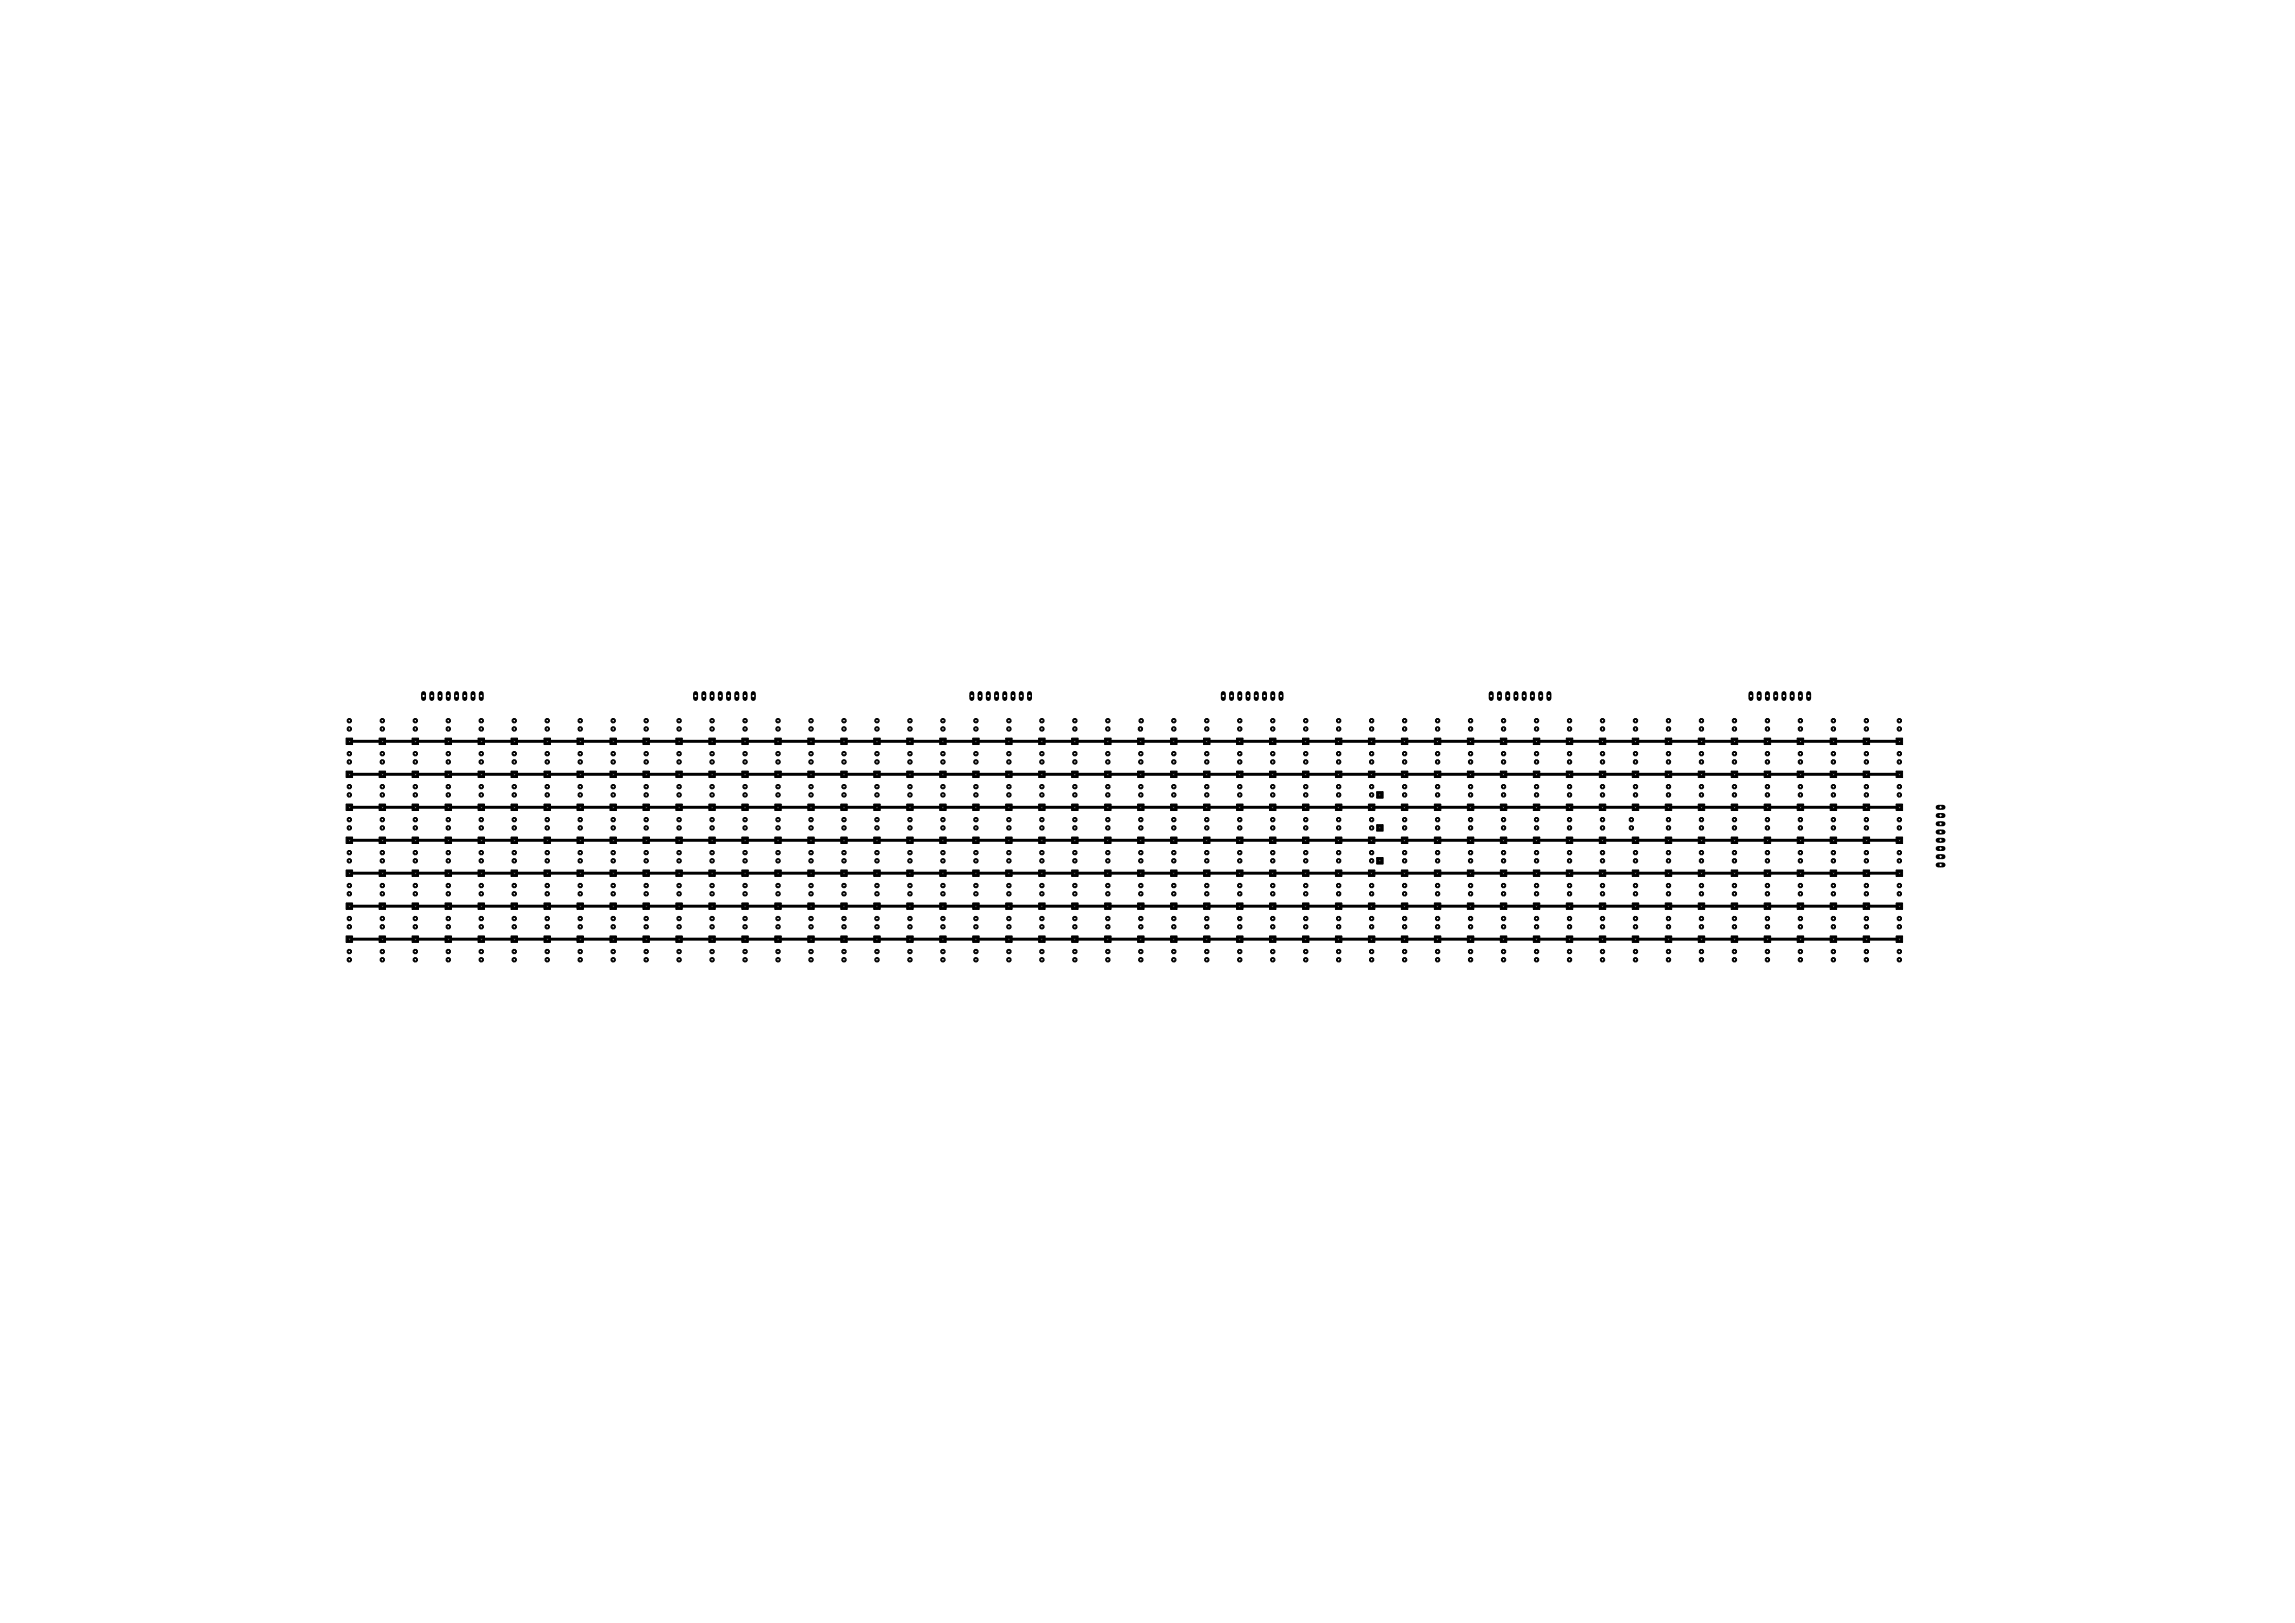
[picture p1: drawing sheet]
<svg xmlns="http://www.w3.org/2000/svg" width="707mm" height="500mm" viewBox="0 0 707 500" stroke-linecap="round" stroke-linejoin="round" font-family="sans-serif">
<path d="M107.6 228.3h477.5M107.6 238.5h477.5M107.6 248.6h477.5M107.6 258.8h477.5M107.6 268.9h477.5M107.6 279.1h477.5M107.6 289.3h152.4M261.3 289.3h323.8" fill="none" stroke="#000" stroke-width=".91"/>
<circle cx="107.6" cy="222" r=".71" fill="#000" stroke="#000" stroke-width=".31"/>
<circle cx="107.6" cy="222" r=".4" fill="#fff" stroke="#000" stroke-width=".31"/>
<circle cx="107.6" cy="224.5" r=".71" fill="#000" stroke="#000" stroke-width=".31"/>
<circle cx="107.6" cy="224.5" r=".4" fill="#fff" stroke="#000" stroke-width=".31"/>
<circle cx="117.8" cy="222" r=".71" fill="#000" stroke="#000" stroke-width=".31"/>
<circle cx="117.8" cy="222" r=".4" fill="#fff" stroke="#000" stroke-width=".31"/>
<circle cx="117.8" cy="224.5" r=".71" fill="#000" stroke="#000" stroke-width=".31"/>
<circle cx="117.8" cy="224.5" r=".4" fill="#fff" stroke="#000" stroke-width=".31"/>
<circle cx="127.9" cy="222" r=".71" fill="#000" stroke="#000" stroke-width=".31"/>
<circle cx="127.9" cy="222" r=".4" fill="#fff" stroke="#000" stroke-width=".31"/>
<circle cx="127.9" cy="224.5" r=".71" fill="#000" stroke="#000" stroke-width=".31"/>
<circle cx="127.9" cy="224.5" r=".4" fill="#fff" stroke="#000" stroke-width=".31"/>
<circle cx="138.1" cy="222" r=".71" fill="#000" stroke="#000" stroke-width=".31"/>
<circle cx="138.1" cy="222" r=".4" fill="#fff" stroke="#000" stroke-width=".31"/>
<circle cx="138.1" cy="224.5" r=".71" fill="#000" stroke="#000" stroke-width=".31"/>
<circle cx="138.1" cy="224.5" r=".4" fill="#fff" stroke="#000" stroke-width=".31"/>
<circle cx="148.3" cy="222" r=".71" fill="#000" stroke="#000" stroke-width=".31"/>
<circle cx="148.3" cy="222" r=".4" fill="#fff" stroke="#000" stroke-width=".31"/>
<circle cx="148.3" cy="224.5" r=".71" fill="#000" stroke="#000" stroke-width=".31"/>
<circle cx="148.3" cy="224.5" r=".4" fill="#fff" stroke="#000" stroke-width=".31"/>
<circle cx="158.4" cy="222" r=".71" fill="#000" stroke="#000" stroke-width=".31"/>
<circle cx="158.4" cy="222" r=".4" fill="#fff" stroke="#000" stroke-width=".31"/>
<circle cx="158.4" cy="224.5" r=".71" fill="#000" stroke="#000" stroke-width=".31"/>
<circle cx="158.4" cy="224.5" r=".4" fill="#fff" stroke="#000" stroke-width=".31"/>
<circle cx="168.6" cy="222" r=".71" fill="#000" stroke="#000" stroke-width=".31"/>
<circle cx="168.6" cy="222" r=".4" fill="#fff" stroke="#000" stroke-width=".31"/>
<circle cx="168.6" cy="224.5" r=".71" fill="#000" stroke="#000" stroke-width=".31"/>
<circle cx="168.6" cy="224.5" r=".4" fill="#fff" stroke="#000" stroke-width=".31"/>
<circle cx="178.7" cy="222" r=".71" fill="#000" stroke="#000" stroke-width=".31"/>
<circle cx="178.7" cy="222" r=".4" fill="#fff" stroke="#000" stroke-width=".31"/>
<circle cx="178.7" cy="224.5" r=".71" fill="#000" stroke="#000" stroke-width=".31"/>
<circle cx="178.7" cy="224.5" r=".4" fill="#fff" stroke="#000" stroke-width=".31"/>
<circle cx="188.9" cy="222" r=".71" fill="#000" stroke="#000" stroke-width=".31"/>
<circle cx="188.9" cy="222" r=".4" fill="#fff" stroke="#000" stroke-width=".31"/>
<circle cx="188.9" cy="224.5" r=".71" fill="#000" stroke="#000" stroke-width=".31"/>
<circle cx="188.9" cy="224.5" r=".4" fill="#fff" stroke="#000" stroke-width=".31"/>
<circle cx="199.1" cy="222" r=".71" fill="#000" stroke="#000" stroke-width=".31"/>
<circle cx="199.1" cy="222" r=".4" fill="#fff" stroke="#000" stroke-width=".31"/>
<circle cx="199.1" cy="224.5" r=".71" fill="#000" stroke="#000" stroke-width=".31"/>
<circle cx="199.1" cy="224.5" r=".4" fill="#fff" stroke="#000" stroke-width=".31"/>
<circle cx="209.2" cy="222" r=".71" fill="#000" stroke="#000" stroke-width=".31"/>
<circle cx="209.2" cy="222" r=".4" fill="#fff" stroke="#000" stroke-width=".31"/>
<circle cx="209.2" cy="224.5" r=".71" fill="#000" stroke="#000" stroke-width=".31"/>
<circle cx="209.2" cy="224.5" r=".4" fill="#fff" stroke="#000" stroke-width=".31"/>
<circle cx="219.4" cy="222" r=".71" fill="#000" stroke="#000" stroke-width=".31"/>
<circle cx="219.4" cy="222" r=".4" fill="#fff" stroke="#000" stroke-width=".31"/>
<circle cx="219.4" cy="224.5" r=".71" fill="#000" stroke="#000" stroke-width=".31"/>
<circle cx="219.4" cy="224.5" r=".4" fill="#fff" stroke="#000" stroke-width=".31"/>
<circle cx="229.5" cy="222" r=".71" fill="#000" stroke="#000" stroke-width=".31"/>
<circle cx="229.5" cy="222" r=".4" fill="#fff" stroke="#000" stroke-width=".31"/>
<circle cx="229.5" cy="224.5" r=".71" fill="#000" stroke="#000" stroke-width=".31"/>
<circle cx="229.5" cy="224.5" r=".4" fill="#fff" stroke="#000" stroke-width=".31"/>
<circle cx="239.7" cy="222" r=".71" fill="#000" stroke="#000" stroke-width=".31"/>
<circle cx="239.7" cy="222" r=".4" fill="#fff" stroke="#000" stroke-width=".31"/>
<circle cx="239.7" cy="224.5" r=".71" fill="#000" stroke="#000" stroke-width=".31"/>
<circle cx="239.7" cy="224.5" r=".4" fill="#fff" stroke="#000" stroke-width=".31"/>
<circle cx="249.8" cy="222" r=".71" fill="#000" stroke="#000" stroke-width=".31"/>
<circle cx="249.8" cy="222" r=".4" fill="#fff" stroke="#000" stroke-width=".31"/>
<circle cx="249.8" cy="224.5" r=".71" fill="#000" stroke="#000" stroke-width=".31"/>
<circle cx="249.8" cy="224.5" r=".4" fill="#fff" stroke="#000" stroke-width=".31"/>
<circle cx="260" cy="222" r=".71" fill="#000" stroke="#000" stroke-width=".31"/>
<circle cx="260" cy="222" r=".4" fill="#fff" stroke="#000" stroke-width=".31"/>
<circle cx="260" cy="224.5" r=".71" fill="#000" stroke="#000" stroke-width=".31"/>
<circle cx="260" cy="224.5" r=".4" fill="#fff" stroke="#000" stroke-width=".31"/>
<circle cx="270.2" cy="222" r=".71" fill="#000" stroke="#000" stroke-width=".31"/>
<circle cx="270.2" cy="222" r=".4" fill="#fff" stroke="#000" stroke-width=".31"/>
<circle cx="270.2" cy="224.5" r=".71" fill="#000" stroke="#000" stroke-width=".31"/>
<circle cx="270.2" cy="224.5" r=".4" fill="#fff" stroke="#000" stroke-width=".31"/>
<circle cx="280.3" cy="222" r=".71" fill="#000" stroke="#000" stroke-width=".31"/>
<circle cx="280.3" cy="222" r=".4" fill="#fff" stroke="#000" stroke-width=".31"/>
<circle cx="280.3" cy="224.5" r=".71" fill="#000" stroke="#000" stroke-width=".31"/>
<circle cx="280.3" cy="224.5" r=".4" fill="#fff" stroke="#000" stroke-width=".31"/>
<circle cx="290.5" cy="222" r=".71" fill="#000" stroke="#000" stroke-width=".31"/>
<circle cx="290.5" cy="222" r=".4" fill="#fff" stroke="#000" stroke-width=".31"/>
<circle cx="290.5" cy="224.5" r=".71" fill="#000" stroke="#000" stroke-width=".31"/>
<circle cx="290.5" cy="224.5" r=".4" fill="#fff" stroke="#000" stroke-width=".31"/>
<circle cx="300.6" cy="222" r=".71" fill="#000" stroke="#000" stroke-width=".31"/>
<circle cx="300.6" cy="222" r=".4" fill="#fff" stroke="#000" stroke-width=".31"/>
<circle cx="300.6" cy="224.5" r=".71" fill="#000" stroke="#000" stroke-width=".31"/>
<circle cx="300.6" cy="224.5" r=".4" fill="#fff" stroke="#000" stroke-width=".31"/>
<circle cx="310.8" cy="222" r=".71" fill="#000" stroke="#000" stroke-width=".31"/>
<circle cx="310.8" cy="222" r=".4" fill="#fff" stroke="#000" stroke-width=".31"/>
<circle cx="310.8" cy="224.5" r=".71" fill="#000" stroke="#000" stroke-width=".31"/>
<circle cx="310.8" cy="224.5" r=".4" fill="#fff" stroke="#000" stroke-width=".31"/>
<circle cx="321" cy="222" r=".71" fill="#000" stroke="#000" stroke-width=".31"/>
<circle cx="321" cy="222" r=".4" fill="#fff" stroke="#000" stroke-width=".31"/>
<circle cx="321" cy="224.5" r=".71" fill="#000" stroke="#000" stroke-width=".31"/>
<circle cx="321" cy="224.5" r=".4" fill="#fff" stroke="#000" stroke-width=".31"/>
<circle cx="331.1" cy="222" r=".71" fill="#000" stroke="#000" stroke-width=".31"/>
<circle cx="331.1" cy="222" r=".4" fill="#fff" stroke="#000" stroke-width=".31"/>
<circle cx="331.1" cy="224.5" r=".71" fill="#000" stroke="#000" stroke-width=".31"/>
<circle cx="331.1" cy="224.5" r=".4" fill="#fff" stroke="#000" stroke-width=".31"/>
<circle cx="341.3" cy="222" r=".71" fill="#000" stroke="#000" stroke-width=".31"/>
<circle cx="341.3" cy="222" r=".4" fill="#fff" stroke="#000" stroke-width=".31"/>
<circle cx="341.3" cy="224.5" r=".71" fill="#000" stroke="#000" stroke-width=".31"/>
<circle cx="341.3" cy="224.5" r=".4" fill="#fff" stroke="#000" stroke-width=".31"/>
<circle cx="107.6" cy="232.1" r=".71" fill="#000" stroke="#000" stroke-width=".31"/>
<circle cx="107.6" cy="232.1" r=".4" fill="#fff" stroke="#000" stroke-width=".31"/>
<circle cx="107.6" cy="234.7" r=".71" fill="#000" stroke="#000" stroke-width=".31"/>
<circle cx="107.6" cy="234.7" r=".4" fill="#fff" stroke="#000" stroke-width=".31"/>
<circle cx="117.8" cy="232.1" r=".71" fill="#000" stroke="#000" stroke-width=".31"/>
<circle cx="117.8" cy="232.1" r=".4" fill="#fff" stroke="#000" stroke-width=".31"/>
<circle cx="117.8" cy="234.7" r=".71" fill="#000" stroke="#000" stroke-width=".31"/>
<circle cx="117.8" cy="234.7" r=".4" fill="#fff" stroke="#000" stroke-width=".31"/>
<circle cx="127.9" cy="232.1" r=".71" fill="#000" stroke="#000" stroke-width=".31"/>
<circle cx="127.9" cy="232.1" r=".4" fill="#fff" stroke="#000" stroke-width=".31"/>
<circle cx="127.9" cy="234.7" r=".71" fill="#000" stroke="#000" stroke-width=".31"/>
<circle cx="127.9" cy="234.7" r=".4" fill="#fff" stroke="#000" stroke-width=".31"/>
<circle cx="138.1" cy="232.1" r=".71" fill="#000" stroke="#000" stroke-width=".31"/>
<circle cx="138.1" cy="232.1" r=".4" fill="#fff" stroke="#000" stroke-width=".31"/>
<circle cx="138.1" cy="234.7" r=".71" fill="#000" stroke="#000" stroke-width=".31"/>
<circle cx="138.1" cy="234.7" r=".4" fill="#fff" stroke="#000" stroke-width=".31"/>
<circle cx="148.3" cy="232.1" r=".71" fill="#000" stroke="#000" stroke-width=".31"/>
<circle cx="148.3" cy="232.1" r=".4" fill="#fff" stroke="#000" stroke-width=".31"/>
<circle cx="148.3" cy="234.7" r=".71" fill="#000" stroke="#000" stroke-width=".31"/>
<circle cx="148.3" cy="234.7" r=".4" fill="#fff" stroke="#000" stroke-width=".31"/>
<circle cx="158.4" cy="232.1" r=".71" fill="#000" stroke="#000" stroke-width=".31"/>
<circle cx="158.4" cy="232.1" r=".4" fill="#fff" stroke="#000" stroke-width=".31"/>
<circle cx="158.4" cy="234.7" r=".71" fill="#000" stroke="#000" stroke-width=".31"/>
<circle cx="158.4" cy="234.7" r=".4" fill="#fff" stroke="#000" stroke-width=".31"/>
<circle cx="168.6" cy="232.1" r=".71" fill="#000" stroke="#000" stroke-width=".31"/>
<circle cx="168.6" cy="232.1" r=".4" fill="#fff" stroke="#000" stroke-width=".31"/>
<circle cx="168.6" cy="234.7" r=".71" fill="#000" stroke="#000" stroke-width=".31"/>
<circle cx="168.6" cy="234.7" r=".4" fill="#fff" stroke="#000" stroke-width=".31"/>
<circle cx="178.7" cy="232.1" r=".71" fill="#000" stroke="#000" stroke-width=".31"/>
<circle cx="178.7" cy="232.1" r=".4" fill="#fff" stroke="#000" stroke-width=".31"/>
<circle cx="178.7" cy="234.7" r=".71" fill="#000" stroke="#000" stroke-width=".31"/>
<circle cx="178.7" cy="234.7" r=".4" fill="#fff" stroke="#000" stroke-width=".31"/>
<circle cx="188.9" cy="232.1" r=".71" fill="#000" stroke="#000" stroke-width=".31"/>
<circle cx="188.9" cy="232.1" r=".4" fill="#fff" stroke="#000" stroke-width=".31"/>
<circle cx="188.9" cy="234.7" r=".71" fill="#000" stroke="#000" stroke-width=".31"/>
<circle cx="188.9" cy="234.7" r=".4" fill="#fff" stroke="#000" stroke-width=".31"/>
<circle cx="199.1" cy="232.1" r=".71" fill="#000" stroke="#000" stroke-width=".31"/>
<circle cx="199.1" cy="232.1" r=".4" fill="#fff" stroke="#000" stroke-width=".31"/>
<circle cx="199.1" cy="234.7" r=".71" fill="#000" stroke="#000" stroke-width=".31"/>
<circle cx="199.1" cy="234.7" r=".4" fill="#fff" stroke="#000" stroke-width=".31"/>
<circle cx="209.2" cy="232.1" r=".71" fill="#000" stroke="#000" stroke-width=".31"/>
<circle cx="209.2" cy="232.1" r=".4" fill="#fff" stroke="#000" stroke-width=".31"/>
<circle cx="209.2" cy="234.7" r=".71" fill="#000" stroke="#000" stroke-width=".31"/>
<circle cx="209.2" cy="234.7" r=".4" fill="#fff" stroke="#000" stroke-width=".31"/>
<circle cx="219.4" cy="232.1" r=".71" fill="#000" stroke="#000" stroke-width=".31"/>
<circle cx="219.4" cy="232.1" r=".4" fill="#fff" stroke="#000" stroke-width=".31"/>
<circle cx="219.4" cy="234.7" r=".71" fill="#000" stroke="#000" stroke-width=".31"/>
<circle cx="219.4" cy="234.7" r=".4" fill="#fff" stroke="#000" stroke-width=".31"/>
<circle cx="229.5" cy="232.1" r=".71" fill="#000" stroke="#000" stroke-width=".31"/>
<circle cx="229.5" cy="232.1" r=".4" fill="#fff" stroke="#000" stroke-width=".31"/>
<circle cx="229.5" cy="234.7" r=".71" fill="#000" stroke="#000" stroke-width=".31"/>
<circle cx="229.5" cy="234.7" r=".4" fill="#fff" stroke="#000" stroke-width=".31"/>
<circle cx="239.7" cy="232.1" r=".71" fill="#000" stroke="#000" stroke-width=".31"/>
<circle cx="239.7" cy="232.1" r=".4" fill="#fff" stroke="#000" stroke-width=".31"/>
<circle cx="239.7" cy="234.7" r=".71" fill="#000" stroke="#000" stroke-width=".31"/>
<circle cx="239.7" cy="234.7" r=".4" fill="#fff" stroke="#000" stroke-width=".31"/>
<circle cx="249.8" cy="232.1" r=".71" fill="#000" stroke="#000" stroke-width=".31"/>
<circle cx="249.8" cy="232.1" r=".4" fill="#fff" stroke="#000" stroke-width=".31"/>
<circle cx="249.8" cy="234.7" r=".71" fill="#000" stroke="#000" stroke-width=".31"/>
<circle cx="249.8" cy="234.7" r=".4" fill="#fff" stroke="#000" stroke-width=".31"/>
<circle cx="260" cy="232.1" r=".71" fill="#000" stroke="#000" stroke-width=".31"/>
<circle cx="260" cy="232.1" r=".4" fill="#fff" stroke="#000" stroke-width=".31"/>
<circle cx="260" cy="234.7" r=".71" fill="#000" stroke="#000" stroke-width=".31"/>
<circle cx="260" cy="234.7" r=".4" fill="#fff" stroke="#000" stroke-width=".31"/>
<circle cx="270.2" cy="232.1" r=".71" fill="#000" stroke="#000" stroke-width=".31"/>
<circle cx="270.2" cy="232.1" r=".4" fill="#fff" stroke="#000" stroke-width=".31"/>
<circle cx="270.2" cy="234.7" r=".71" fill="#000" stroke="#000" stroke-width=".31"/>
<circle cx="270.2" cy="234.7" r=".4" fill="#fff" stroke="#000" stroke-width=".31"/>
<circle cx="280.3" cy="232.1" r=".71" fill="#000" stroke="#000" stroke-width=".31"/>
<circle cx="280.3" cy="232.1" r=".4" fill="#fff" stroke="#000" stroke-width=".31"/>
<circle cx="280.3" cy="234.7" r=".71" fill="#000" stroke="#000" stroke-width=".31"/>
<circle cx="280.3" cy="234.7" r=".4" fill="#fff" stroke="#000" stroke-width=".31"/>
<circle cx="290.5" cy="232.1" r=".71" fill="#000" stroke="#000" stroke-width=".31"/>
<circle cx="290.5" cy="232.1" r=".4" fill="#fff" stroke="#000" stroke-width=".31"/>
<circle cx="290.5" cy="234.7" r=".71" fill="#000" stroke="#000" stroke-width=".31"/>
<circle cx="290.5" cy="234.7" r=".4" fill="#fff" stroke="#000" stroke-width=".31"/>
<circle cx="300.6" cy="232.1" r=".71" fill="#000" stroke="#000" stroke-width=".31"/>
<circle cx="300.6" cy="232.1" r=".4" fill="#fff" stroke="#000" stroke-width=".31"/>
<circle cx="300.6" cy="234.7" r=".71" fill="#000" stroke="#000" stroke-width=".31"/>
<circle cx="300.6" cy="234.7" r=".4" fill="#fff" stroke="#000" stroke-width=".31"/>
<circle cx="310.8" cy="232.1" r=".71" fill="#000" stroke="#000" stroke-width=".31"/>
<circle cx="310.8" cy="232.1" r=".4" fill="#fff" stroke="#000" stroke-width=".31"/>
<circle cx="310.8" cy="234.7" r=".71" fill="#000" stroke="#000" stroke-width=".31"/>
<circle cx="310.8" cy="234.7" r=".4" fill="#fff" stroke="#000" stroke-width=".31"/>
<circle cx="321" cy="232.1" r=".71" fill="#000" stroke="#000" stroke-width=".31"/>
<circle cx="321" cy="232.1" r=".4" fill="#fff" stroke="#000" stroke-width=".31"/>
<circle cx="321" cy="234.7" r=".71" fill="#000" stroke="#000" stroke-width=".31"/>
<circle cx="321" cy="234.7" r=".4" fill="#fff" stroke="#000" stroke-width=".31"/>
<circle cx="331.1" cy="232.1" r=".71" fill="#000" stroke="#000" stroke-width=".31"/>
<circle cx="331.1" cy="232.1" r=".4" fill="#fff" stroke="#000" stroke-width=".31"/>
<circle cx="331.1" cy="234.7" r=".71" fill="#000" stroke="#000" stroke-width=".31"/>
<circle cx="331.1" cy="234.7" r=".4" fill="#fff" stroke="#000" stroke-width=".31"/>
<circle cx="341.3" cy="232.1" r=".71" fill="#000" stroke="#000" stroke-width=".31"/>
<circle cx="341.3" cy="232.1" r=".4" fill="#fff" stroke="#000" stroke-width=".31"/>
<circle cx="341.3" cy="234.7" r=".71" fill="#000" stroke="#000" stroke-width=".31"/>
<circle cx="341.3" cy="234.7" r=".4" fill="#fff" stroke="#000" stroke-width=".31"/>
<circle cx="107.6" cy="242.3" r=".71" fill="#000" stroke="#000" stroke-width=".31"/>
<circle cx="107.6" cy="242.3" r=".4" fill="#fff" stroke="#000" stroke-width=".31"/>
<circle cx="107.6" cy="244.8" r=".71" fill="#000" stroke="#000" stroke-width=".31"/>
<circle cx="107.6" cy="244.8" r=".4" fill="#fff" stroke="#000" stroke-width=".31"/>
<circle cx="117.8" cy="242.3" r=".71" fill="#000" stroke="#000" stroke-width=".31"/>
<circle cx="117.8" cy="242.3" r=".4" fill="#fff" stroke="#000" stroke-width=".31"/>
<circle cx="117.8" cy="244.8" r=".71" fill="#000" stroke="#000" stroke-width=".31"/>
<circle cx="117.8" cy="244.8" r=".4" fill="#fff" stroke="#000" stroke-width=".31"/>
<circle cx="127.9" cy="242.3" r=".71" fill="#000" stroke="#000" stroke-width=".31"/>
<circle cx="127.9" cy="242.3" r=".4" fill="#fff" stroke="#000" stroke-width=".31"/>
<circle cx="127.9" cy="244.8" r=".71" fill="#000" stroke="#000" stroke-width=".31"/>
<circle cx="127.9" cy="244.8" r=".4" fill="#fff" stroke="#000" stroke-width=".31"/>
<circle cx="138.1" cy="242.3" r=".71" fill="#000" stroke="#000" stroke-width=".31"/>
<circle cx="138.1" cy="242.3" r=".4" fill="#fff" stroke="#000" stroke-width=".31"/>
<circle cx="138.1" cy="244.8" r=".71" fill="#000" stroke="#000" stroke-width=".31"/>
<circle cx="138.1" cy="244.8" r=".4" fill="#fff" stroke="#000" stroke-width=".31"/>
<circle cx="148.3" cy="242.3" r=".71" fill="#000" stroke="#000" stroke-width=".31"/>
<circle cx="148.3" cy="242.3" r=".4" fill="#fff" stroke="#000" stroke-width=".31"/>
<circle cx="148.3" cy="244.8" r=".71" fill="#000" stroke="#000" stroke-width=".31"/>
<circle cx="148.3" cy="244.8" r=".4" fill="#fff" stroke="#000" stroke-width=".31"/>
<circle cx="158.4" cy="242.3" r=".71" fill="#000" stroke="#000" stroke-width=".31"/>
<circle cx="158.4" cy="242.3" r=".4" fill="#fff" stroke="#000" stroke-width=".31"/>
<circle cx="158.4" cy="244.8" r=".71" fill="#000" stroke="#000" stroke-width=".31"/>
<circle cx="158.4" cy="244.8" r=".4" fill="#fff" stroke="#000" stroke-width=".31"/>
<circle cx="168.6" cy="242.3" r=".71" fill="#000" stroke="#000" stroke-width=".31"/>
<circle cx="168.6" cy="242.3" r=".4" fill="#fff" stroke="#000" stroke-width=".31"/>
<circle cx="168.6" cy="244.8" r=".71" fill="#000" stroke="#000" stroke-width=".31"/>
<circle cx="168.6" cy="244.8" r=".4" fill="#fff" stroke="#000" stroke-width=".31"/>
<circle cx="178.7" cy="242.3" r=".71" fill="#000" stroke="#000" stroke-width=".31"/>
<circle cx="178.7" cy="242.3" r=".4" fill="#fff" stroke="#000" stroke-width=".31"/>
<circle cx="178.7" cy="244.8" r=".71" fill="#000" stroke="#000" stroke-width=".31"/>
<circle cx="178.7" cy="244.8" r=".4" fill="#fff" stroke="#000" stroke-width=".31"/>
<circle cx="188.9" cy="242.3" r=".71" fill="#000" stroke="#000" stroke-width=".31"/>
<circle cx="188.9" cy="242.3" r=".4" fill="#fff" stroke="#000" stroke-width=".31"/>
<circle cx="188.9" cy="244.8" r=".71" fill="#000" stroke="#000" stroke-width=".31"/>
<circle cx="188.9" cy="244.8" r=".4" fill="#fff" stroke="#000" stroke-width=".31"/>
<circle cx="199.1" cy="242.3" r=".71" fill="#000" stroke="#000" stroke-width=".31"/>
<circle cx="199.1" cy="242.3" r=".4" fill="#fff" stroke="#000" stroke-width=".31"/>
<circle cx="199.1" cy="244.8" r=".71" fill="#000" stroke="#000" stroke-width=".31"/>
<circle cx="199.1" cy="244.8" r=".4" fill="#fff" stroke="#000" stroke-width=".31"/>
<circle cx="209.2" cy="242.3" r=".71" fill="#000" stroke="#000" stroke-width=".31"/>
<circle cx="209.2" cy="242.3" r=".4" fill="#fff" stroke="#000" stroke-width=".31"/>
<circle cx="209.2" cy="244.8" r=".71" fill="#000" stroke="#000" stroke-width=".31"/>
<circle cx="209.2" cy="244.8" r=".4" fill="#fff" stroke="#000" stroke-width=".31"/>
<circle cx="219.4" cy="242.3" r=".71" fill="#000" stroke="#000" stroke-width=".31"/>
<circle cx="219.4" cy="242.3" r=".4" fill="#fff" stroke="#000" stroke-width=".31"/>
<circle cx="219.4" cy="244.8" r=".71" fill="#000" stroke="#000" stroke-width=".31"/>
<circle cx="219.4" cy="244.8" r=".4" fill="#fff" stroke="#000" stroke-width=".31"/>
<circle cx="229.5" cy="242.3" r=".71" fill="#000" stroke="#000" stroke-width=".31"/>
<circle cx="229.5" cy="242.3" r=".4" fill="#fff" stroke="#000" stroke-width=".31"/>
<circle cx="229.5" cy="244.8" r=".71" fill="#000" stroke="#000" stroke-width=".31"/>
<circle cx="229.5" cy="244.8" r=".4" fill="#fff" stroke="#000" stroke-width=".31"/>
<circle cx="239.7" cy="242.3" r=".71" fill="#000" stroke="#000" stroke-width=".31"/>
<circle cx="239.7" cy="242.3" r=".4" fill="#fff" stroke="#000" stroke-width=".31"/>
<circle cx="239.7" cy="244.8" r=".71" fill="#000" stroke="#000" stroke-width=".31"/>
<circle cx="239.7" cy="244.8" r=".4" fill="#fff" stroke="#000" stroke-width=".31"/>
<circle cx="249.8" cy="242.3" r=".71" fill="#000" stroke="#000" stroke-width=".31"/>
<circle cx="249.8" cy="242.3" r=".4" fill="#fff" stroke="#000" stroke-width=".31"/>
<circle cx="249.8" cy="244.8" r=".71" fill="#000" stroke="#000" stroke-width=".31"/>
<circle cx="249.8" cy="244.8" r=".4" fill="#fff" stroke="#000" stroke-width=".31"/>
<circle cx="260" cy="242.3" r=".71" fill="#000" stroke="#000" stroke-width=".31"/>
<circle cx="260" cy="242.3" r=".4" fill="#fff" stroke="#000" stroke-width=".31"/>
<circle cx="260" cy="244.8" r=".71" fill="#000" stroke="#000" stroke-width=".31"/>
<circle cx="260" cy="244.8" r=".4" fill="#fff" stroke="#000" stroke-width=".31"/>
<circle cx="270.2" cy="242.3" r=".71" fill="#000" stroke="#000" stroke-width=".31"/>
<circle cx="270.2" cy="242.3" r=".4" fill="#fff" stroke="#000" stroke-width=".31"/>
<circle cx="270.2" cy="244.8" r=".71" fill="#000" stroke="#000" stroke-width=".31"/>
<circle cx="270.2" cy="244.8" r=".4" fill="#fff" stroke="#000" stroke-width=".31"/>
<circle cx="280.3" cy="242.3" r=".71" fill="#000" stroke="#000" stroke-width=".31"/>
<circle cx="280.3" cy="242.3" r=".4" fill="#fff" stroke="#000" stroke-width=".31"/>
<circle cx="280.3" cy="244.8" r=".71" fill="#000" stroke="#000" stroke-width=".31"/>
<circle cx="280.3" cy="244.8" r=".4" fill="#fff" stroke="#000" stroke-width=".31"/>
<circle cx="290.5" cy="242.3" r=".71" fill="#000" stroke="#000" stroke-width=".31"/>
<circle cx="290.5" cy="242.3" r=".4" fill="#fff" stroke="#000" stroke-width=".31"/>
<circle cx="290.5" cy="244.8" r=".71" fill="#000" stroke="#000" stroke-width=".31"/>
<circle cx="290.5" cy="244.8" r=".4" fill="#fff" stroke="#000" stroke-width=".31"/>
<circle cx="300.6" cy="242.3" r=".71" fill="#000" stroke="#000" stroke-width=".31"/>
<circle cx="300.6" cy="242.3" r=".4" fill="#fff" stroke="#000" stroke-width=".31"/>
<circle cx="300.6" cy="244.8" r=".71" fill="#000" stroke="#000" stroke-width=".31"/>
<circle cx="300.6" cy="244.8" r=".4" fill="#fff" stroke="#000" stroke-width=".31"/>
<circle cx="310.8" cy="242.3" r=".71" fill="#000" stroke="#000" stroke-width=".31"/>
<circle cx="310.8" cy="242.3" r=".4" fill="#fff" stroke="#000" stroke-width=".31"/>
<circle cx="310.8" cy="244.8" r=".71" fill="#000" stroke="#000" stroke-width=".31"/>
<circle cx="310.8" cy="244.8" r=".4" fill="#fff" stroke="#000" stroke-width=".31"/>
<circle cx="321" cy="242.3" r=".71" fill="#000" stroke="#000" stroke-width=".31"/>
<circle cx="321" cy="242.3" r=".4" fill="#fff" stroke="#000" stroke-width=".31"/>
<circle cx="321" cy="244.8" r=".71" fill="#000" stroke="#000" stroke-width=".31"/>
<circle cx="321" cy="244.8" r=".4" fill="#fff" stroke="#000" stroke-width=".31"/>
<circle cx="331.1" cy="242.3" r=".71" fill="#000" stroke="#000" stroke-width=".31"/>
<circle cx="331.1" cy="242.3" r=".4" fill="#fff" stroke="#000" stroke-width=".31"/>
<circle cx="331.1" cy="244.8" r=".71" fill="#000" stroke="#000" stroke-width=".31"/>
<circle cx="331.1" cy="244.8" r=".4" fill="#fff" stroke="#000" stroke-width=".31"/>
<circle cx="341.3" cy="242.3" r=".71" fill="#000" stroke="#000" stroke-width=".31"/>
<circle cx="341.3" cy="242.3" r=".4" fill="#fff" stroke="#000" stroke-width=".31"/>
<circle cx="341.3" cy="244.8" r=".71" fill="#000" stroke="#000" stroke-width=".31"/>
<circle cx="341.3" cy="244.8" r=".4" fill="#fff" stroke="#000" stroke-width=".31"/>
<circle cx="107.6" cy="252.5" r=".71" fill="#000" stroke="#000" stroke-width=".31"/>
<circle cx="107.6" cy="252.5" r=".4" fill="#fff" stroke="#000" stroke-width=".31"/>
<circle cx="107.6" cy="255" r=".71" fill="#000" stroke="#000" stroke-width=".31"/>
<circle cx="107.6" cy="255" r=".4" fill="#fff" stroke="#000" stroke-width=".31"/>
<circle cx="117.8" cy="252.5" r=".71" fill="#000" stroke="#000" stroke-width=".31"/>
<circle cx="117.8" cy="252.5" r=".4" fill="#fff" stroke="#000" stroke-width=".31"/>
<circle cx="117.8" cy="255" r=".71" fill="#000" stroke="#000" stroke-width=".31"/>
<circle cx="117.8" cy="255" r=".4" fill="#fff" stroke="#000" stroke-width=".31"/>
<circle cx="127.9" cy="252.5" r=".71" fill="#000" stroke="#000" stroke-width=".31"/>
<circle cx="127.9" cy="252.5" r=".4" fill="#fff" stroke="#000" stroke-width=".31"/>
<circle cx="127.9" cy="255" r=".71" fill="#000" stroke="#000" stroke-width=".31"/>
<circle cx="127.9" cy="255" r=".4" fill="#fff" stroke="#000" stroke-width=".31"/>
<circle cx="138.1" cy="252.5" r=".71" fill="#000" stroke="#000" stroke-width=".31"/>
<circle cx="138.1" cy="252.5" r=".4" fill="#fff" stroke="#000" stroke-width=".31"/>
<circle cx="138.1" cy="255" r=".71" fill="#000" stroke="#000" stroke-width=".31"/>
<circle cx="138.1" cy="255" r=".4" fill="#fff" stroke="#000" stroke-width=".31"/>
<circle cx="148.3" cy="252.5" r=".71" fill="#000" stroke="#000" stroke-width=".31"/>
<circle cx="148.3" cy="252.5" r=".4" fill="#fff" stroke="#000" stroke-width=".31"/>
<circle cx="148.3" cy="255" r=".71" fill="#000" stroke="#000" stroke-width=".31"/>
<circle cx="148.3" cy="255" r=".4" fill="#fff" stroke="#000" stroke-width=".31"/>
<circle cx="158.4" cy="252.5" r=".71" fill="#000" stroke="#000" stroke-width=".31"/>
<circle cx="158.4" cy="252.5" r=".4" fill="#fff" stroke="#000" stroke-width=".31"/>
<circle cx="158.4" cy="255" r=".71" fill="#000" stroke="#000" stroke-width=".31"/>
<circle cx="158.4" cy="255" r=".4" fill="#fff" stroke="#000" stroke-width=".31"/>
<circle cx="168.6" cy="252.5" r=".71" fill="#000" stroke="#000" stroke-width=".31"/>
<circle cx="168.6" cy="252.5" r=".4" fill="#fff" stroke="#000" stroke-width=".31"/>
<circle cx="168.6" cy="255" r=".71" fill="#000" stroke="#000" stroke-width=".31"/>
<circle cx="168.6" cy="255" r=".4" fill="#fff" stroke="#000" stroke-width=".31"/>
<circle cx="178.7" cy="252.5" r=".71" fill="#000" stroke="#000" stroke-width=".31"/>
<circle cx="178.7" cy="252.5" r=".4" fill="#fff" stroke="#000" stroke-width=".31"/>
<circle cx="178.7" cy="255" r=".71" fill="#000" stroke="#000" stroke-width=".31"/>
<circle cx="178.7" cy="255" r=".4" fill="#fff" stroke="#000" stroke-width=".31"/>
<circle cx="188.9" cy="252.5" r=".71" fill="#000" stroke="#000" stroke-width=".31"/>
<circle cx="188.9" cy="252.5" r=".4" fill="#fff" stroke="#000" stroke-width=".31"/>
<circle cx="188.9" cy="255" r=".71" fill="#000" stroke="#000" stroke-width=".31"/>
<circle cx="188.9" cy="255" r=".4" fill="#fff" stroke="#000" stroke-width=".31"/>
<circle cx="199.1" cy="252.5" r=".71" fill="#000" stroke="#000" stroke-width=".31"/>
<circle cx="199.1" cy="252.5" r=".4" fill="#fff" stroke="#000" stroke-width=".31"/>
<circle cx="199.1" cy="255" r=".71" fill="#000" stroke="#000" stroke-width=".31"/>
<circle cx="199.1" cy="255" r=".4" fill="#fff" stroke="#000" stroke-width=".31"/>
<circle cx="209.2" cy="252.5" r=".71" fill="#000" stroke="#000" stroke-width=".31"/>
<circle cx="209.2" cy="252.5" r=".4" fill="#fff" stroke="#000" stroke-width=".31"/>
<circle cx="209.2" cy="255" r=".71" fill="#000" stroke="#000" stroke-width=".31"/>
<circle cx="209.2" cy="255" r=".4" fill="#fff" stroke="#000" stroke-width=".31"/>
<circle cx="219.4" cy="252.5" r=".71" fill="#000" stroke="#000" stroke-width=".31"/>
<circle cx="219.4" cy="252.5" r=".4" fill="#fff" stroke="#000" stroke-width=".31"/>
<circle cx="219.4" cy="255" r=".71" fill="#000" stroke="#000" stroke-width=".31"/>
<circle cx="219.4" cy="255" r=".4" fill="#fff" stroke="#000" stroke-width=".31"/>
<circle cx="229.5" cy="252.5" r=".71" fill="#000" stroke="#000" stroke-width=".31"/>
<circle cx="229.5" cy="252.5" r=".4" fill="#fff" stroke="#000" stroke-width=".31"/>
<circle cx="229.5" cy="255" r=".71" fill="#000" stroke="#000" stroke-width=".31"/>
<circle cx="229.5" cy="255" r=".4" fill="#fff" stroke="#000" stroke-width=".31"/>
<circle cx="239.7" cy="252.5" r=".71" fill="#000" stroke="#000" stroke-width=".31"/>
<circle cx="239.7" cy="252.5" r=".4" fill="#fff" stroke="#000" stroke-width=".31"/>
<circle cx="239.7" cy="255" r=".71" fill="#000" stroke="#000" stroke-width=".31"/>
<circle cx="239.7" cy="255" r=".4" fill="#fff" stroke="#000" stroke-width=".31"/>
<circle cx="249.8" cy="252.5" r=".71" fill="#000" stroke="#000" stroke-width=".31"/>
<circle cx="249.8" cy="252.5" r=".4" fill="#fff" stroke="#000" stroke-width=".31"/>
<circle cx="249.8" cy="255" r=".71" fill="#000" stroke="#000" stroke-width=".31"/>
<circle cx="249.8" cy="255" r=".4" fill="#fff" stroke="#000" stroke-width=".31"/>
<circle cx="260" cy="252.5" r=".71" fill="#000" stroke="#000" stroke-width=".31"/>
<circle cx="260" cy="252.5" r=".4" fill="#fff" stroke="#000" stroke-width=".31"/>
<circle cx="260" cy="255" r=".71" fill="#000" stroke="#000" stroke-width=".31"/>
<circle cx="260" cy="255" r=".4" fill="#fff" stroke="#000" stroke-width=".31"/>
<circle cx="270.2" cy="252.5" r=".71" fill="#000" stroke="#000" stroke-width=".31"/>
<circle cx="270.2" cy="252.5" r=".4" fill="#fff" stroke="#000" stroke-width=".31"/>
<circle cx="270.2" cy="255" r=".71" fill="#000" stroke="#000" stroke-width=".31"/>
<circle cx="270.2" cy="255" r=".4" fill="#fff" stroke="#000" stroke-width=".31"/>
<circle cx="280.3" cy="252.5" r=".71" fill="#000" stroke="#000" stroke-width=".31"/>
<circle cx="280.3" cy="252.5" r=".4" fill="#fff" stroke="#000" stroke-width=".31"/>
<circle cx="280.3" cy="255" r=".71" fill="#000" stroke="#000" stroke-width=".31"/>
<circle cx="280.3" cy="255" r=".4" fill="#fff" stroke="#000" stroke-width=".31"/>
<circle cx="290.5" cy="252.5" r=".71" fill="#000" stroke="#000" stroke-width=".31"/>
<circle cx="290.5" cy="252.5" r=".4" fill="#fff" stroke="#000" stroke-width=".31"/>
<circle cx="290.5" cy="255" r=".71" fill="#000" stroke="#000" stroke-width=".31"/>
<circle cx="290.5" cy="255" r=".4" fill="#fff" stroke="#000" stroke-width=".31"/>
<circle cx="300.6" cy="252.5" r=".71" fill="#000" stroke="#000" stroke-width=".31"/>
<circle cx="300.6" cy="252.5" r=".4" fill="#fff" stroke="#000" stroke-width=".31"/>
<circle cx="300.6" cy="255" r=".71" fill="#000" stroke="#000" stroke-width=".31"/>
<circle cx="300.6" cy="255" r=".4" fill="#fff" stroke="#000" stroke-width=".31"/>
<circle cx="310.8" cy="252.5" r=".71" fill="#000" stroke="#000" stroke-width=".31"/>
<circle cx="310.8" cy="252.5" r=".4" fill="#fff" stroke="#000" stroke-width=".31"/>
<circle cx="310.8" cy="255" r=".71" fill="#000" stroke="#000" stroke-width=".31"/>
<circle cx="310.8" cy="255" r=".4" fill="#fff" stroke="#000" stroke-width=".31"/>
<circle cx="321" cy="252.5" r=".71" fill="#000" stroke="#000" stroke-width=".31"/>
<circle cx="321" cy="252.5" r=".4" fill="#fff" stroke="#000" stroke-width=".31"/>
<circle cx="321" cy="255" r=".71" fill="#000" stroke="#000" stroke-width=".31"/>
<circle cx="321" cy="255" r=".4" fill="#fff" stroke="#000" stroke-width=".31"/>
<circle cx="331.1" cy="252.5" r=".71" fill="#000" stroke="#000" stroke-width=".31"/>
<circle cx="331.1" cy="252.5" r=".4" fill="#fff" stroke="#000" stroke-width=".31"/>
<circle cx="331.1" cy="255" r=".71" fill="#000" stroke="#000" stroke-width=".31"/>
<circle cx="331.1" cy="255" r=".4" fill="#fff" stroke="#000" stroke-width=".31"/>
<circle cx="341.3" cy="252.5" r=".71" fill="#000" stroke="#000" stroke-width=".31"/>
<circle cx="341.3" cy="252.5" r=".4" fill="#fff" stroke="#000" stroke-width=".31"/>
<circle cx="341.3" cy="255" r=".71" fill="#000" stroke="#000" stroke-width=".31"/>
<circle cx="341.3" cy="255" r=".4" fill="#fff" stroke="#000" stroke-width=".31"/>
<circle cx="107.6" cy="262.6" r=".71" fill="#000" stroke="#000" stroke-width=".31"/>
<circle cx="107.6" cy="262.6" r=".4" fill="#fff" stroke="#000" stroke-width=".31"/>
<circle cx="107.6" cy="265.1" r=".71" fill="#000" stroke="#000" stroke-width=".31"/>
<circle cx="107.6" cy="265.1" r=".4" fill="#fff" stroke="#000" stroke-width=".31"/>
<circle cx="117.8" cy="262.6" r=".71" fill="#000" stroke="#000" stroke-width=".31"/>
<circle cx="117.8" cy="262.6" r=".4" fill="#fff" stroke="#000" stroke-width=".31"/>
<circle cx="117.8" cy="265.1" r=".71" fill="#000" stroke="#000" stroke-width=".31"/>
<circle cx="117.8" cy="265.1" r=".4" fill="#fff" stroke="#000" stroke-width=".31"/>
<circle cx="127.9" cy="262.6" r=".71" fill="#000" stroke="#000" stroke-width=".31"/>
<circle cx="127.9" cy="262.6" r=".4" fill="#fff" stroke="#000" stroke-width=".31"/>
<circle cx="127.9" cy="265.1" r=".71" fill="#000" stroke="#000" stroke-width=".31"/>
<circle cx="127.9" cy="265.1" r=".4" fill="#fff" stroke="#000" stroke-width=".31"/>
<circle cx="138.1" cy="262.6" r=".71" fill="#000" stroke="#000" stroke-width=".31"/>
<circle cx="138.1" cy="262.6" r=".4" fill="#fff" stroke="#000" stroke-width=".31"/>
<circle cx="138.1" cy="265.1" r=".71" fill="#000" stroke="#000" stroke-width=".31"/>
<circle cx="138.1" cy="265.1" r=".4" fill="#fff" stroke="#000" stroke-width=".31"/>
<circle cx="148.3" cy="262.6" r=".71" fill="#000" stroke="#000" stroke-width=".31"/>
<circle cx="148.3" cy="262.6" r=".4" fill="#fff" stroke="#000" stroke-width=".31"/>
<circle cx="148.3" cy="265.1" r=".71" fill="#000" stroke="#000" stroke-width=".31"/>
<circle cx="148.3" cy="265.1" r=".4" fill="#fff" stroke="#000" stroke-width=".31"/>
<circle cx="158.4" cy="262.6" r=".71" fill="#000" stroke="#000" stroke-width=".31"/>
<circle cx="158.4" cy="262.6" r=".4" fill="#fff" stroke="#000" stroke-width=".31"/>
<circle cx="158.4" cy="265.1" r=".71" fill="#000" stroke="#000" stroke-width=".31"/>
<circle cx="158.4" cy="265.1" r=".4" fill="#fff" stroke="#000" stroke-width=".31"/>
<circle cx="168.6" cy="262.6" r=".71" fill="#000" stroke="#000" stroke-width=".31"/>
<circle cx="168.6" cy="262.6" r=".4" fill="#fff" stroke="#000" stroke-width=".31"/>
<circle cx="168.6" cy="265.1" r=".71" fill="#000" stroke="#000" stroke-width=".31"/>
<circle cx="168.6" cy="265.1" r=".4" fill="#fff" stroke="#000" stroke-width=".31"/>
<circle cx="178.7" cy="262.6" r=".71" fill="#000" stroke="#000" stroke-width=".31"/>
<circle cx="178.7" cy="262.6" r=".4" fill="#fff" stroke="#000" stroke-width=".31"/>
<circle cx="178.7" cy="265.1" r=".71" fill="#000" stroke="#000" stroke-width=".31"/>
<circle cx="178.7" cy="265.1" r=".4" fill="#fff" stroke="#000" stroke-width=".31"/>
<circle cx="188.9" cy="262.6" r=".71" fill="#000" stroke="#000" stroke-width=".31"/>
<circle cx="188.9" cy="262.6" r=".4" fill="#fff" stroke="#000" stroke-width=".31"/>
<circle cx="188.9" cy="265.1" r=".71" fill="#000" stroke="#000" stroke-width=".31"/>
<circle cx="188.9" cy="265.1" r=".4" fill="#fff" stroke="#000" stroke-width=".31"/>
<circle cx="199.1" cy="262.6" r=".71" fill="#000" stroke="#000" stroke-width=".31"/>
<circle cx="199.1" cy="262.6" r=".4" fill="#fff" stroke="#000" stroke-width=".31"/>
<circle cx="199.1" cy="265.1" r=".71" fill="#000" stroke="#000" stroke-width=".31"/>
<circle cx="199.1" cy="265.1" r=".4" fill="#fff" stroke="#000" stroke-width=".31"/>
<circle cx="209.2" cy="262.6" r=".71" fill="#000" stroke="#000" stroke-width=".31"/>
<circle cx="209.2" cy="262.6" r=".4" fill="#fff" stroke="#000" stroke-width=".31"/>
<circle cx="209.2" cy="265.1" r=".71" fill="#000" stroke="#000" stroke-width=".31"/>
<circle cx="209.2" cy="265.1" r=".4" fill="#fff" stroke="#000" stroke-width=".31"/>
<circle cx="219.4" cy="262.6" r=".71" fill="#000" stroke="#000" stroke-width=".31"/>
<circle cx="219.4" cy="262.6" r=".4" fill="#fff" stroke="#000" stroke-width=".31"/>
<circle cx="219.4" cy="265.1" r=".71" fill="#000" stroke="#000" stroke-width=".31"/>
<circle cx="219.4" cy="265.1" r=".4" fill="#fff" stroke="#000" stroke-width=".31"/>
<circle cx="229.5" cy="262.6" r=".71" fill="#000" stroke="#000" stroke-width=".31"/>
<circle cx="229.5" cy="262.6" r=".4" fill="#fff" stroke="#000" stroke-width=".31"/>
<circle cx="229.5" cy="265.1" r=".71" fill="#000" stroke="#000" stroke-width=".31"/>
<circle cx="229.5" cy="265.1" r=".4" fill="#fff" stroke="#000" stroke-width=".31"/>
<circle cx="239.7" cy="262.6" r=".71" fill="#000" stroke="#000" stroke-width=".31"/>
<circle cx="239.7" cy="262.6" r=".4" fill="#fff" stroke="#000" stroke-width=".31"/>
<circle cx="239.7" cy="265.1" r=".71" fill="#000" stroke="#000" stroke-width=".31"/>
<circle cx="239.7" cy="265.1" r=".4" fill="#fff" stroke="#000" stroke-width=".31"/>
<circle cx="249.8" cy="262.6" r=".71" fill="#000" stroke="#000" stroke-width=".31"/>
<circle cx="249.8" cy="262.6" r=".4" fill="#fff" stroke="#000" stroke-width=".31"/>
<circle cx="249.8" cy="265.1" r=".71" fill="#000" stroke="#000" stroke-width=".31"/>
<circle cx="249.8" cy="265.1" r=".4" fill="#fff" stroke="#000" stroke-width=".31"/>
<circle cx="260" cy="262.6" r=".71" fill="#000" stroke="#000" stroke-width=".31"/>
<circle cx="260" cy="262.6" r=".4" fill="#fff" stroke="#000" stroke-width=".31"/>
<circle cx="260" cy="265.1" r=".71" fill="#000" stroke="#000" stroke-width=".31"/>
<circle cx="260" cy="265.1" r=".4" fill="#fff" stroke="#000" stroke-width=".31"/>
<circle cx="270.2" cy="262.6" r=".71" fill="#000" stroke="#000" stroke-width=".31"/>
<circle cx="270.2" cy="262.6" r=".4" fill="#fff" stroke="#000" stroke-width=".31"/>
<circle cx="270.2" cy="265.1" r=".71" fill="#000" stroke="#000" stroke-width=".31"/>
<circle cx="270.2" cy="265.1" r=".4" fill="#fff" stroke="#000" stroke-width=".31"/>
<circle cx="280.3" cy="262.6" r=".71" fill="#000" stroke="#000" stroke-width=".31"/>
<circle cx="280.3" cy="262.6" r=".4" fill="#fff" stroke="#000" stroke-width=".31"/>
<circle cx="280.3" cy="265.1" r=".71" fill="#000" stroke="#000" stroke-width=".31"/>
<circle cx="280.3" cy="265.1" r=".4" fill="#fff" stroke="#000" stroke-width=".31"/>
<circle cx="290.5" cy="262.6" r=".71" fill="#000" stroke="#000" stroke-width=".31"/>
<circle cx="290.5" cy="262.6" r=".4" fill="#fff" stroke="#000" stroke-width=".31"/>
<circle cx="290.5" cy="265.1" r=".71" fill="#000" stroke="#000" stroke-width=".31"/>
<circle cx="290.5" cy="265.1" r=".4" fill="#fff" stroke="#000" stroke-width=".31"/>
<circle cx="300.6" cy="262.6" r=".71" fill="#000" stroke="#000" stroke-width=".31"/>
<circle cx="300.6" cy="262.6" r=".4" fill="#fff" stroke="#000" stroke-width=".31"/>
<circle cx="300.6" cy="265.1" r=".71" fill="#000" stroke="#000" stroke-width=".31"/>
<circle cx="300.6" cy="265.1" r=".4" fill="#fff" stroke="#000" stroke-width=".31"/>
<circle cx="310.8" cy="262.6" r=".71" fill="#000" stroke="#000" stroke-width=".31"/>
<circle cx="310.8" cy="262.6" r=".4" fill="#fff" stroke="#000" stroke-width=".31"/>
<circle cx="310.8" cy="265.1" r=".71" fill="#000" stroke="#000" stroke-width=".31"/>
<circle cx="310.8" cy="265.1" r=".4" fill="#fff" stroke="#000" stroke-width=".31"/>
<circle cx="321" cy="262.6" r=".71" fill="#000" stroke="#000" stroke-width=".31"/>
<circle cx="321" cy="262.6" r=".4" fill="#fff" stroke="#000" stroke-width=".31"/>
<circle cx="321" cy="265.1" r=".71" fill="#000" stroke="#000" stroke-width=".31"/>
<circle cx="321" cy="265.1" r=".4" fill="#fff" stroke="#000" stroke-width=".31"/>
<circle cx="331.1" cy="262.6" r=".71" fill="#000" stroke="#000" stroke-width=".31"/>
<circle cx="331.1" cy="262.6" r=".4" fill="#fff" stroke="#000" stroke-width=".31"/>
<circle cx="331.1" cy="265.1" r=".71" fill="#000" stroke="#000" stroke-width=".31"/>
<circle cx="331.1" cy="265.1" r=".4" fill="#fff" stroke="#000" stroke-width=".31"/>
<circle cx="341.3" cy="262.6" r=".71" fill="#000" stroke="#000" stroke-width=".31"/>
<circle cx="341.3" cy="262.6" r=".4" fill="#fff" stroke="#000" stroke-width=".31"/>
<circle cx="341.3" cy="265.1" r=".71" fill="#000" stroke="#000" stroke-width=".31"/>
<circle cx="341.3" cy="265.1" r=".4" fill="#fff" stroke="#000" stroke-width=".31"/>
<circle cx="107.6" cy="272.8" r=".71" fill="#000" stroke="#000" stroke-width=".31"/>
<circle cx="107.6" cy="272.8" r=".4" fill="#fff" stroke="#000" stroke-width=".31"/>
<circle cx="107.6" cy="275.3" r=".71" fill="#000" stroke="#000" stroke-width=".31"/>
<circle cx="107.6" cy="275.3" r=".4" fill="#fff" stroke="#000" stroke-width=".31"/>
<circle cx="117.8" cy="272.8" r=".71" fill="#000" stroke="#000" stroke-width=".31"/>
<circle cx="117.8" cy="272.8" r=".4" fill="#fff" stroke="#000" stroke-width=".31"/>
<circle cx="117.8" cy="275.3" r=".71" fill="#000" stroke="#000" stroke-width=".31"/>
<circle cx="117.8" cy="275.3" r=".4" fill="#fff" stroke="#000" stroke-width=".31"/>
<circle cx="127.9" cy="272.8" r=".71" fill="#000" stroke="#000" stroke-width=".31"/>
<circle cx="127.9" cy="272.8" r=".4" fill="#fff" stroke="#000" stroke-width=".31"/>
<circle cx="127.9" cy="275.3" r=".71" fill="#000" stroke="#000" stroke-width=".31"/>
<circle cx="127.9" cy="275.3" r=".4" fill="#fff" stroke="#000" stroke-width=".31"/>
<circle cx="138.1" cy="272.8" r=".71" fill="#000" stroke="#000" stroke-width=".31"/>
<circle cx="138.1" cy="272.8" r=".4" fill="#fff" stroke="#000" stroke-width=".31"/>
<circle cx="138.1" cy="275.3" r=".71" fill="#000" stroke="#000" stroke-width=".31"/>
<circle cx="138.1" cy="275.3" r=".4" fill="#fff" stroke="#000" stroke-width=".31"/>
<circle cx="148.3" cy="272.8" r=".71" fill="#000" stroke="#000" stroke-width=".31"/>
<circle cx="148.3" cy="272.8" r=".4" fill="#fff" stroke="#000" stroke-width=".31"/>
<circle cx="148.3" cy="275.3" r=".71" fill="#000" stroke="#000" stroke-width=".31"/>
<circle cx="148.3" cy="275.3" r=".4" fill="#fff" stroke="#000" stroke-width=".31"/>
<circle cx="158.4" cy="272.8" r=".71" fill="#000" stroke="#000" stroke-width=".31"/>
<circle cx="158.4" cy="272.8" r=".4" fill="#fff" stroke="#000" stroke-width=".31"/>
<circle cx="158.4" cy="275.3" r=".71" fill="#000" stroke="#000" stroke-width=".31"/>
<circle cx="158.4" cy="275.3" r=".4" fill="#fff" stroke="#000" stroke-width=".31"/>
<circle cx="168.6" cy="272.8" r=".71" fill="#000" stroke="#000" stroke-width=".31"/>
<circle cx="168.6" cy="272.8" r=".4" fill="#fff" stroke="#000" stroke-width=".31"/>
<circle cx="168.6" cy="275.3" r=".71" fill="#000" stroke="#000" stroke-width=".31"/>
<circle cx="168.6" cy="275.3" r=".4" fill="#fff" stroke="#000" stroke-width=".31"/>
<circle cx="178.7" cy="272.8" r=".71" fill="#000" stroke="#000" stroke-width=".31"/>
<circle cx="178.7" cy="272.8" r=".4" fill="#fff" stroke="#000" stroke-width=".31"/>
<circle cx="178.7" cy="275.3" r=".71" fill="#000" stroke="#000" stroke-width=".31"/>
<circle cx="178.7" cy="275.3" r=".4" fill="#fff" stroke="#000" stroke-width=".31"/>
<circle cx="188.9" cy="272.8" r=".71" fill="#000" stroke="#000" stroke-width=".31"/>
<circle cx="188.9" cy="272.8" r=".4" fill="#fff" stroke="#000" stroke-width=".31"/>
<circle cx="188.9" cy="275.3" r=".71" fill="#000" stroke="#000" stroke-width=".31"/>
<circle cx="188.9" cy="275.3" r=".4" fill="#fff" stroke="#000" stroke-width=".31"/>
<circle cx="199.1" cy="272.8" r=".71" fill="#000" stroke="#000" stroke-width=".31"/>
<circle cx="199.1" cy="272.8" r=".4" fill="#fff" stroke="#000" stroke-width=".31"/>
<circle cx="199.1" cy="275.3" r=".71" fill="#000" stroke="#000" stroke-width=".31"/>
<circle cx="199.1" cy="275.3" r=".4" fill="#fff" stroke="#000" stroke-width=".31"/>
<circle cx="209.2" cy="272.8" r=".71" fill="#000" stroke="#000" stroke-width=".31"/>
<circle cx="209.2" cy="272.8" r=".4" fill="#fff" stroke="#000" stroke-width=".31"/>
<circle cx="209.2" cy="275.3" r=".71" fill="#000" stroke="#000" stroke-width=".31"/>
<circle cx="209.2" cy="275.3" r=".4" fill="#fff" stroke="#000" stroke-width=".31"/>
<circle cx="219.4" cy="272.8" r=".71" fill="#000" stroke="#000" stroke-width=".31"/>
<circle cx="219.4" cy="272.8" r=".4" fill="#fff" stroke="#000" stroke-width=".31"/>
<circle cx="219.4" cy="275.3" r=".71" fill="#000" stroke="#000" stroke-width=".31"/>
<circle cx="219.4" cy="275.3" r=".4" fill="#fff" stroke="#000" stroke-width=".31"/>
<circle cx="229.5" cy="272.8" r=".71" fill="#000" stroke="#000" stroke-width=".31"/>
<circle cx="229.5" cy="272.8" r=".4" fill="#fff" stroke="#000" stroke-width=".31"/>
<circle cx="229.5" cy="275.3" r=".71" fill="#000" stroke="#000" stroke-width=".31"/>
<circle cx="229.5" cy="275.3" r=".4" fill="#fff" stroke="#000" stroke-width=".31"/>
<circle cx="239.7" cy="272.8" r=".71" fill="#000" stroke="#000" stroke-width=".31"/>
<circle cx="239.7" cy="272.8" r=".4" fill="#fff" stroke="#000" stroke-width=".31"/>
<circle cx="239.7" cy="275.3" r=".71" fill="#000" stroke="#000" stroke-width=".31"/>
<circle cx="239.7" cy="275.3" r=".4" fill="#fff" stroke="#000" stroke-width=".31"/>
<circle cx="249.8" cy="272.8" r=".71" fill="#000" stroke="#000" stroke-width=".31"/>
<circle cx="249.8" cy="272.8" r=".4" fill="#fff" stroke="#000" stroke-width=".31"/>
<circle cx="249.8" cy="275.3" r=".71" fill="#000" stroke="#000" stroke-width=".31"/>
<circle cx="249.8" cy="275.3" r=".4" fill="#fff" stroke="#000" stroke-width=".31"/>
<circle cx="260" cy="272.8" r=".71" fill="#000" stroke="#000" stroke-width=".31"/>
<circle cx="260" cy="272.8" r=".4" fill="#fff" stroke="#000" stroke-width=".31"/>
<circle cx="260" cy="275.3" r=".71" fill="#000" stroke="#000" stroke-width=".31"/>
<circle cx="260" cy="275.3" r=".4" fill="#fff" stroke="#000" stroke-width=".31"/>
<circle cx="270.2" cy="272.8" r=".71" fill="#000" stroke="#000" stroke-width=".31"/>
<circle cx="270.2" cy="272.8" r=".4" fill="#fff" stroke="#000" stroke-width=".31"/>
<circle cx="270.2" cy="275.3" r=".71" fill="#000" stroke="#000" stroke-width=".31"/>
<circle cx="270.2" cy="275.3" r=".4" fill="#fff" stroke="#000" stroke-width=".31"/>
<circle cx="280.3" cy="272.8" r=".71" fill="#000" stroke="#000" stroke-width=".31"/>
<circle cx="280.3" cy="272.8" r=".4" fill="#fff" stroke="#000" stroke-width=".31"/>
<circle cx="280.3" cy="275.3" r=".71" fill="#000" stroke="#000" stroke-width=".31"/>
<circle cx="280.3" cy="275.3" r=".4" fill="#fff" stroke="#000" stroke-width=".31"/>
<circle cx="290.5" cy="272.8" r=".71" fill="#000" stroke="#000" stroke-width=".31"/>
<circle cx="290.5" cy="272.8" r=".4" fill="#fff" stroke="#000" stroke-width=".31"/>
<circle cx="290.5" cy="275.3" r=".71" fill="#000" stroke="#000" stroke-width=".31"/>
<circle cx="290.5" cy="275.3" r=".4" fill="#fff" stroke="#000" stroke-width=".31"/>
<circle cx="300.6" cy="272.8" r=".71" fill="#000" stroke="#000" stroke-width=".31"/>
<circle cx="300.6" cy="272.8" r=".4" fill="#fff" stroke="#000" stroke-width=".31"/>
<circle cx="300.6" cy="275.3" r=".71" fill="#000" stroke="#000" stroke-width=".31"/>
<circle cx="300.6" cy="275.3" r=".4" fill="#fff" stroke="#000" stroke-width=".31"/>
<circle cx="310.8" cy="272.8" r=".71" fill="#000" stroke="#000" stroke-width=".31"/>
<circle cx="310.8" cy="272.8" r=".4" fill="#fff" stroke="#000" stroke-width=".31"/>
<circle cx="310.8" cy="275.3" r=".71" fill="#000" stroke="#000" stroke-width=".31"/>
<circle cx="310.8" cy="275.3" r=".4" fill="#fff" stroke="#000" stroke-width=".31"/>
<circle cx="321" cy="272.8" r=".71" fill="#000" stroke="#000" stroke-width=".31"/>
<circle cx="321" cy="272.8" r=".4" fill="#fff" stroke="#000" stroke-width=".31"/>
<circle cx="321" cy="275.3" r=".71" fill="#000" stroke="#000" stroke-width=".31"/>
<circle cx="321" cy="275.3" r=".4" fill="#fff" stroke="#000" stroke-width=".31"/>
<circle cx="331.1" cy="272.8" r=".71" fill="#000" stroke="#000" stroke-width=".31"/>
<circle cx="331.1" cy="272.8" r=".4" fill="#fff" stroke="#000" stroke-width=".31"/>
<circle cx="331.1" cy="275.3" r=".71" fill="#000" stroke="#000" stroke-width=".31"/>
<circle cx="331.1" cy="275.3" r=".4" fill="#fff" stroke="#000" stroke-width=".31"/>
<circle cx="341.3" cy="272.8" r=".71" fill="#000" stroke="#000" stroke-width=".31"/>
<circle cx="341.3" cy="272.8" r=".4" fill="#fff" stroke="#000" stroke-width=".31"/>
<circle cx="341.3" cy="275.3" r=".71" fill="#000" stroke="#000" stroke-width=".31"/>
<circle cx="341.3" cy="275.3" r=".4" fill="#fff" stroke="#000" stroke-width=".31"/>
<path d="M130.5 213.6v1.5" fill="none" stroke="#000" stroke-width="1.5"/>
<circle cx="130.5" cy="214.4" r=".51" fill="#fff" stroke="#000" stroke-width=".31"/>
<path d="M133 213.6v1.5" fill="none" stroke="#000" stroke-width="1.5"/>
<circle cx="133" cy="214.4" r=".51" fill="#fff" stroke="#000" stroke-width=".31"/>
<path d="M135.6 213.6v1.5" fill="none" stroke="#000" stroke-width="1.5"/>
<circle cx="135.6" cy="214.4" r=".51" fill="#fff" stroke="#000" stroke-width=".31"/>
<path d="M138.1 213.6v1.5" fill="none" stroke="#000" stroke-width="1.5"/>
<circle cx="138.1" cy="214.4" r=".51" fill="#fff" stroke="#000" stroke-width=".31"/>
<path d="M140.6 213.6v1.5" fill="none" stroke="#000" stroke-width="1.5"/>
<circle cx="140.6" cy="214.4" r=".51" fill="#fff" stroke="#000" stroke-width=".31"/>
<path d="M143.2 213.6v1.5" fill="none" stroke="#000" stroke-width="1.5"/>
<circle cx="143.2" cy="214.4" r=".51" fill="#fff" stroke="#000" stroke-width=".31"/>
<path d="M145.7 213.6v1.5" fill="none" stroke="#000" stroke-width="1.5"/>
<circle cx="145.7" cy="214.4" r=".51" fill="#fff" stroke="#000" stroke-width=".31"/>
<path d="M148.3 213.6v1.5" fill="none" stroke="#000" stroke-width="1.5"/>
<circle cx="148.3" cy="214.4" r=".51" fill="#fff" stroke="#000" stroke-width=".31"/>
<path d="M597 266.4h1.6" fill="none" stroke="#000" stroke-width="1.5"/>
<circle cx="597.8" cy="266.4" r=".51" fill="#fff" stroke="#000" stroke-width=".31"/>
<path d="M597 263.9h1.6" fill="none" stroke="#000" stroke-width="1.5"/>
<circle cx="597.8" cy="263.9" r=".51" fill="#fff" stroke="#000" stroke-width=".31"/>
<path d="M597 261.3h1.6" fill="none" stroke="#000" stroke-width="1.5"/>
<circle cx="597.8" cy="261.3" r=".51" fill="#fff" stroke="#000" stroke-width=".31"/>
<path d="M597 258.8h1.6" fill="none" stroke="#000" stroke-width="1.5"/>
<circle cx="597.8" cy="258.8" r=".51" fill="#fff" stroke="#000" stroke-width=".31"/>
<path d="M597 256.3h1.6" fill="none" stroke="#000" stroke-width="1.5"/>
<circle cx="597.8" cy="256.3" r=".51" fill="#fff" stroke="#000" stroke-width=".31"/>
<path d="M597 253.7h1.6" fill="none" stroke="#000" stroke-width="1.5"/>
<circle cx="597.8" cy="253.7" r=".51" fill="#fff" stroke="#000" stroke-width=".31"/>
<path d="M597 251.2h1.6" fill="none" stroke="#000" stroke-width="1.5"/>
<circle cx="597.8" cy="251.2" r=".51" fill="#fff" stroke="#000" stroke-width=".31"/>
<path d="M597 248.6h1.6" fill="none" stroke="#000" stroke-width="1.5"/>
<circle cx="597.8" cy="248.6" r=".51" fill="#fff" stroke="#000" stroke-width=".31"/>
<path d="M214.3 213.6v1.5" fill="none" stroke="#000" stroke-width="1.5"/>
<circle cx="214.3" cy="214.4" r=".51" fill="#fff" stroke="#000" stroke-width=".31"/>
<path d="M216.8 213.6v1.5" fill="none" stroke="#000" stroke-width="1.5"/>
<circle cx="216.8" cy="214.4" r=".51" fill="#fff" stroke="#000" stroke-width=".31"/>
<path d="M219.4 213.6v1.5" fill="none" stroke="#000" stroke-width="1.5"/>
<circle cx="219.4" cy="214.4" r=".51" fill="#fff" stroke="#000" stroke-width=".31"/>
<path d="M221.9 213.6v1.5" fill="none" stroke="#000" stroke-width="1.5"/>
<circle cx="221.9" cy="214.4" r=".51" fill="#fff" stroke="#000" stroke-width=".31"/>
<path d="M224.4 213.6v1.5" fill="none" stroke="#000" stroke-width="1.5"/>
<circle cx="224.4" cy="214.4" r=".51" fill="#fff" stroke="#000" stroke-width=".31"/>
<path d="M227 213.6v1.5" fill="none" stroke="#000" stroke-width="1.5"/>
<circle cx="227" cy="214.4" r=".51" fill="#fff" stroke="#000" stroke-width=".31"/>
<path d="M229.5 213.6v1.5" fill="none" stroke="#000" stroke-width="1.5"/>
<circle cx="229.5" cy="214.4" r=".51" fill="#fff" stroke="#000" stroke-width=".31"/>
<path d="M232.1 213.6v1.5" fill="none" stroke="#000" stroke-width="1.5"/>
<circle cx="232.1" cy="214.4" r=".51" fill="#fff" stroke="#000" stroke-width=".31"/>
<path d="M299.4 213.6v1.5" fill="none" stroke="#000" stroke-width="1.5"/>
<circle cx="299.4" cy="214.4" r=".51" fill="#fff" stroke="#000" stroke-width=".31"/>
<path d="M301.9 213.6v1.5" fill="none" stroke="#000" stroke-width="1.5"/>
<circle cx="301.9" cy="214.4" r=".51" fill="#fff" stroke="#000" stroke-width=".31"/>
<path d="M304.4 213.6v1.5" fill="none" stroke="#000" stroke-width="1.5"/>
<circle cx="304.4" cy="214.4" r=".51" fill="#fff" stroke="#000" stroke-width=".31"/>
<path d="M307 213.6v1.5" fill="none" stroke="#000" stroke-width="1.5"/>
<circle cx="307" cy="214.4" r=".51" fill="#fff" stroke="#000" stroke-width=".31"/>
<path d="M309.5 213.6v1.5" fill="none" stroke="#000" stroke-width="1.5"/>
<circle cx="309.5" cy="214.4" r=".51" fill="#fff" stroke="#000" stroke-width=".31"/>
<path d="M312.1 213.6v1.5" fill="none" stroke="#000" stroke-width="1.5"/>
<circle cx="312.1" cy="214.4" r=".51" fill="#fff" stroke="#000" stroke-width=".31"/>
<path d="M314.6 213.6v1.5" fill="none" stroke="#000" stroke-width="1.5"/>
<circle cx="314.6" cy="214.4" r=".51" fill="#fff" stroke="#000" stroke-width=".31"/>
<path d="M317.1 213.6v1.5" fill="none" stroke="#000" stroke-width="1.5"/>
<circle cx="317.1" cy="214.4" r=".51" fill="#fff" stroke="#000" stroke-width=".31"/>
<circle cx="351.5" cy="222" r=".72" fill="#000" stroke="#000" stroke-width=".31"/>
<circle cx="351.5" cy="222" r=".4" fill="#fff" stroke="#000" stroke-width=".31"/>
<circle cx="351.3" cy="224.5" r=".72" fill="#000" stroke="#000" stroke-width=".31"/>
<circle cx="351.3" cy="224.5" r=".4" fill="#fff" stroke="#000" stroke-width=".31"/>
<circle cx="361.6" cy="222" r=".71" fill="#000" stroke="#000" stroke-width=".31"/>
<circle cx="361.6" cy="222" r=".4" fill="#fff" stroke="#000" stroke-width=".31"/>
<circle cx="361.6" cy="224.5" r=".71" fill="#000" stroke="#000" stroke-width=".31"/>
<circle cx="361.6" cy="224.5" r=".4" fill="#fff" stroke="#000" stroke-width=".31"/>
<circle cx="371.8" cy="222" r=".71" fill="#000" stroke="#000" stroke-width=".31"/>
<circle cx="371.8" cy="222" r=".4" fill="#fff" stroke="#000" stroke-width=".31"/>
<circle cx="371.8" cy="224.5" r=".71" fill="#000" stroke="#000" stroke-width=".31"/>
<circle cx="371.8" cy="224.5" r=".4" fill="#fff" stroke="#000" stroke-width=".31"/>
<circle cx="381.9" cy="222" r=".71" fill="#000" stroke="#000" stroke-width=".31"/>
<circle cx="381.9" cy="222" r=".4" fill="#fff" stroke="#000" stroke-width=".31"/>
<circle cx="381.9" cy="224.5" r=".71" fill="#000" stroke="#000" stroke-width=".31"/>
<circle cx="381.9" cy="224.5" r=".4" fill="#fff" stroke="#000" stroke-width=".31"/>
<circle cx="392.1" cy="222" r=".71" fill="#000" stroke="#000" stroke-width=".31"/>
<circle cx="392.1" cy="222" r=".4" fill="#fff" stroke="#000" stroke-width=".31"/>
<circle cx="392.1" cy="224.5" r=".71" fill="#000" stroke="#000" stroke-width=".31"/>
<circle cx="392.1" cy="224.5" r=".4" fill="#fff" stroke="#000" stroke-width=".31"/>
<circle cx="402.2" cy="222" r=".71" fill="#000" stroke="#000" stroke-width=".31"/>
<circle cx="402.2" cy="222" r=".4" fill="#fff" stroke="#000" stroke-width=".31"/>
<circle cx="402.2" cy="224.5" r=".71" fill="#000" stroke="#000" stroke-width=".31"/>
<circle cx="402.2" cy="224.5" r=".4" fill="#fff" stroke="#000" stroke-width=".31"/>
<circle cx="412.4" cy="222" r=".71" fill="#000" stroke="#000" stroke-width=".31"/>
<circle cx="412.4" cy="222" r=".4" fill="#fff" stroke="#000" stroke-width=".31"/>
<circle cx="412.4" cy="224.5" r=".71" fill="#000" stroke="#000" stroke-width=".31"/>
<circle cx="412.4" cy="224.5" r=".4" fill="#fff" stroke="#000" stroke-width=".31"/>
<circle cx="422.5" cy="222" r=".71" fill="#000" stroke="#000" stroke-width=".31"/>
<circle cx="422.5" cy="222" r=".4" fill="#fff" stroke="#000" stroke-width=".31"/>
<circle cx="422.5" cy="224.5" r=".71" fill="#000" stroke="#000" stroke-width=".31"/>
<circle cx="422.5" cy="224.5" r=".4" fill="#fff" stroke="#000" stroke-width=".31"/>
<path d="M376.8 213.6v1.5" fill="none" stroke="#000" stroke-width="1.5"/>
<circle cx="376.8" cy="214.4" r=".51" fill="#fff" stroke="#000" stroke-width=".31"/>
<path d="M379.4 213.6v1.5" fill="none" stroke="#000" stroke-width="1.5"/>
<circle cx="379.4" cy="214.4" r=".51" fill="#fff" stroke="#000" stroke-width=".31"/>
<path d="M381.9 213.6v1.5" fill="none" stroke="#000" stroke-width="1.5"/>
<circle cx="381.9" cy="214.4" r=".51" fill="#fff" stroke="#000" stroke-width=".31"/>
<path d="M384.5 213.6v1.5" fill="none" stroke="#000" stroke-width="1.5"/>
<circle cx="384.5" cy="214.4" r=".51" fill="#fff" stroke="#000" stroke-width=".31"/>
<path d="M387 213.6v1.5" fill="none" stroke="#000" stroke-width="1.5"/>
<circle cx="387" cy="214.4" r=".51" fill="#fff" stroke="#000" stroke-width=".31"/>
<path d="M389.5 213.6v1.5" fill="none" stroke="#000" stroke-width="1.5"/>
<circle cx="389.5" cy="214.4" r=".51" fill="#fff" stroke="#000" stroke-width=".31"/>
<path d="M392.1 213.6v1.5" fill="none" stroke="#000" stroke-width="1.5"/>
<circle cx="392.1" cy="214.4" r=".51" fill="#fff" stroke="#000" stroke-width=".31"/>
<path d="M394.6 213.6v1.5" fill="none" stroke="#000" stroke-width="1.5"/>
<circle cx="394.6" cy="214.4" r=".51" fill="#fff" stroke="#000" stroke-width=".31"/>
<circle cx="351.4" cy="232.1" r=".71" fill="#000" stroke="#000" stroke-width=".31"/>
<circle cx="351.4" cy="232.1" r=".4" fill="#fff" stroke="#000" stroke-width=".31"/>
<circle cx="351.4" cy="234.7" r=".71" fill="#000" stroke="#000" stroke-width=".31"/>
<circle cx="351.4" cy="234.7" r=".4" fill="#fff" stroke="#000" stroke-width=".31"/>
<circle cx="361.6" cy="232.1" r=".71" fill="#000" stroke="#000" stroke-width=".31"/>
<circle cx="361.6" cy="232.1" r=".4" fill="#fff" stroke="#000" stroke-width=".31"/>
<circle cx="361.6" cy="234.7" r=".71" fill="#000" stroke="#000" stroke-width=".31"/>
<circle cx="361.6" cy="234.7" r=".4" fill="#fff" stroke="#000" stroke-width=".31"/>
<circle cx="371.8" cy="232.1" r=".71" fill="#000" stroke="#000" stroke-width=".31"/>
<circle cx="371.8" cy="232.1" r=".4" fill="#fff" stroke="#000" stroke-width=".31"/>
<circle cx="371.8" cy="234.7" r=".71" fill="#000" stroke="#000" stroke-width=".31"/>
<circle cx="371.8" cy="234.7" r=".4" fill="#fff" stroke="#000" stroke-width=".31"/>
<circle cx="381.9" cy="232.1" r=".71" fill="#000" stroke="#000" stroke-width=".31"/>
<circle cx="381.9" cy="232.1" r=".4" fill="#fff" stroke="#000" stroke-width=".31"/>
<circle cx="381.9" cy="234.7" r=".71" fill="#000" stroke="#000" stroke-width=".31"/>
<circle cx="381.9" cy="234.7" r=".4" fill="#fff" stroke="#000" stroke-width=".31"/>
<circle cx="392.1" cy="232.1" r=".71" fill="#000" stroke="#000" stroke-width=".31"/>
<circle cx="392.1" cy="232.1" r=".4" fill="#fff" stroke="#000" stroke-width=".31"/>
<circle cx="392.1" cy="234.7" r=".71" fill="#000" stroke="#000" stroke-width=".31"/>
<circle cx="392.1" cy="234.7" r=".4" fill="#fff" stroke="#000" stroke-width=".31"/>
<circle cx="402.2" cy="232.1" r=".71" fill="#000" stroke="#000" stroke-width=".31"/>
<circle cx="402.2" cy="232.1" r=".4" fill="#fff" stroke="#000" stroke-width=".31"/>
<circle cx="402.2" cy="234.7" r=".71" fill="#000" stroke="#000" stroke-width=".31"/>
<circle cx="402.2" cy="234.7" r=".4" fill="#fff" stroke="#000" stroke-width=".31"/>
<circle cx="412.4" cy="232.1" r=".71" fill="#000" stroke="#000" stroke-width=".31"/>
<circle cx="412.4" cy="232.1" r=".4" fill="#fff" stroke="#000" stroke-width=".31"/>
<circle cx="412.4" cy="234.7" r=".71" fill="#000" stroke="#000" stroke-width=".31"/>
<circle cx="412.4" cy="234.7" r=".4" fill="#fff" stroke="#000" stroke-width=".31"/>
<circle cx="422.5" cy="232.1" r=".71" fill="#000" stroke="#000" stroke-width=".31"/>
<circle cx="422.5" cy="232.1" r=".4" fill="#fff" stroke="#000" stroke-width=".31"/>
<circle cx="422.5" cy="234.7" r=".71" fill="#000" stroke="#000" stroke-width=".31"/>
<circle cx="422.5" cy="234.7" r=".4" fill="#fff" stroke="#000" stroke-width=".31"/>
<circle cx="351.4" cy="242.3" r=".71" fill="#000" stroke="#000" stroke-width=".31"/>
<circle cx="351.4" cy="242.3" r=".4" fill="#fff" stroke="#000" stroke-width=".31"/>
<circle cx="351.4" cy="244.8" r=".71" fill="#000" stroke="#000" stroke-width=".31"/>
<circle cx="351.4" cy="244.8" r=".4" fill="#fff" stroke="#000" stroke-width=".31"/>
<circle cx="361.6" cy="242.3" r=".71" fill="#000" stroke="#000" stroke-width=".31"/>
<circle cx="361.6" cy="242.3" r=".4" fill="#fff" stroke="#000" stroke-width=".31"/>
<circle cx="361.6" cy="244.8" r=".71" fill="#000" stroke="#000" stroke-width=".31"/>
<circle cx="361.6" cy="244.8" r=".4" fill="#fff" stroke="#000" stroke-width=".31"/>
<circle cx="371.8" cy="242.3" r=".71" fill="#000" stroke="#000" stroke-width=".31"/>
<circle cx="371.8" cy="242.3" r=".4" fill="#fff" stroke="#000" stroke-width=".31"/>
<circle cx="371.8" cy="244.8" r=".71" fill="#000" stroke="#000" stroke-width=".31"/>
<circle cx="371.8" cy="244.8" r=".4" fill="#fff" stroke="#000" stroke-width=".31"/>
<circle cx="381.9" cy="242.3" r=".71" fill="#000" stroke="#000" stroke-width=".31"/>
<circle cx="381.9" cy="242.3" r=".4" fill="#fff" stroke="#000" stroke-width=".31"/>
<circle cx="381.9" cy="244.8" r=".71" fill="#000" stroke="#000" stroke-width=".31"/>
<circle cx="381.9" cy="244.8" r=".4" fill="#fff" stroke="#000" stroke-width=".31"/>
<circle cx="392.1" cy="242.3" r=".71" fill="#000" stroke="#000" stroke-width=".31"/>
<circle cx="392.1" cy="242.3" r=".4" fill="#fff" stroke="#000" stroke-width=".31"/>
<circle cx="392.1" cy="244.8" r=".71" fill="#000" stroke="#000" stroke-width=".31"/>
<circle cx="392.1" cy="244.8" r=".4" fill="#fff" stroke="#000" stroke-width=".31"/>
<circle cx="402.2" cy="242.3" r=".71" fill="#000" stroke="#000" stroke-width=".31"/>
<circle cx="402.2" cy="242.3" r=".4" fill="#fff" stroke="#000" stroke-width=".31"/>
<circle cx="402.2" cy="244.8" r=".71" fill="#000" stroke="#000" stroke-width=".31"/>
<circle cx="402.2" cy="244.8" r=".4" fill="#fff" stroke="#000" stroke-width=".31"/>
<circle cx="412.4" cy="242.3" r=".71" fill="#000" stroke="#000" stroke-width=".31"/>
<circle cx="412.4" cy="242.3" r=".4" fill="#fff" stroke="#000" stroke-width=".31"/>
<circle cx="412.4" cy="244.8" r=".71" fill="#000" stroke="#000" stroke-width=".31"/>
<circle cx="412.4" cy="244.8" r=".4" fill="#fff" stroke="#000" stroke-width=".31"/>
<circle cx="422.5" cy="242.3" r=".71" fill="#000" stroke="#000" stroke-width=".31"/>
<circle cx="422.5" cy="242.3" r=".4" fill="#fff" stroke="#000" stroke-width=".31"/>
<circle cx="422.5" cy="244.8" r=".71" fill="#000" stroke="#000" stroke-width=".31"/>
<circle cx="422.5" cy="244.8" r=".4" fill="#fff" stroke="#000" stroke-width=".31"/>
<circle cx="351.4" cy="252.5" r=".71" fill="#000" stroke="#000" stroke-width=".31"/>
<circle cx="351.4" cy="252.5" r=".4" fill="#fff" stroke="#000" stroke-width=".31"/>
<circle cx="351.4" cy="255" r=".71" fill="#000" stroke="#000" stroke-width=".31"/>
<circle cx="351.4" cy="255" r=".4" fill="#fff" stroke="#000" stroke-width=".31"/>
<circle cx="361.6" cy="252.5" r=".71" fill="#000" stroke="#000" stroke-width=".31"/>
<circle cx="361.6" cy="252.5" r=".4" fill="#fff" stroke="#000" stroke-width=".31"/>
<circle cx="361.6" cy="255" r=".71" fill="#000" stroke="#000" stroke-width=".31"/>
<circle cx="361.6" cy="255" r=".4" fill="#fff" stroke="#000" stroke-width=".31"/>
<circle cx="371.8" cy="252.5" r=".71" fill="#000" stroke="#000" stroke-width=".31"/>
<circle cx="371.8" cy="252.5" r=".4" fill="#fff" stroke="#000" stroke-width=".31"/>
<circle cx="371.8" cy="255" r=".71" fill="#000" stroke="#000" stroke-width=".31"/>
<circle cx="371.8" cy="255" r=".4" fill="#fff" stroke="#000" stroke-width=".31"/>
<circle cx="381.9" cy="252.5" r=".71" fill="#000" stroke="#000" stroke-width=".31"/>
<circle cx="381.9" cy="252.5" r=".4" fill="#fff" stroke="#000" stroke-width=".31"/>
<circle cx="381.9" cy="255" r=".71" fill="#000" stroke="#000" stroke-width=".31"/>
<circle cx="381.9" cy="255" r=".4" fill="#fff" stroke="#000" stroke-width=".31"/>
<circle cx="392.1" cy="252.5" r=".71" fill="#000" stroke="#000" stroke-width=".31"/>
<circle cx="392.1" cy="252.5" r=".4" fill="#fff" stroke="#000" stroke-width=".31"/>
<circle cx="392.1" cy="255" r=".71" fill="#000" stroke="#000" stroke-width=".31"/>
<circle cx="392.1" cy="255" r=".4" fill="#fff" stroke="#000" stroke-width=".31"/>
<circle cx="402.2" cy="252.5" r=".71" fill="#000" stroke="#000" stroke-width=".31"/>
<circle cx="402.2" cy="252.5" r=".4" fill="#fff" stroke="#000" stroke-width=".31"/>
<circle cx="402.2" cy="255" r=".71" fill="#000" stroke="#000" stroke-width=".31"/>
<circle cx="402.2" cy="255" r=".4" fill="#fff" stroke="#000" stroke-width=".31"/>
<circle cx="412.4" cy="252.5" r=".71" fill="#000" stroke="#000" stroke-width=".31"/>
<circle cx="412.4" cy="252.5" r=".4" fill="#fff" stroke="#000" stroke-width=".31"/>
<circle cx="412.4" cy="255" r=".71" fill="#000" stroke="#000" stroke-width=".31"/>
<circle cx="412.4" cy="255" r=".4" fill="#fff" stroke="#000" stroke-width=".31"/>
<circle cx="422.5" cy="252.5" r=".71" fill="#000" stroke="#000" stroke-width=".31"/>
<circle cx="422.5" cy="252.5" r=".4" fill="#fff" stroke="#000" stroke-width=".31"/>
<circle cx="422.5" cy="255" r=".71" fill="#000" stroke="#000" stroke-width=".31"/>
<circle cx="422.5" cy="255" r=".4" fill="#fff" stroke="#000" stroke-width=".31"/>
<circle cx="351.4" cy="262.6" r=".71" fill="#000" stroke="#000" stroke-width=".31"/>
<circle cx="351.4" cy="262.6" r=".4" fill="#fff" stroke="#000" stroke-width=".31"/>
<circle cx="351.4" cy="265.1" r=".71" fill="#000" stroke="#000" stroke-width=".31"/>
<circle cx="351.4" cy="265.1" r=".4" fill="#fff" stroke="#000" stroke-width=".31"/>
<circle cx="361.6" cy="262.6" r=".71" fill="#000" stroke="#000" stroke-width=".31"/>
<circle cx="361.6" cy="262.6" r=".4" fill="#fff" stroke="#000" stroke-width=".31"/>
<circle cx="361.6" cy="265.1" r=".71" fill="#000" stroke="#000" stroke-width=".31"/>
<circle cx="361.6" cy="265.1" r=".4" fill="#fff" stroke="#000" stroke-width=".31"/>
<circle cx="371.8" cy="262.6" r=".71" fill="#000" stroke="#000" stroke-width=".31"/>
<circle cx="371.8" cy="262.6" r=".4" fill="#fff" stroke="#000" stroke-width=".31"/>
<circle cx="371.8" cy="265.1" r=".71" fill="#000" stroke="#000" stroke-width=".31"/>
<circle cx="371.8" cy="265.1" r=".4" fill="#fff" stroke="#000" stroke-width=".31"/>
<circle cx="381.9" cy="262.6" r=".71" fill="#000" stroke="#000" stroke-width=".31"/>
<circle cx="381.9" cy="262.6" r=".4" fill="#fff" stroke="#000" stroke-width=".31"/>
<circle cx="381.9" cy="265.1" r=".71" fill="#000" stroke="#000" stroke-width=".31"/>
<circle cx="381.9" cy="265.1" r=".4" fill="#fff" stroke="#000" stroke-width=".31"/>
<circle cx="392.1" cy="262.6" r=".71" fill="#000" stroke="#000" stroke-width=".31"/>
<circle cx="392.1" cy="262.6" r=".4" fill="#fff" stroke="#000" stroke-width=".31"/>
<circle cx="392.1" cy="265.1" r=".71" fill="#000" stroke="#000" stroke-width=".31"/>
<circle cx="392.1" cy="265.1" r=".4" fill="#fff" stroke="#000" stroke-width=".31"/>
<circle cx="402.2" cy="262.6" r=".71" fill="#000" stroke="#000" stroke-width=".31"/>
<circle cx="402.2" cy="262.6" r=".4" fill="#fff" stroke="#000" stroke-width=".31"/>
<circle cx="402.2" cy="265.1" r=".71" fill="#000" stroke="#000" stroke-width=".31"/>
<circle cx="402.2" cy="265.1" r=".4" fill="#fff" stroke="#000" stroke-width=".31"/>
<circle cx="412.4" cy="262.6" r=".71" fill="#000" stroke="#000" stroke-width=".31"/>
<circle cx="412.4" cy="262.6" r=".4" fill="#fff" stroke="#000" stroke-width=".31"/>
<circle cx="412.4" cy="265.1" r=".71" fill="#000" stroke="#000" stroke-width=".31"/>
<circle cx="412.4" cy="265.1" r=".4" fill="#fff" stroke="#000" stroke-width=".31"/>
<circle cx="422.5" cy="262.6" r=".71" fill="#000" stroke="#000" stroke-width=".31"/>
<circle cx="422.5" cy="262.6" r=".4" fill="#fff" stroke="#000" stroke-width=".31"/>
<circle cx="422.5" cy="265.1" r=".71" fill="#000" stroke="#000" stroke-width=".31"/>
<circle cx="422.5" cy="265.1" r=".4" fill="#fff" stroke="#000" stroke-width=".31"/>
<circle cx="351.4" cy="272.8" r=".71" fill="#000" stroke="#000" stroke-width=".31"/>
<circle cx="351.4" cy="272.8" r=".4" fill="#fff" stroke="#000" stroke-width=".31"/>
<circle cx="351.4" cy="275.3" r=".71" fill="#000" stroke="#000" stroke-width=".31"/>
<circle cx="351.4" cy="275.3" r=".4" fill="#fff" stroke="#000" stroke-width=".31"/>
<circle cx="361.6" cy="272.8" r=".71" fill="#000" stroke="#000" stroke-width=".31"/>
<circle cx="361.6" cy="272.8" r=".4" fill="#fff" stroke="#000" stroke-width=".31"/>
<circle cx="361.6" cy="275.3" r=".71" fill="#000" stroke="#000" stroke-width=".31"/>
<circle cx="361.6" cy="275.3" r=".4" fill="#fff" stroke="#000" stroke-width=".31"/>
<circle cx="371.8" cy="272.8" r=".71" fill="#000" stroke="#000" stroke-width=".31"/>
<circle cx="371.8" cy="272.8" r=".4" fill="#fff" stroke="#000" stroke-width=".31"/>
<circle cx="371.8" cy="275.3" r=".71" fill="#000" stroke="#000" stroke-width=".31"/>
<circle cx="371.8" cy="275.3" r=".4" fill="#fff" stroke="#000" stroke-width=".31"/>
<circle cx="381.9" cy="272.8" r=".71" fill="#000" stroke="#000" stroke-width=".31"/>
<circle cx="381.9" cy="272.8" r=".4" fill="#fff" stroke="#000" stroke-width=".31"/>
<circle cx="381.9" cy="275.3" r=".71" fill="#000" stroke="#000" stroke-width=".31"/>
<circle cx="381.9" cy="275.3" r=".4" fill="#fff" stroke="#000" stroke-width=".31"/>
<circle cx="392.1" cy="272.8" r=".71" fill="#000" stroke="#000" stroke-width=".31"/>
<circle cx="392.1" cy="272.8" r=".4" fill="#fff" stroke="#000" stroke-width=".31"/>
<circle cx="392.1" cy="275.3" r=".71" fill="#000" stroke="#000" stroke-width=".31"/>
<circle cx="392.1" cy="275.3" r=".4" fill="#fff" stroke="#000" stroke-width=".31"/>
<circle cx="402.2" cy="272.8" r=".71" fill="#000" stroke="#000" stroke-width=".31"/>
<circle cx="402.2" cy="272.8" r=".4" fill="#fff" stroke="#000" stroke-width=".31"/>
<circle cx="402.2" cy="275.3" r=".71" fill="#000" stroke="#000" stroke-width=".31"/>
<circle cx="402.2" cy="275.3" r=".4" fill="#fff" stroke="#000" stroke-width=".31"/>
<circle cx="412.4" cy="272.8" r=".71" fill="#000" stroke="#000" stroke-width=".31"/>
<circle cx="412.4" cy="272.8" r=".4" fill="#fff" stroke="#000" stroke-width=".31"/>
<circle cx="412.4" cy="275.3" r=".71" fill="#000" stroke="#000" stroke-width=".31"/>
<circle cx="412.4" cy="275.3" r=".4" fill="#fff" stroke="#000" stroke-width=".31"/>
<circle cx="422.5" cy="272.8" r=".71" fill="#000" stroke="#000" stroke-width=".31"/>
<circle cx="422.5" cy="272.8" r=".4" fill="#fff" stroke="#000" stroke-width=".31"/>
<circle cx="422.5" cy="275.3" r=".71" fill="#000" stroke="#000" stroke-width=".31"/>
<circle cx="422.5" cy="275.3" r=".4" fill="#fff" stroke="#000" stroke-width=".31"/>
<circle cx="107.6" cy="282.9" r=".71" fill="#000" stroke="#000" stroke-width=".31"/>
<circle cx="107.6" cy="282.9" r=".4" fill="#fff" stroke="#000" stroke-width=".31"/>
<circle cx="107.6" cy="285.5" r=".71" fill="#000" stroke="#000" stroke-width=".31"/>
<circle cx="107.6" cy="285.5" r=".4" fill="#fff" stroke="#000" stroke-width=".31"/>
<circle cx="117.8" cy="282.9" r=".71" fill="#000" stroke="#000" stroke-width=".31"/>
<circle cx="117.8" cy="282.9" r=".4" fill="#fff" stroke="#000" stroke-width=".31"/>
<circle cx="117.8" cy="285.5" r=".71" fill="#000" stroke="#000" stroke-width=".31"/>
<circle cx="117.8" cy="285.5" r=".4" fill="#fff" stroke="#000" stroke-width=".31"/>
<circle cx="127.9" cy="282.9" r=".71" fill="#000" stroke="#000" stroke-width=".31"/>
<circle cx="127.9" cy="282.9" r=".4" fill="#fff" stroke="#000" stroke-width=".31"/>
<circle cx="127.9" cy="285.5" r=".71" fill="#000" stroke="#000" stroke-width=".31"/>
<circle cx="127.9" cy="285.5" r=".4" fill="#fff" stroke="#000" stroke-width=".31"/>
<circle cx="138.1" cy="282.9" r=".71" fill="#000" stroke="#000" stroke-width=".31"/>
<circle cx="138.1" cy="282.9" r=".4" fill="#fff" stroke="#000" stroke-width=".31"/>
<circle cx="138.1" cy="285.5" r=".71" fill="#000" stroke="#000" stroke-width=".31"/>
<circle cx="138.1" cy="285.5" r=".4" fill="#fff" stroke="#000" stroke-width=".31"/>
<circle cx="148.3" cy="282.9" r=".71" fill="#000" stroke="#000" stroke-width=".31"/>
<circle cx="148.3" cy="282.9" r=".4" fill="#fff" stroke="#000" stroke-width=".31"/>
<circle cx="148.3" cy="285.5" r=".71" fill="#000" stroke="#000" stroke-width=".31"/>
<circle cx="148.3" cy="285.5" r=".4" fill="#fff" stroke="#000" stroke-width=".31"/>
<circle cx="158.4" cy="282.9" r=".71" fill="#000" stroke="#000" stroke-width=".31"/>
<circle cx="158.4" cy="282.9" r=".4" fill="#fff" stroke="#000" stroke-width=".31"/>
<circle cx="158.4" cy="285.5" r=".71" fill="#000" stroke="#000" stroke-width=".31"/>
<circle cx="158.4" cy="285.5" r=".4" fill="#fff" stroke="#000" stroke-width=".31"/>
<circle cx="168.6" cy="282.9" r=".71" fill="#000" stroke="#000" stroke-width=".31"/>
<circle cx="168.6" cy="282.9" r=".4" fill="#fff" stroke="#000" stroke-width=".31"/>
<circle cx="168.6" cy="285.5" r=".71" fill="#000" stroke="#000" stroke-width=".31"/>
<circle cx="168.6" cy="285.5" r=".4" fill="#fff" stroke="#000" stroke-width=".31"/>
<circle cx="178.7" cy="282.9" r=".71" fill="#000" stroke="#000" stroke-width=".31"/>
<circle cx="178.7" cy="282.9" r=".4" fill="#fff" stroke="#000" stroke-width=".31"/>
<circle cx="178.7" cy="285.5" r=".71" fill="#000" stroke="#000" stroke-width=".31"/>
<circle cx="178.7" cy="285.5" r=".4" fill="#fff" stroke="#000" stroke-width=".31"/>
<circle cx="188.9" cy="282.9" r=".71" fill="#000" stroke="#000" stroke-width=".31"/>
<circle cx="188.9" cy="282.9" r=".4" fill="#fff" stroke="#000" stroke-width=".31"/>
<circle cx="188.9" cy="285.5" r=".71" fill="#000" stroke="#000" stroke-width=".31"/>
<circle cx="188.9" cy="285.5" r=".4" fill="#fff" stroke="#000" stroke-width=".31"/>
<circle cx="199.1" cy="282.9" r=".71" fill="#000" stroke="#000" stroke-width=".31"/>
<circle cx="199.1" cy="282.9" r=".4" fill="#fff" stroke="#000" stroke-width=".31"/>
<circle cx="199.1" cy="285.5" r=".71" fill="#000" stroke="#000" stroke-width=".31"/>
<circle cx="199.1" cy="285.5" r=".4" fill="#fff" stroke="#000" stroke-width=".31"/>
<circle cx="209.2" cy="282.9" r=".71" fill="#000" stroke="#000" stroke-width=".31"/>
<circle cx="209.2" cy="282.9" r=".4" fill="#fff" stroke="#000" stroke-width=".31"/>
<circle cx="209.2" cy="285.5" r=".71" fill="#000" stroke="#000" stroke-width=".31"/>
<circle cx="209.2" cy="285.5" r=".4" fill="#fff" stroke="#000" stroke-width=".31"/>
<circle cx="219.4" cy="282.9" r=".71" fill="#000" stroke="#000" stroke-width=".31"/>
<circle cx="219.4" cy="282.9" r=".4" fill="#fff" stroke="#000" stroke-width=".31"/>
<circle cx="219.4" cy="285.5" r=".71" fill="#000" stroke="#000" stroke-width=".31"/>
<circle cx="219.4" cy="285.5" r=".4" fill="#fff" stroke="#000" stroke-width=".31"/>
<circle cx="229.5" cy="282.9" r=".71" fill="#000" stroke="#000" stroke-width=".31"/>
<circle cx="229.5" cy="282.9" r=".4" fill="#fff" stroke="#000" stroke-width=".31"/>
<circle cx="229.5" cy="285.5" r=".71" fill="#000" stroke="#000" stroke-width=".31"/>
<circle cx="229.5" cy="285.5" r=".4" fill="#fff" stroke="#000" stroke-width=".31"/>
<circle cx="239.7" cy="282.9" r=".71" fill="#000" stroke="#000" stroke-width=".31"/>
<circle cx="239.7" cy="282.9" r=".4" fill="#fff" stroke="#000" stroke-width=".31"/>
<circle cx="239.7" cy="285.5" r=".71" fill="#000" stroke="#000" stroke-width=".31"/>
<circle cx="239.7" cy="285.5" r=".4" fill="#fff" stroke="#000" stroke-width=".31"/>
<circle cx="249.8" cy="282.9" r=".71" fill="#000" stroke="#000" stroke-width=".31"/>
<circle cx="249.8" cy="282.9" r=".4" fill="#fff" stroke="#000" stroke-width=".31"/>
<circle cx="249.8" cy="285.5" r=".71" fill="#000" stroke="#000" stroke-width=".31"/>
<circle cx="249.8" cy="285.5" r=".4" fill="#fff" stroke="#000" stroke-width=".31"/>
<circle cx="260" cy="282.9" r=".71" fill="#000" stroke="#000" stroke-width=".31"/>
<circle cx="260" cy="282.9" r=".4" fill="#fff" stroke="#000" stroke-width=".31"/>
<circle cx="260" cy="285.5" r=".71" fill="#000" stroke="#000" stroke-width=".31"/>
<circle cx="260" cy="285.5" r=".4" fill="#fff" stroke="#000" stroke-width=".31"/>
<circle cx="270.2" cy="282.9" r=".71" fill="#000" stroke="#000" stroke-width=".31"/>
<circle cx="270.2" cy="282.9" r=".4" fill="#fff" stroke="#000" stroke-width=".31"/>
<circle cx="270.2" cy="285.5" r=".71" fill="#000" stroke="#000" stroke-width=".31"/>
<circle cx="270.2" cy="285.5" r=".4" fill="#fff" stroke="#000" stroke-width=".31"/>
<circle cx="280.3" cy="282.9" r=".71" fill="#000" stroke="#000" stroke-width=".31"/>
<circle cx="280.3" cy="282.9" r=".4" fill="#fff" stroke="#000" stroke-width=".31"/>
<circle cx="280.3" cy="285.5" r=".71" fill="#000" stroke="#000" stroke-width=".31"/>
<circle cx="280.3" cy="285.5" r=".4" fill="#fff" stroke="#000" stroke-width=".31"/>
<circle cx="290.5" cy="282.9" r=".71" fill="#000" stroke="#000" stroke-width=".31"/>
<circle cx="290.5" cy="282.9" r=".4" fill="#fff" stroke="#000" stroke-width=".31"/>
<circle cx="290.5" cy="285.5" r=".71" fill="#000" stroke="#000" stroke-width=".31"/>
<circle cx="290.5" cy="285.5" r=".4" fill="#fff" stroke="#000" stroke-width=".31"/>
<circle cx="300.6" cy="282.9" r=".71" fill="#000" stroke="#000" stroke-width=".31"/>
<circle cx="300.6" cy="282.9" r=".4" fill="#fff" stroke="#000" stroke-width=".31"/>
<circle cx="300.6" cy="285.5" r=".71" fill="#000" stroke="#000" stroke-width=".31"/>
<circle cx="300.6" cy="285.5" r=".4" fill="#fff" stroke="#000" stroke-width=".31"/>
<circle cx="310.8" cy="282.9" r=".71" fill="#000" stroke="#000" stroke-width=".31"/>
<circle cx="310.8" cy="282.9" r=".4" fill="#fff" stroke="#000" stroke-width=".31"/>
<circle cx="310.8" cy="285.5" r=".71" fill="#000" stroke="#000" stroke-width=".31"/>
<circle cx="310.8" cy="285.5" r=".4" fill="#fff" stroke="#000" stroke-width=".31"/>
<circle cx="321" cy="282.9" r=".71" fill="#000" stroke="#000" stroke-width=".31"/>
<circle cx="321" cy="282.9" r=".4" fill="#fff" stroke="#000" stroke-width=".31"/>
<circle cx="321" cy="285.5" r=".71" fill="#000" stroke="#000" stroke-width=".31"/>
<circle cx="321" cy="285.5" r=".4" fill="#fff" stroke="#000" stroke-width=".31"/>
<circle cx="331.1" cy="282.9" r=".71" fill="#000" stroke="#000" stroke-width=".31"/>
<circle cx="331.1" cy="282.9" r=".4" fill="#fff" stroke="#000" stroke-width=".31"/>
<circle cx="331.1" cy="285.5" r=".71" fill="#000" stroke="#000" stroke-width=".31"/>
<circle cx="331.1" cy="285.5" r=".4" fill="#fff" stroke="#000" stroke-width=".31"/>
<circle cx="341.3" cy="282.9" r=".71" fill="#000" stroke="#000" stroke-width=".31"/>
<circle cx="341.3" cy="282.9" r=".4" fill="#fff" stroke="#000" stroke-width=".31"/>
<circle cx="341.3" cy="285.5" r=".71" fill="#000" stroke="#000" stroke-width=".31"/>
<circle cx="341.3" cy="285.5" r=".4" fill="#fff" stroke="#000" stroke-width=".31"/>
<circle cx="107.6" cy="293.1" r=".71" fill="#000" stroke="#000" stroke-width=".31"/>
<circle cx="107.6" cy="293.1" r=".4" fill="#fff" stroke="#000" stroke-width=".31"/>
<circle cx="107.6" cy="295.6" r=".71" fill="#000" stroke="#000" stroke-width=".31"/>
<circle cx="107.6" cy="295.6" r=".4" fill="#fff" stroke="#000" stroke-width=".31"/>
<circle cx="117.8" cy="293.1" r=".71" fill="#000" stroke="#000" stroke-width=".31"/>
<circle cx="117.8" cy="293.1" r=".4" fill="#fff" stroke="#000" stroke-width=".31"/>
<circle cx="117.8" cy="295.6" r=".71" fill="#000" stroke="#000" stroke-width=".31"/>
<circle cx="117.8" cy="295.6" r=".4" fill="#fff" stroke="#000" stroke-width=".31"/>
<circle cx="127.9" cy="293.1" r=".71" fill="#000" stroke="#000" stroke-width=".31"/>
<circle cx="127.9" cy="293.1" r=".4" fill="#fff" stroke="#000" stroke-width=".31"/>
<circle cx="127.9" cy="295.6" r=".71" fill="#000" stroke="#000" stroke-width=".31"/>
<circle cx="127.9" cy="295.6" r=".4" fill="#fff" stroke="#000" stroke-width=".31"/>
<circle cx="138.1" cy="293.1" r=".71" fill="#000" stroke="#000" stroke-width=".31"/>
<circle cx="138.1" cy="293.1" r=".4" fill="#fff" stroke="#000" stroke-width=".31"/>
<circle cx="138.1" cy="295.6" r=".71" fill="#000" stroke="#000" stroke-width=".31"/>
<circle cx="138.1" cy="295.6" r=".4" fill="#fff" stroke="#000" stroke-width=".31"/>
<circle cx="148.3" cy="293.1" r=".71" fill="#000" stroke="#000" stroke-width=".31"/>
<circle cx="148.3" cy="293.1" r=".4" fill="#fff" stroke="#000" stroke-width=".31"/>
<circle cx="148.3" cy="295.6" r=".71" fill="#000" stroke="#000" stroke-width=".31"/>
<circle cx="148.3" cy="295.6" r=".4" fill="#fff" stroke="#000" stroke-width=".31"/>
<circle cx="158.4" cy="293.1" r=".71" fill="#000" stroke="#000" stroke-width=".31"/>
<circle cx="158.4" cy="293.1" r=".4" fill="#fff" stroke="#000" stroke-width=".31"/>
<circle cx="158.4" cy="295.6" r=".71" fill="#000" stroke="#000" stroke-width=".31"/>
<circle cx="158.4" cy="295.6" r=".4" fill="#fff" stroke="#000" stroke-width=".31"/>
<circle cx="168.6" cy="293.1" r=".71" fill="#000" stroke="#000" stroke-width=".31"/>
<circle cx="168.6" cy="293.1" r=".4" fill="#fff" stroke="#000" stroke-width=".31"/>
<circle cx="168.6" cy="295.6" r=".71" fill="#000" stroke="#000" stroke-width=".31"/>
<circle cx="168.6" cy="295.6" r=".4" fill="#fff" stroke="#000" stroke-width=".31"/>
<circle cx="178.7" cy="293.1" r=".71" fill="#000" stroke="#000" stroke-width=".31"/>
<circle cx="178.7" cy="293.1" r=".4" fill="#fff" stroke="#000" stroke-width=".31"/>
<circle cx="178.7" cy="295.6" r=".71" fill="#000" stroke="#000" stroke-width=".31"/>
<circle cx="178.7" cy="295.6" r=".4" fill="#fff" stroke="#000" stroke-width=".31"/>
<circle cx="188.9" cy="293.1" r=".71" fill="#000" stroke="#000" stroke-width=".31"/>
<circle cx="188.9" cy="293.1" r=".4" fill="#fff" stroke="#000" stroke-width=".31"/>
<circle cx="188.9" cy="295.6" r=".71" fill="#000" stroke="#000" stroke-width=".31"/>
<circle cx="188.9" cy="295.6" r=".4" fill="#fff" stroke="#000" stroke-width=".31"/>
<circle cx="199.1" cy="293.1" r=".71" fill="#000" stroke="#000" stroke-width=".31"/>
<circle cx="199.1" cy="293.1" r=".4" fill="#fff" stroke="#000" stroke-width=".31"/>
<circle cx="199.1" cy="295.6" r=".71" fill="#000" stroke="#000" stroke-width=".31"/>
<circle cx="199.1" cy="295.6" r=".4" fill="#fff" stroke="#000" stroke-width=".31"/>
<circle cx="209.2" cy="293.1" r=".71" fill="#000" stroke="#000" stroke-width=".31"/>
<circle cx="209.2" cy="293.1" r=".4" fill="#fff" stroke="#000" stroke-width=".31"/>
<circle cx="209.2" cy="295.6" r=".71" fill="#000" stroke="#000" stroke-width=".31"/>
<circle cx="209.2" cy="295.6" r=".4" fill="#fff" stroke="#000" stroke-width=".31"/>
<circle cx="219.4" cy="293.1" r=".71" fill="#000" stroke="#000" stroke-width=".31"/>
<circle cx="219.4" cy="293.1" r=".4" fill="#fff" stroke="#000" stroke-width=".31"/>
<circle cx="219.4" cy="295.6" r=".71" fill="#000" stroke="#000" stroke-width=".31"/>
<circle cx="219.4" cy="295.6" r=".4" fill="#fff" stroke="#000" stroke-width=".31"/>
<circle cx="229.5" cy="293.1" r=".71" fill="#000" stroke="#000" stroke-width=".31"/>
<circle cx="229.5" cy="293.1" r=".4" fill="#fff" stroke="#000" stroke-width=".31"/>
<circle cx="229.5" cy="295.6" r=".71" fill="#000" stroke="#000" stroke-width=".31"/>
<circle cx="229.5" cy="295.6" r=".4" fill="#fff" stroke="#000" stroke-width=".31"/>
<circle cx="239.7" cy="293.1" r=".71" fill="#000" stroke="#000" stroke-width=".31"/>
<circle cx="239.7" cy="293.1" r=".4" fill="#fff" stroke="#000" stroke-width=".31"/>
<circle cx="239.7" cy="295.6" r=".71" fill="#000" stroke="#000" stroke-width=".31"/>
<circle cx="239.7" cy="295.6" r=".4" fill="#fff" stroke="#000" stroke-width=".31"/>
<circle cx="249.8" cy="293.1" r=".71" fill="#000" stroke="#000" stroke-width=".31"/>
<circle cx="249.8" cy="293.1" r=".4" fill="#fff" stroke="#000" stroke-width=".31"/>
<circle cx="249.8" cy="295.6" r=".71" fill="#000" stroke="#000" stroke-width=".31"/>
<circle cx="249.8" cy="295.6" r=".4" fill="#fff" stroke="#000" stroke-width=".31"/>
<circle cx="260" cy="293.1" r=".71" fill="#000" stroke="#000" stroke-width=".31"/>
<circle cx="260" cy="293.1" r=".4" fill="#fff" stroke="#000" stroke-width=".31"/>
<circle cx="260" cy="295.6" r=".71" fill="#000" stroke="#000" stroke-width=".31"/>
<circle cx="260" cy="295.6" r=".4" fill="#fff" stroke="#000" stroke-width=".31"/>
<circle cx="270.2" cy="293.1" r=".71" fill="#000" stroke="#000" stroke-width=".31"/>
<circle cx="270.2" cy="293.1" r=".4" fill="#fff" stroke="#000" stroke-width=".31"/>
<circle cx="270.2" cy="295.6" r=".71" fill="#000" stroke="#000" stroke-width=".31"/>
<circle cx="270.2" cy="295.6" r=".4" fill="#fff" stroke="#000" stroke-width=".31"/>
<circle cx="280.3" cy="293.1" r=".71" fill="#000" stroke="#000" stroke-width=".31"/>
<circle cx="280.3" cy="293.1" r=".4" fill="#fff" stroke="#000" stroke-width=".31"/>
<circle cx="280.3" cy="295.6" r=".71" fill="#000" stroke="#000" stroke-width=".31"/>
<circle cx="280.3" cy="295.6" r=".4" fill="#fff" stroke="#000" stroke-width=".31"/>
<circle cx="290.5" cy="293.1" r=".71" fill="#000" stroke="#000" stroke-width=".31"/>
<circle cx="290.5" cy="293.1" r=".4" fill="#fff" stroke="#000" stroke-width=".31"/>
<circle cx="290.5" cy="295.6" r=".71" fill="#000" stroke="#000" stroke-width=".31"/>
<circle cx="290.5" cy="295.6" r=".4" fill="#fff" stroke="#000" stroke-width=".31"/>
<circle cx="300.6" cy="293.1" r=".71" fill="#000" stroke="#000" stroke-width=".31"/>
<circle cx="300.6" cy="293.1" r=".4" fill="#fff" stroke="#000" stroke-width=".31"/>
<circle cx="300.6" cy="295.6" r=".71" fill="#000" stroke="#000" stroke-width=".31"/>
<circle cx="300.6" cy="295.6" r=".4" fill="#fff" stroke="#000" stroke-width=".31"/>
<circle cx="310.8" cy="293.1" r=".71" fill="#000" stroke="#000" stroke-width=".31"/>
<circle cx="310.8" cy="293.1" r=".4" fill="#fff" stroke="#000" stroke-width=".31"/>
<circle cx="310.8" cy="295.6" r=".71" fill="#000" stroke="#000" stroke-width=".31"/>
<circle cx="310.8" cy="295.6" r=".4" fill="#fff" stroke="#000" stroke-width=".31"/>
<circle cx="321" cy="293.1" r=".71" fill="#000" stroke="#000" stroke-width=".31"/>
<circle cx="321" cy="293.1" r=".4" fill="#fff" stroke="#000" stroke-width=".31"/>
<circle cx="321" cy="295.6" r=".71" fill="#000" stroke="#000" stroke-width=".31"/>
<circle cx="321" cy="295.6" r=".4" fill="#fff" stroke="#000" stroke-width=".31"/>
<circle cx="331.1" cy="293.1" r=".71" fill="#000" stroke="#000" stroke-width=".31"/>
<circle cx="331.1" cy="293.1" r=".4" fill="#fff" stroke="#000" stroke-width=".31"/>
<circle cx="331.1" cy="295.6" r=".71" fill="#000" stroke="#000" stroke-width=".31"/>
<circle cx="331.1" cy="295.6" r=".4" fill="#fff" stroke="#000" stroke-width=".31"/>
<circle cx="341.3" cy="293.1" r=".71" fill="#000" stroke="#000" stroke-width=".31"/>
<circle cx="341.3" cy="293.1" r=".4" fill="#fff" stroke="#000" stroke-width=".31"/>
<circle cx="341.3" cy="295.6" r=".71" fill="#000" stroke="#000" stroke-width=".31"/>
<circle cx="341.3" cy="295.6" r=".4" fill="#fff" stroke="#000" stroke-width=".31"/>
<circle cx="351.4" cy="282.9" r=".71" fill="#000" stroke="#000" stroke-width=".31"/>
<circle cx="351.4" cy="282.9" r=".4" fill="#fff" stroke="#000" stroke-width=".31"/>
<circle cx="351.4" cy="285.5" r=".71" fill="#000" stroke="#000" stroke-width=".31"/>
<circle cx="351.4" cy="285.5" r=".4" fill="#fff" stroke="#000" stroke-width=".31"/>
<circle cx="361.6" cy="282.9" r=".71" fill="#000" stroke="#000" stroke-width=".31"/>
<circle cx="361.6" cy="282.9" r=".4" fill="#fff" stroke="#000" stroke-width=".31"/>
<circle cx="361.6" cy="285.5" r=".71" fill="#000" stroke="#000" stroke-width=".31"/>
<circle cx="361.6" cy="285.5" r=".4" fill="#fff" stroke="#000" stroke-width=".31"/>
<circle cx="371.8" cy="282.9" r=".71" fill="#000" stroke="#000" stroke-width=".31"/>
<circle cx="371.8" cy="282.9" r=".4" fill="#fff" stroke="#000" stroke-width=".31"/>
<circle cx="371.8" cy="285.5" r=".71" fill="#000" stroke="#000" stroke-width=".31"/>
<circle cx="371.8" cy="285.5" r=".4" fill="#fff" stroke="#000" stroke-width=".31"/>
<circle cx="381.9" cy="282.9" r=".71" fill="#000" stroke="#000" stroke-width=".31"/>
<circle cx="381.9" cy="282.9" r=".4" fill="#fff" stroke="#000" stroke-width=".31"/>
<circle cx="381.9" cy="285.5" r=".71" fill="#000" stroke="#000" stroke-width=".31"/>
<circle cx="381.9" cy="285.5" r=".4" fill="#fff" stroke="#000" stroke-width=".31"/>
<circle cx="392.1" cy="282.9" r=".71" fill="#000" stroke="#000" stroke-width=".31"/>
<circle cx="392.1" cy="282.9" r=".4" fill="#fff" stroke="#000" stroke-width=".31"/>
<circle cx="392.1" cy="285.5" r=".71" fill="#000" stroke="#000" stroke-width=".31"/>
<circle cx="392.1" cy="285.5" r=".4" fill="#fff" stroke="#000" stroke-width=".31"/>
<circle cx="402.2" cy="282.9" r=".71" fill="#000" stroke="#000" stroke-width=".31"/>
<circle cx="402.2" cy="282.9" r=".4" fill="#fff" stroke="#000" stroke-width=".31"/>
<circle cx="402.2" cy="285.5" r=".71" fill="#000" stroke="#000" stroke-width=".31"/>
<circle cx="402.2" cy="285.5" r=".4" fill="#fff" stroke="#000" stroke-width=".31"/>
<circle cx="412.4" cy="282.9" r=".71" fill="#000" stroke="#000" stroke-width=".31"/>
<circle cx="412.4" cy="282.9" r=".4" fill="#fff" stroke="#000" stroke-width=".31"/>
<circle cx="412.4" cy="285.5" r=".71" fill="#000" stroke="#000" stroke-width=".31"/>
<circle cx="412.4" cy="285.5" r=".4" fill="#fff" stroke="#000" stroke-width=".31"/>
<circle cx="422.5" cy="282.9" r=".71" fill="#000" stroke="#000" stroke-width=".31"/>
<circle cx="422.5" cy="282.9" r=".4" fill="#fff" stroke="#000" stroke-width=".31"/>
<circle cx="422.5" cy="285.5" r=".71" fill="#000" stroke="#000" stroke-width=".31"/>
<circle cx="422.5" cy="285.5" r=".4" fill="#fff" stroke="#000" stroke-width=".31"/>
<circle cx="351.4" cy="293.1" r=".71" fill="#000" stroke="#000" stroke-width=".31"/>
<circle cx="351.4" cy="293.1" r=".4" fill="#fff" stroke="#000" stroke-width=".31"/>
<circle cx="351.4" cy="295.6" r=".71" fill="#000" stroke="#000" stroke-width=".31"/>
<circle cx="351.4" cy="295.6" r=".4" fill="#fff" stroke="#000" stroke-width=".31"/>
<circle cx="361.6" cy="293.1" r=".71" fill="#000" stroke="#000" stroke-width=".31"/>
<circle cx="361.6" cy="293.1" r=".4" fill="#fff" stroke="#000" stroke-width=".31"/>
<circle cx="361.6" cy="295.6" r=".71" fill="#000" stroke="#000" stroke-width=".31"/>
<circle cx="361.6" cy="295.6" r=".4" fill="#fff" stroke="#000" stroke-width=".31"/>
<circle cx="371.8" cy="293.1" r=".71" fill="#000" stroke="#000" stroke-width=".31"/>
<circle cx="371.8" cy="293.1" r=".4" fill="#fff" stroke="#000" stroke-width=".31"/>
<circle cx="371.8" cy="295.6" r=".71" fill="#000" stroke="#000" stroke-width=".31"/>
<circle cx="371.8" cy="295.6" r=".4" fill="#fff" stroke="#000" stroke-width=".31"/>
<circle cx="381.9" cy="293.1" r=".71" fill="#000" stroke="#000" stroke-width=".31"/>
<circle cx="381.9" cy="293.1" r=".4" fill="#fff" stroke="#000" stroke-width=".31"/>
<circle cx="381.9" cy="295.6" r=".71" fill="#000" stroke="#000" stroke-width=".31"/>
<circle cx="381.9" cy="295.6" r=".4" fill="#fff" stroke="#000" stroke-width=".31"/>
<circle cx="392.1" cy="293.1" r=".71" fill="#000" stroke="#000" stroke-width=".31"/>
<circle cx="392.1" cy="293.1" r=".4" fill="#fff" stroke="#000" stroke-width=".31"/>
<circle cx="392.1" cy="295.6" r=".71" fill="#000" stroke="#000" stroke-width=".31"/>
<circle cx="392.1" cy="295.6" r=".4" fill="#fff" stroke="#000" stroke-width=".31"/>
<circle cx="402.2" cy="293.1" r=".71" fill="#000" stroke="#000" stroke-width=".31"/>
<circle cx="402.2" cy="293.1" r=".4" fill="#fff" stroke="#000" stroke-width=".31"/>
<circle cx="402.2" cy="295.6" r=".71" fill="#000" stroke="#000" stroke-width=".31"/>
<circle cx="402.2" cy="295.6" r=".4" fill="#fff" stroke="#000" stroke-width=".31"/>
<circle cx="412.4" cy="293.1" r=".71" fill="#000" stroke="#000" stroke-width=".31"/>
<circle cx="412.4" cy="293.1" r=".4" fill="#fff" stroke="#000" stroke-width=".31"/>
<circle cx="412.4" cy="295.6" r=".71" fill="#000" stroke="#000" stroke-width=".31"/>
<circle cx="412.4" cy="295.6" r=".4" fill="#fff" stroke="#000" stroke-width=".31"/>
<circle cx="422.5" cy="293.1" r=".71" fill="#000" stroke="#000" stroke-width=".31"/>
<circle cx="422.5" cy="293.1" r=".4" fill="#fff" stroke="#000" stroke-width=".31"/>
<circle cx="422.5" cy="295.6" r=".71" fill="#000" stroke="#000" stroke-width=".31"/>
<circle cx="422.5" cy="295.6" r=".4" fill="#fff" stroke="#000" stroke-width=".31"/>
<path d="M459.4 213.6v1.5" fill="none" stroke="#000" stroke-width="1.5"/>
<circle cx="459.4" cy="214.4" r=".51" fill="#fff" stroke="#000" stroke-width=".31"/>
<path d="M461.9 213.6v1.5" fill="none" stroke="#000" stroke-width="1.5"/>
<circle cx="461.9" cy="214.4" r=".51" fill="#fff" stroke="#000" stroke-width=".31"/>
<path d="M464.4 213.6v1.5" fill="none" stroke="#000" stroke-width="1.5"/>
<circle cx="464.4" cy="214.4" r=".51" fill="#fff" stroke="#000" stroke-width=".31"/>
<path d="M467 213.6v1.5" fill="none" stroke="#000" stroke-width="1.5"/>
<circle cx="467" cy="214.4" r=".51" fill="#fff" stroke="#000" stroke-width=".31"/>
<path d="M469.5 213.6v1.5" fill="none" stroke="#000" stroke-width="1.5"/>
<circle cx="469.5" cy="214.4" r=".51" fill="#fff" stroke="#000" stroke-width=".31"/>
<path d="M472.1 213.6v1.5" fill="none" stroke="#000" stroke-width="1.5"/>
<circle cx="472.1" cy="214.4" r=".51" fill="#fff" stroke="#000" stroke-width=".31"/>
<path d="M474.6 213.6v1.5" fill="none" stroke="#000" stroke-width="1.5"/>
<circle cx="474.6" cy="214.4" r=".51" fill="#fff" stroke="#000" stroke-width=".31"/>
<path d="M477.1 213.6v1.5" fill="none" stroke="#000" stroke-width="1.5"/>
<circle cx="477.1" cy="214.4" r=".51" fill="#fff" stroke="#000" stroke-width=".31"/>
<circle cx="432.7" cy="232.1" r=".71" fill="#000" stroke="#000" stroke-width=".31"/>
<circle cx="432.7" cy="232.1" r=".4" fill="#fff" stroke="#000" stroke-width=".31"/>
<circle cx="432.7" cy="234.7" r=".71" fill="#000" stroke="#000" stroke-width=".31"/>
<circle cx="432.7" cy="234.7" r=".4" fill="#fff" stroke="#000" stroke-width=".31"/>
<circle cx="442.8" cy="232.1" r=".71" fill="#000" stroke="#000" stroke-width=".31"/>
<circle cx="442.8" cy="232.1" r=".4" fill="#fff" stroke="#000" stroke-width=".31"/>
<circle cx="442.8" cy="234.7" r=".71" fill="#000" stroke="#000" stroke-width=".31"/>
<circle cx="442.8" cy="234.7" r=".4" fill="#fff" stroke="#000" stroke-width=".31"/>
<circle cx="453" cy="232.1" r=".71" fill="#000" stroke="#000" stroke-width=".31"/>
<circle cx="453" cy="232.1" r=".4" fill="#fff" stroke="#000" stroke-width=".31"/>
<circle cx="453" cy="234.7" r=".71" fill="#000" stroke="#000" stroke-width=".31"/>
<circle cx="453" cy="234.7" r=".4" fill="#fff" stroke="#000" stroke-width=".31"/>
<circle cx="463.2" cy="232.1" r=".71" fill="#000" stroke="#000" stroke-width=".31"/>
<circle cx="463.2" cy="232.1" r=".4" fill="#fff" stroke="#000" stroke-width=".31"/>
<circle cx="463.2" cy="234.7" r=".71" fill="#000" stroke="#000" stroke-width=".31"/>
<circle cx="463.2" cy="234.7" r=".4" fill="#fff" stroke="#000" stroke-width=".31"/>
<circle cx="473.3" cy="232.1" r=".71" fill="#000" stroke="#000" stroke-width=".31"/>
<circle cx="473.3" cy="232.1" r=".4" fill="#fff" stroke="#000" stroke-width=".31"/>
<circle cx="473.3" cy="234.7" r=".71" fill="#000" stroke="#000" stroke-width=".31"/>
<circle cx="473.3" cy="234.7" r=".4" fill="#fff" stroke="#000" stroke-width=".31"/>
<circle cx="483.5" cy="232.1" r=".71" fill="#000" stroke="#000" stroke-width=".31"/>
<circle cx="483.5" cy="232.1" r=".4" fill="#fff" stroke="#000" stroke-width=".31"/>
<circle cx="483.5" cy="234.7" r=".71" fill="#000" stroke="#000" stroke-width=".31"/>
<circle cx="483.5" cy="234.7" r=".4" fill="#fff" stroke="#000" stroke-width=".31"/>
<circle cx="493.6" cy="232.1" r=".71" fill="#000" stroke="#000" stroke-width=".31"/>
<circle cx="493.6" cy="232.1" r=".4" fill="#fff" stroke="#000" stroke-width=".31"/>
<circle cx="493.6" cy="234.7" r=".71" fill="#000" stroke="#000" stroke-width=".31"/>
<circle cx="493.6" cy="234.7" r=".4" fill="#fff" stroke="#000" stroke-width=".31"/>
<circle cx="503.8" cy="232.1" r=".71" fill="#000" stroke="#000" stroke-width=".31"/>
<circle cx="503.8" cy="232.1" r=".4" fill="#fff" stroke="#000" stroke-width=".31"/>
<circle cx="503.8" cy="234.7" r=".71" fill="#000" stroke="#000" stroke-width=".31"/>
<circle cx="503.8" cy="234.7" r=".4" fill="#fff" stroke="#000" stroke-width=".31"/>
<circle cx="432.7" cy="242.3" r=".71" fill="#000" stroke="#000" stroke-width=".31"/>
<circle cx="432.7" cy="242.3" r=".4" fill="#fff" stroke="#000" stroke-width=".31"/>
<circle cx="432.7" cy="244.8" r=".71" fill="#000" stroke="#000" stroke-width=".31"/>
<circle cx="432.7" cy="244.8" r=".4" fill="#fff" stroke="#000" stroke-width=".31"/>
<circle cx="442.8" cy="242.3" r=".71" fill="#000" stroke="#000" stroke-width=".31"/>
<circle cx="442.8" cy="242.3" r=".4" fill="#fff" stroke="#000" stroke-width=".31"/>
<circle cx="442.8" cy="244.8" r=".71" fill="#000" stroke="#000" stroke-width=".31"/>
<circle cx="442.8" cy="244.8" r=".4" fill="#fff" stroke="#000" stroke-width=".31"/>
<circle cx="453" cy="242.3" r=".71" fill="#000" stroke="#000" stroke-width=".31"/>
<circle cx="453" cy="242.3" r=".4" fill="#fff" stroke="#000" stroke-width=".31"/>
<circle cx="453" cy="244.8" r=".71" fill="#000" stroke="#000" stroke-width=".31"/>
<circle cx="453" cy="244.8" r=".4" fill="#fff" stroke="#000" stroke-width=".31"/>
<circle cx="463.2" cy="242.3" r=".71" fill="#000" stroke="#000" stroke-width=".31"/>
<circle cx="463.2" cy="242.3" r=".4" fill="#fff" stroke="#000" stroke-width=".31"/>
<circle cx="463.2" cy="244.8" r=".71" fill="#000" stroke="#000" stroke-width=".31"/>
<circle cx="463.2" cy="244.8" r=".4" fill="#fff" stroke="#000" stroke-width=".31"/>
<circle cx="473.3" cy="242.3" r=".71" fill="#000" stroke="#000" stroke-width=".31"/>
<circle cx="473.3" cy="242.3" r=".4" fill="#fff" stroke="#000" stroke-width=".31"/>
<circle cx="473.3" cy="244.8" r=".71" fill="#000" stroke="#000" stroke-width=".31"/>
<circle cx="473.3" cy="244.8" r=".4" fill="#fff" stroke="#000" stroke-width=".31"/>
<circle cx="483.5" cy="242.3" r=".71" fill="#000" stroke="#000" stroke-width=".31"/>
<circle cx="483.5" cy="242.3" r=".4" fill="#fff" stroke="#000" stroke-width=".31"/>
<circle cx="483.5" cy="244.8" r=".71" fill="#000" stroke="#000" stroke-width=".31"/>
<circle cx="483.5" cy="244.8" r=".4" fill="#fff" stroke="#000" stroke-width=".31"/>
<circle cx="493.6" cy="242.3" r=".71" fill="#000" stroke="#000" stroke-width=".31"/>
<circle cx="493.6" cy="242.3" r=".4" fill="#fff" stroke="#000" stroke-width=".31"/>
<circle cx="493.6" cy="244.8" r=".71" fill="#000" stroke="#000" stroke-width=".31"/>
<circle cx="493.6" cy="244.8" r=".4" fill="#fff" stroke="#000" stroke-width=".31"/>
<circle cx="503.8" cy="242.3" r=".71" fill="#000" stroke="#000" stroke-width=".31"/>
<circle cx="503.8" cy="242.3" r=".4" fill="#fff" stroke="#000" stroke-width=".31"/>
<circle cx="503.8" cy="244.8" r=".71" fill="#000" stroke="#000" stroke-width=".31"/>
<circle cx="503.8" cy="244.8" r=".4" fill="#fff" stroke="#000" stroke-width=".31"/>
<circle cx="432.7" cy="222" r=".71" fill="#000" stroke="#000" stroke-width=".31"/>
<circle cx="432.7" cy="222" r=".4" fill="#fff" stroke="#000" stroke-width=".31"/>
<circle cx="432.7" cy="224.5" r=".71" fill="#000" stroke="#000" stroke-width=".31"/>
<circle cx="432.7" cy="224.5" r=".4" fill="#fff" stroke="#000" stroke-width=".31"/>
<circle cx="442.8" cy="222" r=".71" fill="#000" stroke="#000" stroke-width=".31"/>
<circle cx="442.8" cy="222" r=".4" fill="#fff" stroke="#000" stroke-width=".31"/>
<circle cx="442.8" cy="224.5" r=".71" fill="#000" stroke="#000" stroke-width=".31"/>
<circle cx="442.8" cy="224.5" r=".4" fill="#fff" stroke="#000" stroke-width=".31"/>
<circle cx="453" cy="222" r=".71" fill="#000" stroke="#000" stroke-width=".31"/>
<circle cx="453" cy="222" r=".4" fill="#fff" stroke="#000" stroke-width=".31"/>
<circle cx="453" cy="224.5" r=".71" fill="#000" stroke="#000" stroke-width=".31"/>
<circle cx="453" cy="224.5" r=".4" fill="#fff" stroke="#000" stroke-width=".31"/>
<circle cx="463.2" cy="222" r=".71" fill="#000" stroke="#000" stroke-width=".31"/>
<circle cx="463.2" cy="222" r=".4" fill="#fff" stroke="#000" stroke-width=".31"/>
<circle cx="463.2" cy="224.5" r=".71" fill="#000" stroke="#000" stroke-width=".31"/>
<circle cx="463.2" cy="224.5" r=".4" fill="#fff" stroke="#000" stroke-width=".31"/>
<circle cx="473.3" cy="222" r=".71" fill="#000" stroke="#000" stroke-width=".31"/>
<circle cx="473.3" cy="222" r=".4" fill="#fff" stroke="#000" stroke-width=".31"/>
<circle cx="473.3" cy="224.5" r=".71" fill="#000" stroke="#000" stroke-width=".31"/>
<circle cx="473.3" cy="224.5" r=".4" fill="#fff" stroke="#000" stroke-width=".31"/>
<circle cx="483.5" cy="222" r=".71" fill="#000" stroke="#000" stroke-width=".31"/>
<circle cx="483.5" cy="222" r=".4" fill="#fff" stroke="#000" stroke-width=".31"/>
<circle cx="483.5" cy="224.5" r=".71" fill="#000" stroke="#000" stroke-width=".31"/>
<circle cx="483.5" cy="224.5" r=".4" fill="#fff" stroke="#000" stroke-width=".31"/>
<circle cx="493.6" cy="222" r=".71" fill="#000" stroke="#000" stroke-width=".31"/>
<circle cx="493.6" cy="222" r=".4" fill="#fff" stroke="#000" stroke-width=".31"/>
<circle cx="493.6" cy="224.5" r=".71" fill="#000" stroke="#000" stroke-width=".31"/>
<circle cx="493.6" cy="224.5" r=".4" fill="#fff" stroke="#000" stroke-width=".31"/>
<circle cx="503.8" cy="222" r=".71" fill="#000" stroke="#000" stroke-width=".31"/>
<circle cx="503.8" cy="222" r=".4" fill="#fff" stroke="#000" stroke-width=".31"/>
<circle cx="503.8" cy="224.5" r=".71" fill="#000" stroke="#000" stroke-width=".31"/>
<circle cx="503.8" cy="224.5" r=".4" fill="#fff" stroke="#000" stroke-width=".31"/>
<circle cx="432.7" cy="252.5" r=".71" fill="#000" stroke="#000" stroke-width=".31"/>
<circle cx="432.7" cy="252.5" r=".4" fill="#fff" stroke="#000" stroke-width=".31"/>
<circle cx="432.7" cy="255" r=".71" fill="#000" stroke="#000" stroke-width=".31"/>
<circle cx="432.7" cy="255" r=".4" fill="#fff" stroke="#000" stroke-width=".31"/>
<circle cx="442.8" cy="252.5" r=".71" fill="#000" stroke="#000" stroke-width=".31"/>
<circle cx="442.8" cy="252.5" r=".4" fill="#fff" stroke="#000" stroke-width=".31"/>
<circle cx="442.8" cy="255" r=".71" fill="#000" stroke="#000" stroke-width=".31"/>
<circle cx="442.8" cy="255" r=".4" fill="#fff" stroke="#000" stroke-width=".31"/>
<circle cx="453" cy="252.5" r=".71" fill="#000" stroke="#000" stroke-width=".31"/>
<circle cx="453" cy="252.5" r=".4" fill="#fff" stroke="#000" stroke-width=".31"/>
<circle cx="453" cy="255" r=".71" fill="#000" stroke="#000" stroke-width=".31"/>
<circle cx="453" cy="255" r=".4" fill="#fff" stroke="#000" stroke-width=".31"/>
<circle cx="463.2" cy="252.5" r=".71" fill="#000" stroke="#000" stroke-width=".31"/>
<circle cx="463.2" cy="252.5" r=".4" fill="#fff" stroke="#000" stroke-width=".31"/>
<circle cx="463.2" cy="255" r=".71" fill="#000" stroke="#000" stroke-width=".31"/>
<circle cx="463.2" cy="255" r=".4" fill="#fff" stroke="#000" stroke-width=".31"/>
<circle cx="473.3" cy="252.5" r=".71" fill="#000" stroke="#000" stroke-width=".31"/>
<circle cx="473.3" cy="252.5" r=".4" fill="#fff" stroke="#000" stroke-width=".31"/>
<circle cx="473.3" cy="255" r=".71" fill="#000" stroke="#000" stroke-width=".31"/>
<circle cx="473.3" cy="255" r=".4" fill="#fff" stroke="#000" stroke-width=".31"/>
<circle cx="483.5" cy="252.5" r=".71" fill="#000" stroke="#000" stroke-width=".31"/>
<circle cx="483.5" cy="252.5" r=".4" fill="#fff" stroke="#000" stroke-width=".31"/>
<circle cx="483.5" cy="255" r=".71" fill="#000" stroke="#000" stroke-width=".31"/>
<circle cx="483.5" cy="255" r=".4" fill="#fff" stroke="#000" stroke-width=".31"/>
<circle cx="493.6" cy="252.5" r=".71" fill="#000" stroke="#000" stroke-width=".31"/>
<circle cx="493.6" cy="252.5" r=".4" fill="#fff" stroke="#000" stroke-width=".31"/>
<circle cx="493.6" cy="255" r=".71" fill="#000" stroke="#000" stroke-width=".31"/>
<circle cx="493.6" cy="255" r=".4" fill="#fff" stroke="#000" stroke-width=".31"/>
<circle cx="502.5" cy="252.5" r=".71" fill="#000" stroke="#000" stroke-width=".31"/>
<circle cx="502.5" cy="252.5" r=".4" fill="#fff" stroke="#000" stroke-width=".31"/>
<circle cx="502.5" cy="255" r=".71" fill="#000" stroke="#000" stroke-width=".31"/>
<circle cx="502.5" cy="255" r=".4" fill="#fff" stroke="#000" stroke-width=".31"/>
<circle cx="432.7" cy="262.6" r=".71" fill="#000" stroke="#000" stroke-width=".31"/>
<circle cx="432.7" cy="262.6" r=".4" fill="#fff" stroke="#000" stroke-width=".31"/>
<circle cx="432.7" cy="265.1" r=".71" fill="#000" stroke="#000" stroke-width=".31"/>
<circle cx="432.7" cy="265.1" r=".4" fill="#fff" stroke="#000" stroke-width=".31"/>
<circle cx="442.8" cy="262.6" r=".71" fill="#000" stroke="#000" stroke-width=".31"/>
<circle cx="442.8" cy="262.6" r=".4" fill="#fff" stroke="#000" stroke-width=".31"/>
<circle cx="442.8" cy="265.1" r=".71" fill="#000" stroke="#000" stroke-width=".31"/>
<circle cx="442.8" cy="265.1" r=".4" fill="#fff" stroke="#000" stroke-width=".31"/>
<circle cx="453" cy="262.6" r=".71" fill="#000" stroke="#000" stroke-width=".31"/>
<circle cx="453" cy="262.6" r=".4" fill="#fff" stroke="#000" stroke-width=".31"/>
<circle cx="453" cy="265.1" r=".71" fill="#000" stroke="#000" stroke-width=".31"/>
<circle cx="453" cy="265.1" r=".4" fill="#fff" stroke="#000" stroke-width=".31"/>
<circle cx="463.2" cy="262.6" r=".71" fill="#000" stroke="#000" stroke-width=".31"/>
<circle cx="463.2" cy="262.6" r=".4" fill="#fff" stroke="#000" stroke-width=".31"/>
<circle cx="463.2" cy="265.1" r=".71" fill="#000" stroke="#000" stroke-width=".31"/>
<circle cx="463.2" cy="265.1" r=".4" fill="#fff" stroke="#000" stroke-width=".31"/>
<circle cx="473.3" cy="262.6" r=".71" fill="#000" stroke="#000" stroke-width=".31"/>
<circle cx="473.3" cy="262.6" r=".4" fill="#fff" stroke="#000" stroke-width=".31"/>
<circle cx="473.3" cy="265.1" r=".71" fill="#000" stroke="#000" stroke-width=".31"/>
<circle cx="473.3" cy="265.1" r=".4" fill="#fff" stroke="#000" stroke-width=".31"/>
<circle cx="483.5" cy="262.6" r=".71" fill="#000" stroke="#000" stroke-width=".31"/>
<circle cx="483.5" cy="262.6" r=".4" fill="#fff" stroke="#000" stroke-width=".31"/>
<circle cx="483.5" cy="265.1" r=".71" fill="#000" stroke="#000" stroke-width=".31"/>
<circle cx="483.5" cy="265.1" r=".4" fill="#fff" stroke="#000" stroke-width=".31"/>
<circle cx="493.6" cy="262.6" r=".71" fill="#000" stroke="#000" stroke-width=".31"/>
<circle cx="493.6" cy="262.6" r=".4" fill="#fff" stroke="#000" stroke-width=".31"/>
<circle cx="493.6" cy="265.1" r=".71" fill="#000" stroke="#000" stroke-width=".31"/>
<circle cx="493.6" cy="265.1" r=".4" fill="#fff" stroke="#000" stroke-width=".31"/>
<circle cx="503.8" cy="262.6" r=".71" fill="#000" stroke="#000" stroke-width=".31"/>
<circle cx="503.8" cy="262.6" r=".4" fill="#fff" stroke="#000" stroke-width=".31"/>
<circle cx="503.8" cy="265.1" r=".71" fill="#000" stroke="#000" stroke-width=".31"/>
<circle cx="503.8" cy="265.1" r=".4" fill="#fff" stroke="#000" stroke-width=".31"/>
<circle cx="432.7" cy="272.8" r=".71" fill="#000" stroke="#000" stroke-width=".31"/>
<circle cx="432.7" cy="272.8" r=".4" fill="#fff" stroke="#000" stroke-width=".31"/>
<circle cx="432.7" cy="275.3" r=".71" fill="#000" stroke="#000" stroke-width=".31"/>
<circle cx="432.7" cy="275.3" r=".4" fill="#fff" stroke="#000" stroke-width=".31"/>
<circle cx="442.8" cy="272.8" r=".71" fill="#000" stroke="#000" stroke-width=".31"/>
<circle cx="442.8" cy="272.8" r=".4" fill="#fff" stroke="#000" stroke-width=".31"/>
<circle cx="442.8" cy="275.3" r=".71" fill="#000" stroke="#000" stroke-width=".31"/>
<circle cx="442.8" cy="275.3" r=".4" fill="#fff" stroke="#000" stroke-width=".31"/>
<circle cx="453" cy="272.8" r=".71" fill="#000" stroke="#000" stroke-width=".31"/>
<circle cx="453" cy="272.8" r=".4" fill="#fff" stroke="#000" stroke-width=".31"/>
<circle cx="453" cy="275.3" r=".71" fill="#000" stroke="#000" stroke-width=".31"/>
<circle cx="453" cy="275.3" r=".4" fill="#fff" stroke="#000" stroke-width=".31"/>
<circle cx="463.2" cy="272.8" r=".71" fill="#000" stroke="#000" stroke-width=".31"/>
<circle cx="463.2" cy="272.8" r=".4" fill="#fff" stroke="#000" stroke-width=".31"/>
<circle cx="463.2" cy="275.3" r=".71" fill="#000" stroke="#000" stroke-width=".31"/>
<circle cx="463.2" cy="275.3" r=".4" fill="#fff" stroke="#000" stroke-width=".31"/>
<circle cx="473.3" cy="272.8" r=".71" fill="#000" stroke="#000" stroke-width=".31"/>
<circle cx="473.3" cy="272.8" r=".4" fill="#fff" stroke="#000" stroke-width=".31"/>
<circle cx="473.3" cy="275.3" r=".71" fill="#000" stroke="#000" stroke-width=".31"/>
<circle cx="473.3" cy="275.3" r=".4" fill="#fff" stroke="#000" stroke-width=".31"/>
<circle cx="483.5" cy="272.8" r=".71" fill="#000" stroke="#000" stroke-width=".31"/>
<circle cx="483.5" cy="272.8" r=".4" fill="#fff" stroke="#000" stroke-width=".31"/>
<circle cx="483.5" cy="275.3" r=".71" fill="#000" stroke="#000" stroke-width=".31"/>
<circle cx="483.5" cy="275.3" r=".4" fill="#fff" stroke="#000" stroke-width=".31"/>
<circle cx="493.6" cy="272.8" r=".71" fill="#000" stroke="#000" stroke-width=".31"/>
<circle cx="493.6" cy="272.8" r=".4" fill="#fff" stroke="#000" stroke-width=".31"/>
<circle cx="493.6" cy="275.3" r=".71" fill="#000" stroke="#000" stroke-width=".31"/>
<circle cx="493.6" cy="275.3" r=".4" fill="#fff" stroke="#000" stroke-width=".31"/>
<circle cx="503.8" cy="272.8" r=".71" fill="#000" stroke="#000" stroke-width=".31"/>
<circle cx="503.8" cy="272.8" r=".4" fill="#fff" stroke="#000" stroke-width=".31"/>
<circle cx="503.8" cy="275.3" r=".71" fill="#000" stroke="#000" stroke-width=".31"/>
<circle cx="503.8" cy="275.3" r=".4" fill="#fff" stroke="#000" stroke-width=".31"/>
<circle cx="432.7" cy="282.9" r=".71" fill="#000" stroke="#000" stroke-width=".31"/>
<circle cx="432.7" cy="282.9" r=".4" fill="#fff" stroke="#000" stroke-width=".31"/>
<circle cx="432.7" cy="285.5" r=".71" fill="#000" stroke="#000" stroke-width=".31"/>
<circle cx="432.7" cy="285.5" r=".4" fill="#fff" stroke="#000" stroke-width=".31"/>
<circle cx="442.8" cy="282.9" r=".71" fill="#000" stroke="#000" stroke-width=".31"/>
<circle cx="442.8" cy="282.9" r=".4" fill="#fff" stroke="#000" stroke-width=".31"/>
<circle cx="442.8" cy="285.5" r=".71" fill="#000" stroke="#000" stroke-width=".31"/>
<circle cx="442.8" cy="285.5" r=".4" fill="#fff" stroke="#000" stroke-width=".31"/>
<circle cx="453" cy="282.9" r=".71" fill="#000" stroke="#000" stroke-width=".31"/>
<circle cx="453" cy="282.9" r=".4" fill="#fff" stroke="#000" stroke-width=".31"/>
<circle cx="453" cy="285.5" r=".71" fill="#000" stroke="#000" stroke-width=".31"/>
<circle cx="453" cy="285.5" r=".4" fill="#fff" stroke="#000" stroke-width=".31"/>
<circle cx="463.2" cy="282.9" r=".71" fill="#000" stroke="#000" stroke-width=".31"/>
<circle cx="463.2" cy="282.9" r=".4" fill="#fff" stroke="#000" stroke-width=".31"/>
<circle cx="463.2" cy="285.5" r=".71" fill="#000" stroke="#000" stroke-width=".31"/>
<circle cx="463.2" cy="285.5" r=".4" fill="#fff" stroke="#000" stroke-width=".31"/>
<circle cx="473.3" cy="282.9" r=".71" fill="#000" stroke="#000" stroke-width=".31"/>
<circle cx="473.3" cy="282.9" r=".4" fill="#fff" stroke="#000" stroke-width=".31"/>
<circle cx="473.3" cy="285.5" r=".71" fill="#000" stroke="#000" stroke-width=".31"/>
<circle cx="473.3" cy="285.5" r=".4" fill="#fff" stroke="#000" stroke-width=".31"/>
<circle cx="483.5" cy="282.9" r=".71" fill="#000" stroke="#000" stroke-width=".31"/>
<circle cx="483.5" cy="282.9" r=".4" fill="#fff" stroke="#000" stroke-width=".31"/>
<circle cx="483.5" cy="285.5" r=".71" fill="#000" stroke="#000" stroke-width=".31"/>
<circle cx="483.5" cy="285.5" r=".4" fill="#fff" stroke="#000" stroke-width=".31"/>
<circle cx="493.6" cy="282.9" r=".71" fill="#000" stroke="#000" stroke-width=".31"/>
<circle cx="493.6" cy="282.9" r=".4" fill="#fff" stroke="#000" stroke-width=".31"/>
<circle cx="493.6" cy="285.5" r=".71" fill="#000" stroke="#000" stroke-width=".31"/>
<circle cx="493.6" cy="285.5" r=".4" fill="#fff" stroke="#000" stroke-width=".31"/>
<circle cx="503.8" cy="282.9" r=".71" fill="#000" stroke="#000" stroke-width=".31"/>
<circle cx="503.8" cy="282.9" r=".4" fill="#fff" stroke="#000" stroke-width=".31"/>
<circle cx="503.8" cy="285.5" r=".71" fill="#000" stroke="#000" stroke-width=".31"/>
<circle cx="503.8" cy="285.5" r=".4" fill="#fff" stroke="#000" stroke-width=".31"/>
<circle cx="432.7" cy="293.1" r=".71" fill="#000" stroke="#000" stroke-width=".31"/>
<circle cx="432.7" cy="293.1" r=".4" fill="#fff" stroke="#000" stroke-width=".31"/>
<circle cx="432.7" cy="295.6" r=".71" fill="#000" stroke="#000" stroke-width=".31"/>
<circle cx="432.7" cy="295.6" r=".4" fill="#fff" stroke="#000" stroke-width=".31"/>
<circle cx="442.8" cy="293.1" r=".71" fill="#000" stroke="#000" stroke-width=".31"/>
<circle cx="442.8" cy="293.1" r=".4" fill="#fff" stroke="#000" stroke-width=".31"/>
<circle cx="442.8" cy="295.6" r=".71" fill="#000" stroke="#000" stroke-width=".31"/>
<circle cx="442.8" cy="295.6" r=".4" fill="#fff" stroke="#000" stroke-width=".31"/>
<circle cx="453" cy="293.1" r=".71" fill="#000" stroke="#000" stroke-width=".31"/>
<circle cx="453" cy="293.1" r=".4" fill="#fff" stroke="#000" stroke-width=".31"/>
<circle cx="453" cy="295.6" r=".71" fill="#000" stroke="#000" stroke-width=".31"/>
<circle cx="453" cy="295.6" r=".4" fill="#fff" stroke="#000" stroke-width=".31"/>
<circle cx="463.2" cy="293.1" r=".71" fill="#000" stroke="#000" stroke-width=".31"/>
<circle cx="463.2" cy="293.1" r=".4" fill="#fff" stroke="#000" stroke-width=".31"/>
<circle cx="463.2" cy="295.6" r=".71" fill="#000" stroke="#000" stroke-width=".31"/>
<circle cx="463.2" cy="295.6" r=".4" fill="#fff" stroke="#000" stroke-width=".31"/>
<circle cx="473.3" cy="293.1" r=".71" fill="#000" stroke="#000" stroke-width=".31"/>
<circle cx="473.3" cy="293.1" r=".4" fill="#fff" stroke="#000" stroke-width=".31"/>
<circle cx="473.3" cy="295.6" r=".71" fill="#000" stroke="#000" stroke-width=".31"/>
<circle cx="473.3" cy="295.6" r=".4" fill="#fff" stroke="#000" stroke-width=".31"/>
<circle cx="483.5" cy="293.1" r=".71" fill="#000" stroke="#000" stroke-width=".31"/>
<circle cx="483.5" cy="293.1" r=".4" fill="#fff" stroke="#000" stroke-width=".31"/>
<circle cx="483.5" cy="295.6" r=".71" fill="#000" stroke="#000" stroke-width=".31"/>
<circle cx="483.5" cy="295.6" r=".4" fill="#fff" stroke="#000" stroke-width=".31"/>
<circle cx="493.6" cy="293.1" r=".71" fill="#000" stroke="#000" stroke-width=".31"/>
<circle cx="493.6" cy="293.1" r=".4" fill="#fff" stroke="#000" stroke-width=".31"/>
<circle cx="493.6" cy="295.6" r=".71" fill="#000" stroke="#000" stroke-width=".31"/>
<circle cx="493.6" cy="295.6" r=".4" fill="#fff" stroke="#000" stroke-width=".31"/>
<circle cx="503.8" cy="293.1" r=".71" fill="#000" stroke="#000" stroke-width=".31"/>
<circle cx="503.8" cy="293.1" r=".4" fill="#fff" stroke="#000" stroke-width=".31"/>
<circle cx="503.8" cy="295.6" r=".71" fill="#000" stroke="#000" stroke-width=".31"/>
<circle cx="503.8" cy="295.6" r=".4" fill="#fff" stroke="#000" stroke-width=".31"/>
<path d="M539.4 213.6v1.5" fill="none" stroke="#000" stroke-width="1.5"/>
<circle cx="539.4" cy="214.4" r=".51" fill="#fff" stroke="#000" stroke-width=".31"/>
<path d="M541.9 213.6v1.5" fill="none" stroke="#000" stroke-width="1.5"/>
<circle cx="541.9" cy="214.4" r=".51" fill="#fff" stroke="#000" stroke-width=".31"/>
<path d="M544.4 213.6v1.5" fill="none" stroke="#000" stroke-width="1.5"/>
<circle cx="544.4" cy="214.4" r=".51" fill="#fff" stroke="#000" stroke-width=".31"/>
<path d="M547 213.6v1.5" fill="none" stroke="#000" stroke-width="1.5"/>
<circle cx="547" cy="214.4" r=".51" fill="#fff" stroke="#000" stroke-width=".31"/>
<path d="M549.5 213.6v1.5" fill="none" stroke="#000" stroke-width="1.5"/>
<circle cx="549.5" cy="214.4" r=".51" fill="#fff" stroke="#000" stroke-width=".31"/>
<path d="M552.1 213.6v1.5" fill="none" stroke="#000" stroke-width="1.5"/>
<circle cx="552.1" cy="214.4" r=".51" fill="#fff" stroke="#000" stroke-width=".31"/>
<path d="M554.6 213.6v1.5" fill="none" stroke="#000" stroke-width="1.5"/>
<circle cx="554.6" cy="214.4" r=".51" fill="#fff" stroke="#000" stroke-width=".31"/>
<path d="M557.1 213.6v1.5" fill="none" stroke="#000" stroke-width="1.5"/>
<circle cx="557.1" cy="214.4" r=".51" fill="#fff" stroke="#000" stroke-width=".31"/>
<circle cx="514" cy="232.1" r=".71" fill="#000" stroke="#000" stroke-width=".31"/>
<circle cx="514" cy="232.1" r=".4" fill="#fff" stroke="#000" stroke-width=".31"/>
<circle cx="514" cy="234.7" r=".71" fill="#000" stroke="#000" stroke-width=".31"/>
<circle cx="514" cy="234.7" r=".4" fill="#fff" stroke="#000" stroke-width=".31"/>
<circle cx="524.1" cy="232.1" r=".71" fill="#000" stroke="#000" stroke-width=".31"/>
<circle cx="524.1" cy="232.1" r=".4" fill="#fff" stroke="#000" stroke-width=".31"/>
<circle cx="524.1" cy="234.7" r=".71" fill="#000" stroke="#000" stroke-width=".31"/>
<circle cx="524.1" cy="234.7" r=".4" fill="#fff" stroke="#000" stroke-width=".31"/>
<circle cx="534.3" cy="232.1" r=".71" fill="#000" stroke="#000" stroke-width=".31"/>
<circle cx="534.3" cy="232.1" r=".4" fill="#fff" stroke="#000" stroke-width=".31"/>
<circle cx="534.3" cy="234.7" r=".71" fill="#000" stroke="#000" stroke-width=".31"/>
<circle cx="534.3" cy="234.7" r=".4" fill="#fff" stroke="#000" stroke-width=".31"/>
<circle cx="544.4" cy="232.1" r=".71" fill="#000" stroke="#000" stroke-width=".31"/>
<circle cx="544.4" cy="232.1" r=".4" fill="#fff" stroke="#000" stroke-width=".31"/>
<circle cx="544.4" cy="234.7" r=".71" fill="#000" stroke="#000" stroke-width=".31"/>
<circle cx="544.4" cy="234.7" r=".4" fill="#fff" stroke="#000" stroke-width=".31"/>
<circle cx="554.6" cy="232.1" r=".71" fill="#000" stroke="#000" stroke-width=".31"/>
<circle cx="554.6" cy="232.1" r=".4" fill="#fff" stroke="#000" stroke-width=".31"/>
<circle cx="554.6" cy="234.7" r=".71" fill="#000" stroke="#000" stroke-width=".31"/>
<circle cx="554.6" cy="234.7" r=".4" fill="#fff" stroke="#000" stroke-width=".31"/>
<circle cx="564.8" cy="232.1" r=".71" fill="#000" stroke="#000" stroke-width=".31"/>
<circle cx="564.8" cy="232.1" r=".4" fill="#fff" stroke="#000" stroke-width=".31"/>
<circle cx="564.8" cy="234.7" r=".71" fill="#000" stroke="#000" stroke-width=".31"/>
<circle cx="564.8" cy="234.7" r=".4" fill="#fff" stroke="#000" stroke-width=".31"/>
<circle cx="574.9" cy="232.1" r=".71" fill="#000" stroke="#000" stroke-width=".31"/>
<circle cx="574.9" cy="232.1" r=".4" fill="#fff" stroke="#000" stroke-width=".31"/>
<circle cx="574.9" cy="234.7" r=".71" fill="#000" stroke="#000" stroke-width=".31"/>
<circle cx="574.9" cy="234.7" r=".4" fill="#fff" stroke="#000" stroke-width=".31"/>
<circle cx="585.1" cy="232.1" r=".71" fill="#000" stroke="#000" stroke-width=".31"/>
<circle cx="585.1" cy="232.1" r=".4" fill="#fff" stroke="#000" stroke-width=".31"/>
<circle cx="585.1" cy="234.7" r=".71" fill="#000" stroke="#000" stroke-width=".31"/>
<circle cx="585.1" cy="234.7" r=".4" fill="#fff" stroke="#000" stroke-width=".31"/>
<circle cx="514" cy="242.3" r=".71" fill="#000" stroke="#000" stroke-width=".31"/>
<circle cx="514" cy="242.3" r=".4" fill="#fff" stroke="#000" stroke-width=".31"/>
<circle cx="514" cy="244.8" r=".71" fill="#000" stroke="#000" stroke-width=".31"/>
<circle cx="514" cy="244.8" r=".4" fill="#fff" stroke="#000" stroke-width=".31"/>
<circle cx="524.1" cy="242.3" r=".71" fill="#000" stroke="#000" stroke-width=".31"/>
<circle cx="524.1" cy="242.3" r=".4" fill="#fff" stroke="#000" stroke-width=".31"/>
<circle cx="524.1" cy="244.8" r=".71" fill="#000" stroke="#000" stroke-width=".31"/>
<circle cx="524.1" cy="244.8" r=".4" fill="#fff" stroke="#000" stroke-width=".31"/>
<circle cx="534.3" cy="242.3" r=".71" fill="#000" stroke="#000" stroke-width=".31"/>
<circle cx="534.3" cy="242.3" r=".4" fill="#fff" stroke="#000" stroke-width=".31"/>
<circle cx="534.3" cy="244.8" r=".71" fill="#000" stroke="#000" stroke-width=".31"/>
<circle cx="534.3" cy="244.8" r=".4" fill="#fff" stroke="#000" stroke-width=".31"/>
<circle cx="544.4" cy="242.3" r=".71" fill="#000" stroke="#000" stroke-width=".31"/>
<circle cx="544.4" cy="242.3" r=".4" fill="#fff" stroke="#000" stroke-width=".31"/>
<circle cx="544.4" cy="244.8" r=".71" fill="#000" stroke="#000" stroke-width=".31"/>
<circle cx="544.4" cy="244.8" r=".4" fill="#fff" stroke="#000" stroke-width=".31"/>
<circle cx="554.6" cy="242.3" r=".71" fill="#000" stroke="#000" stroke-width=".31"/>
<circle cx="554.6" cy="242.3" r=".4" fill="#fff" stroke="#000" stroke-width=".31"/>
<circle cx="554.6" cy="244.8" r=".71" fill="#000" stroke="#000" stroke-width=".31"/>
<circle cx="554.6" cy="244.8" r=".4" fill="#fff" stroke="#000" stroke-width=".31"/>
<circle cx="564.8" cy="242.3" r=".71" fill="#000" stroke="#000" stroke-width=".31"/>
<circle cx="564.8" cy="242.3" r=".4" fill="#fff" stroke="#000" stroke-width=".31"/>
<circle cx="564.8" cy="244.8" r=".71" fill="#000" stroke="#000" stroke-width=".31"/>
<circle cx="564.8" cy="244.8" r=".4" fill="#fff" stroke="#000" stroke-width=".31"/>
<circle cx="574.9" cy="242.3" r=".71" fill="#000" stroke="#000" stroke-width=".31"/>
<circle cx="574.9" cy="242.3" r=".4" fill="#fff" stroke="#000" stroke-width=".31"/>
<circle cx="574.9" cy="244.8" r=".71" fill="#000" stroke="#000" stroke-width=".31"/>
<circle cx="574.9" cy="244.8" r=".4" fill="#fff" stroke="#000" stroke-width=".31"/>
<circle cx="585.1" cy="242.3" r=".71" fill="#000" stroke="#000" stroke-width=".31"/>
<circle cx="585.1" cy="242.3" r=".4" fill="#fff" stroke="#000" stroke-width=".31"/>
<circle cx="585.1" cy="244.8" r=".71" fill="#000" stroke="#000" stroke-width=".31"/>
<circle cx="585.1" cy="244.8" r=".4" fill="#fff" stroke="#000" stroke-width=".31"/>
<circle cx="514" cy="252.5" r=".71" fill="#000" stroke="#000" stroke-width=".31"/>
<circle cx="514" cy="252.5" r=".4" fill="#fff" stroke="#000" stroke-width=".31"/>
<circle cx="514" cy="255" r=".71" fill="#000" stroke="#000" stroke-width=".31"/>
<circle cx="514" cy="255" r=".4" fill="#fff" stroke="#000" stroke-width=".31"/>
<circle cx="524.1" cy="252.5" r=".71" fill="#000" stroke="#000" stroke-width=".31"/>
<circle cx="524.1" cy="252.5" r=".4" fill="#fff" stroke="#000" stroke-width=".31"/>
<circle cx="524.1" cy="255" r=".71" fill="#000" stroke="#000" stroke-width=".31"/>
<circle cx="524.1" cy="255" r=".4" fill="#fff" stroke="#000" stroke-width=".31"/>
<circle cx="534.3" cy="252.5" r=".71" fill="#000" stroke="#000" stroke-width=".31"/>
<circle cx="534.3" cy="252.5" r=".4" fill="#fff" stroke="#000" stroke-width=".31"/>
<circle cx="534.3" cy="255" r=".71" fill="#000" stroke="#000" stroke-width=".31"/>
<circle cx="534.3" cy="255" r=".4" fill="#fff" stroke="#000" stroke-width=".31"/>
<circle cx="544.4" cy="252.5" r=".71" fill="#000" stroke="#000" stroke-width=".31"/>
<circle cx="544.4" cy="252.5" r=".4" fill="#fff" stroke="#000" stroke-width=".31"/>
<circle cx="544.4" cy="255" r=".71" fill="#000" stroke="#000" stroke-width=".31"/>
<circle cx="544.4" cy="255" r=".4" fill="#fff" stroke="#000" stroke-width=".31"/>
<circle cx="554.6" cy="252.5" r=".71" fill="#000" stroke="#000" stroke-width=".31"/>
<circle cx="554.6" cy="252.5" r=".4" fill="#fff" stroke="#000" stroke-width=".31"/>
<circle cx="554.6" cy="255" r=".71" fill="#000" stroke="#000" stroke-width=".31"/>
<circle cx="554.6" cy="255" r=".4" fill="#fff" stroke="#000" stroke-width=".31"/>
<circle cx="564.8" cy="252.5" r=".71" fill="#000" stroke="#000" stroke-width=".31"/>
<circle cx="564.8" cy="252.5" r=".4" fill="#fff" stroke="#000" stroke-width=".31"/>
<circle cx="564.8" cy="255" r=".71" fill="#000" stroke="#000" stroke-width=".31"/>
<circle cx="564.8" cy="255" r=".4" fill="#fff" stroke="#000" stroke-width=".31"/>
<circle cx="574.9" cy="252.5" r=".71" fill="#000" stroke="#000" stroke-width=".31"/>
<circle cx="574.9" cy="252.5" r=".4" fill="#fff" stroke="#000" stroke-width=".31"/>
<circle cx="574.9" cy="255" r=".71" fill="#000" stroke="#000" stroke-width=".31"/>
<circle cx="574.9" cy="255" r=".4" fill="#fff" stroke="#000" stroke-width=".31"/>
<circle cx="585.1" cy="252.5" r=".71" fill="#000" stroke="#000" stroke-width=".31"/>
<circle cx="585.1" cy="252.5" r=".4" fill="#fff" stroke="#000" stroke-width=".31"/>
<circle cx="585.1" cy="255" r=".71" fill="#000" stroke="#000" stroke-width=".31"/>
<circle cx="585.1" cy="255" r=".4" fill="#fff" stroke="#000" stroke-width=".31"/>
<circle cx="514" cy="262.6" r=".71" fill="#000" stroke="#000" stroke-width=".31"/>
<circle cx="514" cy="262.6" r=".4" fill="#fff" stroke="#000" stroke-width=".31"/>
<circle cx="514" cy="265.1" r=".71" fill="#000" stroke="#000" stroke-width=".31"/>
<circle cx="514" cy="265.1" r=".4" fill="#fff" stroke="#000" stroke-width=".31"/>
<circle cx="524.1" cy="262.6" r=".71" fill="#000" stroke="#000" stroke-width=".31"/>
<circle cx="524.1" cy="262.6" r=".4" fill="#fff" stroke="#000" stroke-width=".31"/>
<circle cx="524.1" cy="265.1" r=".71" fill="#000" stroke="#000" stroke-width=".31"/>
<circle cx="524.1" cy="265.1" r=".4" fill="#fff" stroke="#000" stroke-width=".31"/>
<circle cx="534.3" cy="262.6" r=".71" fill="#000" stroke="#000" stroke-width=".31"/>
<circle cx="534.3" cy="262.6" r=".4" fill="#fff" stroke="#000" stroke-width=".31"/>
<circle cx="534.3" cy="265.1" r=".71" fill="#000" stroke="#000" stroke-width=".31"/>
<circle cx="534.3" cy="265.1" r=".4" fill="#fff" stroke="#000" stroke-width=".31"/>
<circle cx="544.4" cy="262.6" r=".71" fill="#000" stroke="#000" stroke-width=".31"/>
<circle cx="544.4" cy="262.6" r=".4" fill="#fff" stroke="#000" stroke-width=".31"/>
<circle cx="544.4" cy="265.1" r=".71" fill="#000" stroke="#000" stroke-width=".31"/>
<circle cx="544.4" cy="265.1" r=".4" fill="#fff" stroke="#000" stroke-width=".31"/>
<circle cx="554.6" cy="262.6" r=".71" fill="#000" stroke="#000" stroke-width=".31"/>
<circle cx="554.6" cy="262.6" r=".4" fill="#fff" stroke="#000" stroke-width=".31"/>
<circle cx="554.6" cy="265.1" r=".71" fill="#000" stroke="#000" stroke-width=".31"/>
<circle cx="554.6" cy="265.1" r=".4" fill="#fff" stroke="#000" stroke-width=".31"/>
<circle cx="564.8" cy="262.6" r=".71" fill="#000" stroke="#000" stroke-width=".31"/>
<circle cx="564.8" cy="262.6" r=".4" fill="#fff" stroke="#000" stroke-width=".31"/>
<circle cx="564.8" cy="265.1" r=".71" fill="#000" stroke="#000" stroke-width=".31"/>
<circle cx="564.8" cy="265.1" r=".4" fill="#fff" stroke="#000" stroke-width=".31"/>
<circle cx="574.9" cy="262.6" r=".71" fill="#000" stroke="#000" stroke-width=".31"/>
<circle cx="574.9" cy="262.6" r=".4" fill="#fff" stroke="#000" stroke-width=".31"/>
<circle cx="574.9" cy="265.1" r=".71" fill="#000" stroke="#000" stroke-width=".31"/>
<circle cx="574.9" cy="265.1" r=".4" fill="#fff" stroke="#000" stroke-width=".31"/>
<circle cx="585.1" cy="262.6" r=".71" fill="#000" stroke="#000" stroke-width=".31"/>
<circle cx="585.1" cy="262.6" r=".4" fill="#fff" stroke="#000" stroke-width=".31"/>
<circle cx="585.1" cy="265.1" r=".71" fill="#000" stroke="#000" stroke-width=".31"/>
<circle cx="585.1" cy="265.1" r=".4" fill="#fff" stroke="#000" stroke-width=".31"/>
<circle cx="514" cy="272.8" r=".71" fill="#000" stroke="#000" stroke-width=".31"/>
<circle cx="514" cy="272.8" r=".4" fill="#fff" stroke="#000" stroke-width=".31"/>
<circle cx="514" cy="275.3" r=".71" fill="#000" stroke="#000" stroke-width=".31"/>
<circle cx="514" cy="275.3" r=".4" fill="#fff" stroke="#000" stroke-width=".31"/>
<circle cx="524.1" cy="272.8" r=".71" fill="#000" stroke="#000" stroke-width=".31"/>
<circle cx="524.1" cy="272.8" r=".4" fill="#fff" stroke="#000" stroke-width=".31"/>
<circle cx="524.1" cy="275.3" r=".71" fill="#000" stroke="#000" stroke-width=".31"/>
<circle cx="524.1" cy="275.3" r=".4" fill="#fff" stroke="#000" stroke-width=".31"/>
<circle cx="534.3" cy="272.8" r=".71" fill="#000" stroke="#000" stroke-width=".31"/>
<circle cx="534.3" cy="272.8" r=".4" fill="#fff" stroke="#000" stroke-width=".31"/>
<circle cx="534.3" cy="275.3" r=".71" fill="#000" stroke="#000" stroke-width=".31"/>
<circle cx="534.3" cy="275.3" r=".4" fill="#fff" stroke="#000" stroke-width=".31"/>
<circle cx="544.4" cy="272.8" r=".71" fill="#000" stroke="#000" stroke-width=".31"/>
<circle cx="544.4" cy="272.8" r=".4" fill="#fff" stroke="#000" stroke-width=".31"/>
<circle cx="544.4" cy="275.3" r=".71" fill="#000" stroke="#000" stroke-width=".31"/>
<circle cx="544.4" cy="275.3" r=".4" fill="#fff" stroke="#000" stroke-width=".31"/>
<circle cx="554.6" cy="272.8" r=".71" fill="#000" stroke="#000" stroke-width=".31"/>
<circle cx="554.6" cy="272.8" r=".4" fill="#fff" stroke="#000" stroke-width=".31"/>
<circle cx="554.6" cy="275.3" r=".71" fill="#000" stroke="#000" stroke-width=".31"/>
<circle cx="554.6" cy="275.3" r=".4" fill="#fff" stroke="#000" stroke-width=".31"/>
<circle cx="564.8" cy="272.8" r=".71" fill="#000" stroke="#000" stroke-width=".31"/>
<circle cx="564.8" cy="272.8" r=".4" fill="#fff" stroke="#000" stroke-width=".31"/>
<circle cx="564.8" cy="275.3" r=".71" fill="#000" stroke="#000" stroke-width=".31"/>
<circle cx="564.8" cy="275.3" r=".4" fill="#fff" stroke="#000" stroke-width=".31"/>
<circle cx="574.9" cy="272.8" r=".71" fill="#000" stroke="#000" stroke-width=".31"/>
<circle cx="574.9" cy="272.8" r=".4" fill="#fff" stroke="#000" stroke-width=".31"/>
<circle cx="574.9" cy="275.3" r=".71" fill="#000" stroke="#000" stroke-width=".31"/>
<circle cx="574.9" cy="275.3" r=".4" fill="#fff" stroke="#000" stroke-width=".31"/>
<circle cx="585.1" cy="272.8" r=".71" fill="#000" stroke="#000" stroke-width=".31"/>
<circle cx="585.1" cy="272.8" r=".4" fill="#fff" stroke="#000" stroke-width=".31"/>
<circle cx="585.1" cy="275.3" r=".71" fill="#000" stroke="#000" stroke-width=".31"/>
<circle cx="585.1" cy="275.3" r=".4" fill="#fff" stroke="#000" stroke-width=".31"/>
<circle cx="514" cy="282.9" r=".71" fill="#000" stroke="#000" stroke-width=".31"/>
<circle cx="514" cy="282.9" r=".4" fill="#fff" stroke="#000" stroke-width=".31"/>
<circle cx="514" cy="285.5" r=".71" fill="#000" stroke="#000" stroke-width=".31"/>
<circle cx="514" cy="285.5" r=".4" fill="#fff" stroke="#000" stroke-width=".31"/>
<circle cx="524.1" cy="282.9" r=".71" fill="#000" stroke="#000" stroke-width=".31"/>
<circle cx="524.1" cy="282.9" r=".4" fill="#fff" stroke="#000" stroke-width=".31"/>
<circle cx="524.1" cy="285.5" r=".71" fill="#000" stroke="#000" stroke-width=".31"/>
<circle cx="524.1" cy="285.5" r=".4" fill="#fff" stroke="#000" stroke-width=".31"/>
<circle cx="534.3" cy="282.9" r=".71" fill="#000" stroke="#000" stroke-width=".31"/>
<circle cx="534.3" cy="282.9" r=".4" fill="#fff" stroke="#000" stroke-width=".31"/>
<circle cx="534.3" cy="285.5" r=".71" fill="#000" stroke="#000" stroke-width=".31"/>
<circle cx="534.3" cy="285.5" r=".4" fill="#fff" stroke="#000" stroke-width=".31"/>
<circle cx="544.4" cy="282.9" r=".71" fill="#000" stroke="#000" stroke-width=".31"/>
<circle cx="544.4" cy="282.9" r=".4" fill="#fff" stroke="#000" stroke-width=".31"/>
<circle cx="544.4" cy="285.5" r=".71" fill="#000" stroke="#000" stroke-width=".31"/>
<circle cx="544.4" cy="285.5" r=".4" fill="#fff" stroke="#000" stroke-width=".31"/>
<circle cx="554.6" cy="282.9" r=".71" fill="#000" stroke="#000" stroke-width=".31"/>
<circle cx="554.6" cy="282.9" r=".4" fill="#fff" stroke="#000" stroke-width=".31"/>
<circle cx="554.6" cy="285.5" r=".71" fill="#000" stroke="#000" stroke-width=".31"/>
<circle cx="554.6" cy="285.5" r=".4" fill="#fff" stroke="#000" stroke-width=".31"/>
<circle cx="564.8" cy="282.9" r=".71" fill="#000" stroke="#000" stroke-width=".31"/>
<circle cx="564.8" cy="282.9" r=".4" fill="#fff" stroke="#000" stroke-width=".31"/>
<circle cx="564.8" cy="285.5" r=".71" fill="#000" stroke="#000" stroke-width=".31"/>
<circle cx="564.8" cy="285.5" r=".4" fill="#fff" stroke="#000" stroke-width=".31"/>
<circle cx="574.9" cy="282.9" r=".71" fill="#000" stroke="#000" stroke-width=".31"/>
<circle cx="574.9" cy="282.9" r=".4" fill="#fff" stroke="#000" stroke-width=".31"/>
<circle cx="574.9" cy="285.5" r=".71" fill="#000" stroke="#000" stroke-width=".31"/>
<circle cx="574.9" cy="285.5" r=".4" fill="#fff" stroke="#000" stroke-width=".31"/>
<circle cx="585.1" cy="282.9" r=".71" fill="#000" stroke="#000" stroke-width=".31"/>
<circle cx="585.1" cy="282.9" r=".4" fill="#fff" stroke="#000" stroke-width=".31"/>
<circle cx="585.1" cy="285.5" r=".71" fill="#000" stroke="#000" stroke-width=".31"/>
<circle cx="585.1" cy="285.5" r=".4" fill="#fff" stroke="#000" stroke-width=".31"/>
<circle cx="514" cy="293.1" r=".71" fill="#000" stroke="#000" stroke-width=".31"/>
<circle cx="514" cy="293.1" r=".4" fill="#fff" stroke="#000" stroke-width=".31"/>
<circle cx="514" cy="295.6" r=".71" fill="#000" stroke="#000" stroke-width=".31"/>
<circle cx="514" cy="295.6" r=".4" fill="#fff" stroke="#000" stroke-width=".31"/>
<circle cx="524.1" cy="293.1" r=".71" fill="#000" stroke="#000" stroke-width=".31"/>
<circle cx="524.1" cy="293.1" r=".4" fill="#fff" stroke="#000" stroke-width=".31"/>
<circle cx="524.1" cy="295.6" r=".71" fill="#000" stroke="#000" stroke-width=".31"/>
<circle cx="524.1" cy="295.6" r=".4" fill="#fff" stroke="#000" stroke-width=".31"/>
<circle cx="534.3" cy="293.1" r=".71" fill="#000" stroke="#000" stroke-width=".31"/>
<circle cx="534.3" cy="293.1" r=".4" fill="#fff" stroke="#000" stroke-width=".31"/>
<circle cx="534.3" cy="295.6" r=".71" fill="#000" stroke="#000" stroke-width=".31"/>
<circle cx="534.3" cy="295.6" r=".4" fill="#fff" stroke="#000" stroke-width=".31"/>
<circle cx="544.4" cy="293.1" r=".71" fill="#000" stroke="#000" stroke-width=".31"/>
<circle cx="544.4" cy="293.1" r=".4" fill="#fff" stroke="#000" stroke-width=".31"/>
<circle cx="544.4" cy="295.6" r=".71" fill="#000" stroke="#000" stroke-width=".31"/>
<circle cx="544.4" cy="295.6" r=".4" fill="#fff" stroke="#000" stroke-width=".31"/>
<circle cx="554.6" cy="293.1" r=".71" fill="#000" stroke="#000" stroke-width=".31"/>
<circle cx="554.6" cy="293.1" r=".4" fill="#fff" stroke="#000" stroke-width=".31"/>
<circle cx="554.6" cy="295.6" r=".71" fill="#000" stroke="#000" stroke-width=".31"/>
<circle cx="554.6" cy="295.6" r=".4" fill="#fff" stroke="#000" stroke-width=".31"/>
<circle cx="564.8" cy="293.1" r=".71" fill="#000" stroke="#000" stroke-width=".31"/>
<circle cx="564.8" cy="293.1" r=".4" fill="#fff" stroke="#000" stroke-width=".31"/>
<circle cx="564.8" cy="295.6" r=".71" fill="#000" stroke="#000" stroke-width=".31"/>
<circle cx="564.8" cy="295.6" r=".4" fill="#fff" stroke="#000" stroke-width=".31"/>
<circle cx="574.9" cy="293.1" r=".71" fill="#000" stroke="#000" stroke-width=".31"/>
<circle cx="574.9" cy="293.1" r=".4" fill="#fff" stroke="#000" stroke-width=".31"/>
<circle cx="574.9" cy="295.6" r=".71" fill="#000" stroke="#000" stroke-width=".31"/>
<circle cx="574.9" cy="295.6" r=".4" fill="#fff" stroke="#000" stroke-width=".31"/>
<circle cx="585.1" cy="293.1" r=".71" fill="#000" stroke="#000" stroke-width=".31"/>
<circle cx="585.1" cy="293.1" r=".4" fill="#fff" stroke="#000" stroke-width=".31"/>
<circle cx="585.1" cy="295.6" r=".71" fill="#000" stroke="#000" stroke-width=".31"/>
<circle cx="585.1" cy="295.6" r=".4" fill="#fff" stroke="#000" stroke-width=".31"/>
<circle cx="514" cy="222" r=".71" fill="#000" stroke="#000" stroke-width=".31"/>
<circle cx="514" cy="222" r=".4" fill="#fff" stroke="#000" stroke-width=".31"/>
<circle cx="514" cy="224.5" r=".71" fill="#000" stroke="#000" stroke-width=".31"/>
<circle cx="514" cy="224.5" r=".4" fill="#fff" stroke="#000" stroke-width=".31"/>
<circle cx="524.1" cy="222" r=".71" fill="#000" stroke="#000" stroke-width=".31"/>
<circle cx="524.1" cy="222" r=".4" fill="#fff" stroke="#000" stroke-width=".31"/>
<circle cx="524.1" cy="224.5" r=".71" fill="#000" stroke="#000" stroke-width=".31"/>
<circle cx="524.1" cy="224.5" r=".4" fill="#fff" stroke="#000" stroke-width=".31"/>
<circle cx="534.3" cy="222" r=".71" fill="#000" stroke="#000" stroke-width=".31"/>
<circle cx="534.3" cy="222" r=".4" fill="#fff" stroke="#000" stroke-width=".31"/>
<circle cx="534.3" cy="224.5" r=".71" fill="#000" stroke="#000" stroke-width=".31"/>
<circle cx="534.3" cy="224.5" r=".4" fill="#fff" stroke="#000" stroke-width=".31"/>
<circle cx="544.4" cy="222" r=".71" fill="#000" stroke="#000" stroke-width=".31"/>
<circle cx="544.4" cy="222" r=".4" fill="#fff" stroke="#000" stroke-width=".31"/>
<circle cx="544.4" cy="224.5" r=".71" fill="#000" stroke="#000" stroke-width=".31"/>
<circle cx="544.4" cy="224.5" r=".4" fill="#fff" stroke="#000" stroke-width=".31"/>
<circle cx="554.6" cy="222" r=".71" fill="#000" stroke="#000" stroke-width=".31"/>
<circle cx="554.6" cy="222" r=".4" fill="#fff" stroke="#000" stroke-width=".31"/>
<circle cx="554.6" cy="224.5" r=".71" fill="#000" stroke="#000" stroke-width=".31"/>
<circle cx="554.6" cy="224.5" r=".4" fill="#fff" stroke="#000" stroke-width=".31"/>
<circle cx="564.8" cy="222" r=".71" fill="#000" stroke="#000" stroke-width=".31"/>
<circle cx="564.8" cy="222" r=".4" fill="#fff" stroke="#000" stroke-width=".31"/>
<circle cx="564.8" cy="224.5" r=".71" fill="#000" stroke="#000" stroke-width=".31"/>
<circle cx="564.8" cy="224.5" r=".4" fill="#fff" stroke="#000" stroke-width=".31"/>
<circle cx="574.9" cy="222" r=".71" fill="#000" stroke="#000" stroke-width=".31"/>
<circle cx="574.9" cy="222" r=".4" fill="#fff" stroke="#000" stroke-width=".31"/>
<circle cx="574.9" cy="224.5" r=".71" fill="#000" stroke="#000" stroke-width=".31"/>
<circle cx="574.9" cy="224.5" r=".4" fill="#fff" stroke="#000" stroke-width=".31"/>
<circle cx="585.1" cy="222" r=".71" fill="#000" stroke="#000" stroke-width=".31"/>
<circle cx="585.1" cy="222" r=".4" fill="#fff" stroke="#000" stroke-width=".31"/>
<circle cx="585.1" cy="224.5" r=".71" fill="#000" stroke="#000" stroke-width=".31"/>
<circle cx="585.1" cy="224.5" r=".4" fill="#fff" stroke="#000" stroke-width=".31"/>
<path d="M106.6 227.3h2v2h-2z" fill="#000" stroke="#000" stroke-width=".31"/>
<circle cx="107.6" cy="228.3" r=".3" fill="#fff" stroke="#000" stroke-width=".31"/>
<path d="M116.8 227.3h2v2h-2z" fill="#000" stroke="#000" stroke-width=".31"/>
<circle cx="117.8" cy="228.3" r=".3" fill="#fff" stroke="#000" stroke-width=".31"/>
<path d="M126.9 227.3h2v2h-2z" fill="#000" stroke="#000" stroke-width=".31"/>
<circle cx="127.9" cy="228.3" r=".3" fill="#fff" stroke="#000" stroke-width=".31"/>
<path d="M137.1 227.3h2v2h-2z" fill="#000" stroke="#000" stroke-width=".31"/>
<circle cx="138.1" cy="228.3" r=".3" fill="#fff" stroke="#000" stroke-width=".31"/>
<path d="M147.3 227.3h1.9v2h-1.9z" fill="#000" stroke="#000" stroke-width=".31"/>
<circle cx="148.3" cy="228.3" r=".3" fill="#fff" stroke="#000" stroke-width=".31"/>
<path d="M157.4 227.3h2v2h-2z" fill="#000" stroke="#000" stroke-width=".31"/>
<circle cx="158.4" cy="228.3" r=".3" fill="#fff" stroke="#000" stroke-width=".31"/>
<path d="M167.6 227.3h2v2h-2z" fill="#000" stroke="#000" stroke-width=".31"/>
<circle cx="168.6" cy="228.3" r=".3" fill="#fff" stroke="#000" stroke-width=".31"/>
<path d="M177.7 227.3h2v2h-2z" fill="#000" stroke="#000" stroke-width=".31"/>
<circle cx="178.7" cy="228.3" r=".3" fill="#fff" stroke="#000" stroke-width=".31"/>
<path d="M187.9 227.3h2v2h-2z" fill="#000" stroke="#000" stroke-width=".31"/>
<circle cx="188.9" cy="228.3" r=".3" fill="#fff" stroke="#000" stroke-width=".31"/>
<path d="M198.1 227.3h1.9v2h-1.9z" fill="#000" stroke="#000" stroke-width=".31"/>
<circle cx="199.1" cy="228.3" r=".3" fill="#fff" stroke="#000" stroke-width=".31"/>
<path d="M208.2 227.3h2v2h-2z" fill="#000" stroke="#000" stroke-width=".31"/>
<circle cx="209.2" cy="228.3" r=".3" fill="#fff" stroke="#000" stroke-width=".31"/>
<path d="M218.4 227.3h1.9v2h-1.9z" fill="#000" stroke="#000" stroke-width=".31"/>
<circle cx="219.4" cy="228.3" r=".3" fill="#fff" stroke="#000" stroke-width=".31"/>
<path d="M228.5 227.3h2v2h-2z" fill="#000" stroke="#000" stroke-width=".31"/>
<circle cx="229.5" cy="228.3" r=".3" fill="#fff" stroke="#000" stroke-width=".31"/>
<path d="M238.7 227.3h2v2h-2z" fill="#000" stroke="#000" stroke-width=".31"/>
<circle cx="239.7" cy="228.3" r=".3" fill="#fff" stroke="#000" stroke-width=".31"/>
<path d="M248.8 227.3h2v2h-2z" fill="#000" stroke="#000" stroke-width=".31"/>
<circle cx="249.8" cy="228.3" r=".3" fill="#fff" stroke="#000" stroke-width=".31"/>
<path d="M259 227.3h2v2h-2z" fill="#000" stroke="#000" stroke-width=".31"/>
<circle cx="260" cy="228.3" r=".3" fill="#fff" stroke="#000" stroke-width=".31"/>
<path d="M269.2 227.3h1.9v2h-1.9z" fill="#000" stroke="#000" stroke-width=".31"/>
<circle cx="270.2" cy="228.3" r=".3" fill="#fff" stroke="#000" stroke-width=".31"/>
<path d="M279.3 227.3h2v2h-2z" fill="#000" stroke="#000" stroke-width=".31"/>
<circle cx="280.3" cy="228.3" r=".3" fill="#fff" stroke="#000" stroke-width=".31"/>
<path d="M289.5 227.3h2v2h-2z" fill="#000" stroke="#000" stroke-width=".31"/>
<circle cx="290.5" cy="228.3" r=".3" fill="#fff" stroke="#000" stroke-width=".31"/>
<path d="M299.6 227.3h2v2h-2z" fill="#000" stroke="#000" stroke-width=".31"/>
<circle cx="300.6" cy="228.3" r=".3" fill="#fff" stroke="#000" stroke-width=".31"/>
<path d="M309.8 227.3h2v2h-2z" fill="#000" stroke="#000" stroke-width=".31"/>
<circle cx="310.8" cy="228.3" r=".3" fill="#fff" stroke="#000" stroke-width=".31"/>
<path d="M320 227.3h1.9v2h-1.9z" fill="#000" stroke="#000" stroke-width=".31"/>
<circle cx="321" cy="228.3" r=".3" fill="#fff" stroke="#000" stroke-width=".31"/>
<path d="M330.1 227.3h2v2h-2z" fill="#000" stroke="#000" stroke-width=".31"/>
<circle cx="331.1" cy="228.3" r=".3" fill="#fff" stroke="#000" stroke-width=".31"/>
<path d="M340.3 227.3h2v2h-2z" fill="#000" stroke="#000" stroke-width=".31"/>
<circle cx="341.3" cy="228.3" r=".3" fill="#fff" stroke="#000" stroke-width=".31"/>
<path d="M350.4 227.3h2v2h-2z" fill="#000" stroke="#000" stroke-width=".31"/>
<circle cx="351.4" cy="228.3" r=".3" fill="#fff" stroke="#000" stroke-width=".31"/>
<path d="M360.6 227.3h2v2h-2z" fill="#000" stroke="#000" stroke-width=".31"/>
<circle cx="361.6" cy="228.3" r=".3" fill="#fff" stroke="#000" stroke-width=".31"/>
<path d="M370.8 227.3h1.9v2h-1.9z" fill="#000" stroke="#000" stroke-width=".31"/>
<circle cx="371.8" cy="228.3" r=".3" fill="#fff" stroke="#000" stroke-width=".31"/>
<path d="M380.9 227.3h2v2h-2z" fill="#000" stroke="#000" stroke-width=".31"/>
<circle cx="381.9" cy="228.3" r=".3" fill="#fff" stroke="#000" stroke-width=".31"/>
<path d="M391.1 227.3h2v2h-2z" fill="#000" stroke="#000" stroke-width=".31"/>
<circle cx="392.1" cy="228.3" r=".3" fill="#fff" stroke="#000" stroke-width=".31"/>
<path d="M401.2 227.3h2v2h-2z" fill="#000" stroke="#000" stroke-width=".31"/>
<circle cx="402.2" cy="228.3" r=".3" fill="#fff" stroke="#000" stroke-width=".31"/>
<path d="M411.4 227.3h2v2h-2z" fill="#000" stroke="#000" stroke-width=".31"/>
<circle cx="412.4" cy="228.3" r=".3" fill="#fff" stroke="#000" stroke-width=".31"/>
<path d="M421.5 227.3h2v2h-2z" fill="#000" stroke="#000" stroke-width=".31"/>
<circle cx="422.5" cy="228.3" r=".3" fill="#fff" stroke="#000" stroke-width=".31"/>
<path d="M431.7 227.3h2v2h-2z" fill="#000" stroke="#000" stroke-width=".31"/>
<circle cx="432.7" cy="228.3" r=".3" fill="#fff" stroke="#000" stroke-width=".31"/>
<path d="M441.9 227.3h1.9v2h-1.9z" fill="#000" stroke="#000" stroke-width=".31"/>
<circle cx="442.8" cy="228.3" r=".3" fill="#fff" stroke="#000" stroke-width=".31"/>
<path d="M452 227.3h2v2h-2z" fill="#000" stroke="#000" stroke-width=".31"/>
<circle cx="453" cy="228.3" r=".3" fill="#fff" stroke="#000" stroke-width=".31"/>
<path d="M462.2 227.3h2v2h-2z" fill="#000" stroke="#000" stroke-width=".31"/>
<circle cx="463.2" cy="228.3" r=".3" fill="#fff" stroke="#000" stroke-width=".31"/>
<path d="M472.3 227.3h2v2h-2z" fill="#000" stroke="#000" stroke-width=".31"/>
<circle cx="473.3" cy="228.3" r=".3" fill="#fff" stroke="#000" stroke-width=".31"/>
<path d="M482.5 227.3h2v2h-2z" fill="#000" stroke="#000" stroke-width=".31"/>
<circle cx="483.5" cy="228.3" r=".3" fill="#fff" stroke="#000" stroke-width=".31"/>
<path d="M492.7 227.3h1.9v2h-1.9z" fill="#000" stroke="#000" stroke-width=".31"/>
<circle cx="493.6" cy="228.3" r=".3" fill="#fff" stroke="#000" stroke-width=".31"/>
<path d="M502.8 227.3h2v2h-2z" fill="#000" stroke="#000" stroke-width=".31"/>
<circle cx="503.8" cy="228.3" r=".3" fill="#fff" stroke="#000" stroke-width=".31"/>
<path d="M513 227.3h2v2h-2z" fill="#000" stroke="#000" stroke-width=".31"/>
<circle cx="514" cy="228.3" r=".3" fill="#fff" stroke="#000" stroke-width=".31"/>
<path d="M523.1 227.3h2v2h-2z" fill="#000" stroke="#000" stroke-width=".31"/>
<circle cx="524.1" cy="228.3" r=".3" fill="#fff" stroke="#000" stroke-width=".31"/>
<path d="M533.3 227.3h2v2h-2z" fill="#000" stroke="#000" stroke-width=".31"/>
<circle cx="534.3" cy="228.3" r=".3" fill="#fff" stroke="#000" stroke-width=".31"/>
<path d="M543.5 227.3h1.9v2h-1.9z" fill="#000" stroke="#000" stroke-width=".31"/>
<circle cx="544.4" cy="228.3" r=".3" fill="#fff" stroke="#000" stroke-width=".31"/>
<path d="M553.6 227.3h2v2h-2z" fill="#000" stroke="#000" stroke-width=".31"/>
<circle cx="554.6" cy="228.3" r=".3" fill="#fff" stroke="#000" stroke-width=".31"/>
<path d="M563.8 227.3h2v2h-2z" fill="#000" stroke="#000" stroke-width=".31"/>
<circle cx="564.8" cy="228.3" r=".3" fill="#fff" stroke="#000" stroke-width=".31"/>
<path d="M573.9 227.3h2v2h-2z" fill="#000" stroke="#000" stroke-width=".31"/>
<circle cx="574.9" cy="228.3" r=".3" fill="#fff" stroke="#000" stroke-width=".31"/>
<path d="M584.1 227.3h2v2h-2z" fill="#000" stroke="#000" stroke-width=".31"/>
<circle cx="585.1" cy="228.3" r=".3" fill="#fff" stroke="#000" stroke-width=".31"/>
<path d="M106.6 237.5h2v2h-2z" fill="#000" stroke="#000" stroke-width=".31"/>
<circle cx="107.6" cy="238.5" r=".3" fill="#fff" stroke="#000" stroke-width=".31"/>
<path d="M116.8 237.5h2v2h-2z" fill="#000" stroke="#000" stroke-width=".31"/>
<circle cx="117.8" cy="238.5" r=".3" fill="#fff" stroke="#000" stroke-width=".31"/>
<path d="M126.9 237.5h2v2h-2z" fill="#000" stroke="#000" stroke-width=".31"/>
<circle cx="127.9" cy="238.5" r=".3" fill="#fff" stroke="#000" stroke-width=".31"/>
<path d="M137.1 237.5h2v2h-2z" fill="#000" stroke="#000" stroke-width=".31"/>
<circle cx="138.1" cy="238.5" r=".3" fill="#fff" stroke="#000" stroke-width=".31"/>
<path d="M147.3 237.5h1.9v2h-1.9z" fill="#000" stroke="#000" stroke-width=".31"/>
<circle cx="148.3" cy="238.5" r=".3" fill="#fff" stroke="#000" stroke-width=".31"/>
<path d="M157.4 237.5h2v2h-2z" fill="#000" stroke="#000" stroke-width=".31"/>
<circle cx="158.4" cy="238.5" r=".3" fill="#fff" stroke="#000" stroke-width=".31"/>
<path d="M167.6 237.5h2v2h-2z" fill="#000" stroke="#000" stroke-width=".31"/>
<circle cx="168.6" cy="238.5" r=".3" fill="#fff" stroke="#000" stroke-width=".31"/>
<path d="M177.7 237.5h2v2h-2z" fill="#000" stroke="#000" stroke-width=".31"/>
<circle cx="178.7" cy="238.5" r=".3" fill="#fff" stroke="#000" stroke-width=".31"/>
<path d="M187.9 237.5h2v2h-2z" fill="#000" stroke="#000" stroke-width=".31"/>
<circle cx="188.9" cy="238.5" r=".3" fill="#fff" stroke="#000" stroke-width=".31"/>
<path d="M198.1 237.5h1.9v2h-1.9z" fill="#000" stroke="#000" stroke-width=".31"/>
<circle cx="199.1" cy="238.5" r=".3" fill="#fff" stroke="#000" stroke-width=".31"/>
<path d="M208.2 237.5h2v2h-2z" fill="#000" stroke="#000" stroke-width=".31"/>
<circle cx="209.2" cy="238.5" r=".3" fill="#fff" stroke="#000" stroke-width=".31"/>
<path d="M218.4 237.5h1.9v2h-1.9z" fill="#000" stroke="#000" stroke-width=".31"/>
<circle cx="219.4" cy="238.5" r=".3" fill="#fff" stroke="#000" stroke-width=".31"/>
<path d="M228.5 237.5h2v2h-2z" fill="#000" stroke="#000" stroke-width=".31"/>
<circle cx="229.5" cy="238.5" r=".3" fill="#fff" stroke="#000" stroke-width=".31"/>
<path d="M238.7 237.5h2v2h-2z" fill="#000" stroke="#000" stroke-width=".31"/>
<circle cx="239.7" cy="238.5" r=".3" fill="#fff" stroke="#000" stroke-width=".31"/>
<path d="M248.8 237.5h2v2h-2z" fill="#000" stroke="#000" stroke-width=".31"/>
<circle cx="249.8" cy="238.5" r=".3" fill="#fff" stroke="#000" stroke-width=".31"/>
<path d="M259 237.5h2v2h-2z" fill="#000" stroke="#000" stroke-width=".31"/>
<circle cx="260" cy="238.5" r=".3" fill="#fff" stroke="#000" stroke-width=".31"/>
<path d="M269.2 237.5h1.9v2h-1.9z" fill="#000" stroke="#000" stroke-width=".31"/>
<circle cx="270.2" cy="238.5" r=".3" fill="#fff" stroke="#000" stroke-width=".31"/>
<path d="M279.3 237.5h2v2h-2z" fill="#000" stroke="#000" stroke-width=".31"/>
<circle cx="280.3" cy="238.5" r=".3" fill="#fff" stroke="#000" stroke-width=".31"/>
<path d="M289.5 237.5h2v2h-2z" fill="#000" stroke="#000" stroke-width=".31"/>
<circle cx="290.5" cy="238.5" r=".3" fill="#fff" stroke="#000" stroke-width=".31"/>
<path d="M299.6 237.5h2v2h-2z" fill="#000" stroke="#000" stroke-width=".31"/>
<circle cx="300.6" cy="238.5" r=".3" fill="#fff" stroke="#000" stroke-width=".31"/>
<path d="M309.8 237.5h2v2h-2z" fill="#000" stroke="#000" stroke-width=".31"/>
<circle cx="310.8" cy="238.5" r=".3" fill="#fff" stroke="#000" stroke-width=".31"/>
<path d="M320 237.5h1.9v2h-1.9z" fill="#000" stroke="#000" stroke-width=".31"/>
<circle cx="321" cy="238.5" r=".3" fill="#fff" stroke="#000" stroke-width=".31"/>
<path d="M330.1 237.5h2v2h-2z" fill="#000" stroke="#000" stroke-width=".31"/>
<circle cx="331.1" cy="238.5" r=".3" fill="#fff" stroke="#000" stroke-width=".31"/>
<path d="M340.3 237.5h2v2h-2z" fill="#000" stroke="#000" stroke-width=".31"/>
<circle cx="341.3" cy="238.5" r=".3" fill="#fff" stroke="#000" stroke-width=".31"/>
<path d="M350.4 237.5h2v2h-2z" fill="#000" stroke="#000" stroke-width=".31"/>
<circle cx="351.4" cy="238.5" r=".3" fill="#fff" stroke="#000" stroke-width=".31"/>
<path d="M360.6 237.5h2v2h-2z" fill="#000" stroke="#000" stroke-width=".31"/>
<circle cx="361.6" cy="238.5" r=".3" fill="#fff" stroke="#000" stroke-width=".31"/>
<path d="M370.8 237.5h1.9v2h-1.9z" fill="#000" stroke="#000" stroke-width=".31"/>
<circle cx="371.8" cy="238.5" r=".3" fill="#fff" stroke="#000" stroke-width=".31"/>
<path d="M380.9 237.5h2v2h-2z" fill="#000" stroke="#000" stroke-width=".31"/>
<circle cx="381.9" cy="238.5" r=".3" fill="#fff" stroke="#000" stroke-width=".31"/>
<path d="M391.1 237.5h2v2h-2z" fill="#000" stroke="#000" stroke-width=".31"/>
<circle cx="392.1" cy="238.5" r=".3" fill="#fff" stroke="#000" stroke-width=".31"/>
<path d="M401.2 237.5h2v2h-2z" fill="#000" stroke="#000" stroke-width=".31"/>
<circle cx="402.2" cy="238.5" r=".3" fill="#fff" stroke="#000" stroke-width=".31"/>
<path d="M411.4 237.5h2v2h-2z" fill="#000" stroke="#000" stroke-width=".31"/>
<circle cx="412.4" cy="238.5" r=".3" fill="#fff" stroke="#000" stroke-width=".31"/>
<path d="M421.5 237.5h2v2h-2z" fill="#000" stroke="#000" stroke-width=".31"/>
<circle cx="422.5" cy="238.5" r=".3" fill="#fff" stroke="#000" stroke-width=".31"/>
<path d="M502.8 237.5h2v2h-2z" fill="#000" stroke="#000" stroke-width=".31"/>
<circle cx="503.8" cy="238.5" r=".3" fill="#fff" stroke="#000" stroke-width=".31"/>
<path d="M492.7 237.5h1.9v2h-1.9z" fill="#000" stroke="#000" stroke-width=".31"/>
<circle cx="493.6" cy="238.5" r=".3" fill="#fff" stroke="#000" stroke-width=".31"/>
<path d="M482.5 237.5h2v2h-2z" fill="#000" stroke="#000" stroke-width=".31"/>
<circle cx="483.5" cy="238.5" r=".3" fill="#fff" stroke="#000" stroke-width=".31"/>
<path d="M472.3 237.5h2v2h-2z" fill="#000" stroke="#000" stroke-width=".31"/>
<circle cx="473.3" cy="238.5" r=".3" fill="#fff" stroke="#000" stroke-width=".31"/>
<path d="M462.2 237.5h2v2h-2z" fill="#000" stroke="#000" stroke-width=".31"/>
<circle cx="463.2" cy="238.5" r=".3" fill="#fff" stroke="#000" stroke-width=".31"/>
<path d="M452 237.5h2v2h-2z" fill="#000" stroke="#000" stroke-width=".31"/>
<circle cx="453" cy="238.5" r=".3" fill="#fff" stroke="#000" stroke-width=".31"/>
<path d="M441.9 237.5h1.9v2h-1.9z" fill="#000" stroke="#000" stroke-width=".31"/>
<circle cx="442.8" cy="238.5" r=".3" fill="#fff" stroke="#000" stroke-width=".31"/>
<path d="M431.7 237.5h2v2h-2z" fill="#000" stroke="#000" stroke-width=".31"/>
<circle cx="432.7" cy="238.5" r=".3" fill="#fff" stroke="#000" stroke-width=".31"/>
<path d="M513 237.5h2v2h-2z" fill="#000" stroke="#000" stroke-width=".31"/>
<circle cx="514" cy="238.5" r=".3" fill="#fff" stroke="#000" stroke-width=".31"/>
<path d="M523.1 237.5h2v2h-2z" fill="#000" stroke="#000" stroke-width=".31"/>
<circle cx="524.1" cy="238.5" r=".3" fill="#fff" stroke="#000" stroke-width=".31"/>
<path d="M533.3 237.5h2v2h-2z" fill="#000" stroke="#000" stroke-width=".31"/>
<circle cx="534.3" cy="238.5" r=".3" fill="#fff" stroke="#000" stroke-width=".31"/>
<path d="M543.5 237.5h1.9v2h-1.9z" fill="#000" stroke="#000" stroke-width=".31"/>
<circle cx="544.4" cy="238.5" r=".3" fill="#fff" stroke="#000" stroke-width=".31"/>
<path d="M553.6 237.5h2v2h-2z" fill="#000" stroke="#000" stroke-width=".31"/>
<circle cx="554.6" cy="238.5" r=".3" fill="#fff" stroke="#000" stroke-width=".31"/>
<path d="M563.8 237.5h2v2h-2z" fill="#000" stroke="#000" stroke-width=".31"/>
<circle cx="564.8" cy="238.5" r=".3" fill="#fff" stroke="#000" stroke-width=".31"/>
<path d="M573.9 237.5h2v2h-2z" fill="#000" stroke="#000" stroke-width=".31"/>
<circle cx="574.9" cy="238.5" r=".3" fill="#fff" stroke="#000" stroke-width=".31"/>
<path d="M584.1 237.5h2v2h-2z" fill="#000" stroke="#000" stroke-width=".31"/>
<circle cx="585.1" cy="238.5" r=".3" fill="#fff" stroke="#000" stroke-width=".31"/>
<path d="M106.6 247.6h2v2h-2z" fill="#000" stroke="#000" stroke-width=".31"/>
<circle cx="107.6" cy="248.6" r=".3" fill="#fff" stroke="#000" stroke-width=".31"/>
<path d="M116.8 247.6h2v2h-2z" fill="#000" stroke="#000" stroke-width=".31"/>
<circle cx="117.8" cy="248.6" r=".3" fill="#fff" stroke="#000" stroke-width=".31"/>
<path d="M126.9 247.6h2v2h-2z" fill="#000" stroke="#000" stroke-width=".31"/>
<circle cx="127.9" cy="248.6" r=".3" fill="#fff" stroke="#000" stroke-width=".31"/>
<path d="M137.1 247.6h2v2h-2z" fill="#000" stroke="#000" stroke-width=".31"/>
<circle cx="138.1" cy="248.6" r=".3" fill="#fff" stroke="#000" stroke-width=".31"/>
<path d="M147.3 247.6h1.9v2h-1.9z" fill="#000" stroke="#000" stroke-width=".31"/>
<circle cx="148.3" cy="248.6" r=".3" fill="#fff" stroke="#000" stroke-width=".31"/>
<path d="M157.4 247.6h2v2h-2z" fill="#000" stroke="#000" stroke-width=".31"/>
<circle cx="158.4" cy="248.6" r=".3" fill="#fff" stroke="#000" stroke-width=".31"/>
<path d="M167.6 247.6h2v2h-2z" fill="#000" stroke="#000" stroke-width=".31"/>
<circle cx="168.6" cy="248.6" r=".3" fill="#fff" stroke="#000" stroke-width=".31"/>
<path d="M177.7 247.6h2v2h-2z" fill="#000" stroke="#000" stroke-width=".31"/>
<circle cx="178.7" cy="248.6" r=".3" fill="#fff" stroke="#000" stroke-width=".31"/>
<path d="M187.9 247.6h2v2h-2z" fill="#000" stroke="#000" stroke-width=".31"/>
<circle cx="188.9" cy="248.6" r=".3" fill="#fff" stroke="#000" stroke-width=".31"/>
<path d="M198.1 247.6h1.9v2h-1.9z" fill="#000" stroke="#000" stroke-width=".31"/>
<circle cx="199.1" cy="248.6" r=".3" fill="#fff" stroke="#000" stroke-width=".31"/>
<path d="M208.2 247.6h2v2h-2z" fill="#000" stroke="#000" stroke-width=".31"/>
<circle cx="209.2" cy="248.6" r=".3" fill="#fff" stroke="#000" stroke-width=".31"/>
<path d="M218.4 247.6h1.9v2h-1.9z" fill="#000" stroke="#000" stroke-width=".31"/>
<circle cx="219.4" cy="248.6" r=".3" fill="#fff" stroke="#000" stroke-width=".31"/>
<path d="M228.5 247.6h2v2h-2z" fill="#000" stroke="#000" stroke-width=".31"/>
<circle cx="229.5" cy="248.6" r=".3" fill="#fff" stroke="#000" stroke-width=".31"/>
<path d="M238.7 247.6h2v2h-2z" fill="#000" stroke="#000" stroke-width=".31"/>
<circle cx="239.7" cy="248.6" r=".3" fill="#fff" stroke="#000" stroke-width=".31"/>
<path d="M248.8 247.6h2v2h-2z" fill="#000" stroke="#000" stroke-width=".31"/>
<circle cx="249.8" cy="248.6" r=".3" fill="#fff" stroke="#000" stroke-width=".31"/>
<path d="M259 247.6h2v2h-2z" fill="#000" stroke="#000" stroke-width=".31"/>
<circle cx="260" cy="248.6" r=".3" fill="#fff" stroke="#000" stroke-width=".31"/>
<path d="M269.2 247.6h1.9v2h-1.9z" fill="#000" stroke="#000" stroke-width=".31"/>
<circle cx="270.2" cy="248.6" r=".3" fill="#fff" stroke="#000" stroke-width=".31"/>
<path d="M279.3 247.6h2v2h-2z" fill="#000" stroke="#000" stroke-width=".31"/>
<circle cx="280.3" cy="248.6" r=".3" fill="#fff" stroke="#000" stroke-width=".31"/>
<path d="M289.5 247.6h2v2h-2z" fill="#000" stroke="#000" stroke-width=".31"/>
<circle cx="290.5" cy="248.6" r=".3" fill="#fff" stroke="#000" stroke-width=".31"/>
<path d="M299.6 247.6h2v2h-2z" fill="#000" stroke="#000" stroke-width=".31"/>
<circle cx="300.6" cy="248.6" r=".3" fill="#fff" stroke="#000" stroke-width=".31"/>
<path d="M309.8 247.6h2v2h-2z" fill="#000" stroke="#000" stroke-width=".31"/>
<circle cx="310.8" cy="248.6" r=".3" fill="#fff" stroke="#000" stroke-width=".31"/>
<path d="M320 247.6h1.9v2h-1.9z" fill="#000" stroke="#000" stroke-width=".31"/>
<circle cx="321" cy="248.6" r=".3" fill="#fff" stroke="#000" stroke-width=".31"/>
<path d="M330.1 247.6h2v2h-2z" fill="#000" stroke="#000" stroke-width=".31"/>
<circle cx="331.1" cy="248.6" r=".3" fill="#fff" stroke="#000" stroke-width=".31"/>
<path d="M340.3 247.6h2v2h-2z" fill="#000" stroke="#000" stroke-width=".31"/>
<circle cx="341.3" cy="248.6" r=".3" fill="#fff" stroke="#000" stroke-width=".31"/>
<path d="M350.4 247.6h2v2h-2z" fill="#000" stroke="#000" stroke-width=".31"/>
<circle cx="351.4" cy="248.6" r=".3" fill="#fff" stroke="#000" stroke-width=".31"/>
<path d="M360.6 247.6h2v2h-2z" fill="#000" stroke="#000" stroke-width=".31"/>
<circle cx="361.6" cy="248.6" r=".3" fill="#fff" stroke="#000" stroke-width=".31"/>
<path d="M370.8 247.6h1.9v2h-1.9z" fill="#000" stroke="#000" stroke-width=".31"/>
<circle cx="371.8" cy="248.6" r=".3" fill="#fff" stroke="#000" stroke-width=".31"/>
<path d="M380.9 247.6h2v2h-2z" fill="#000" stroke="#000" stroke-width=".31"/>
<circle cx="381.9" cy="248.6" r=".3" fill="#fff" stroke="#000" stroke-width=".31"/>
<path d="M391.1 247.6h2v2h-2z" fill="#000" stroke="#000" stroke-width=".31"/>
<circle cx="392.1" cy="248.6" r=".3" fill="#fff" stroke="#000" stroke-width=".31"/>
<path d="M401.2 247.6h2v2h-2z" fill="#000" stroke="#000" stroke-width=".31"/>
<circle cx="402.2" cy="248.6" r=".3" fill="#fff" stroke="#000" stroke-width=".31"/>
<path d="M411.4 247.6h2v2h-2z" fill="#000" stroke="#000" stroke-width=".31"/>
<circle cx="412.4" cy="248.6" r=".3" fill="#fff" stroke="#000" stroke-width=".31"/>
<path d="M421.5 247.6h2v2h-2z" fill="#000" stroke="#000" stroke-width=".31"/>
<circle cx="422.5" cy="248.6" r=".3" fill="#fff" stroke="#000" stroke-width=".31"/>
<path d="M424.1 243.8h2v2h-2z" fill="#000" stroke="#000" stroke-width=".31"/>
<circle cx="425.1" cy="244.8" r=".3" fill="#fff" stroke="#000" stroke-width=".31"/>
<path d="M431.7 247.6h2v2h-2z" fill="#000" stroke="#000" stroke-width=".31"/>
<circle cx="432.7" cy="248.6" r=".3" fill="#fff" stroke="#000" stroke-width=".31"/>
<path d="M441.9 247.6h1.9v2h-1.9z" fill="#000" stroke="#000" stroke-width=".31"/>
<circle cx="442.8" cy="248.6" r=".3" fill="#fff" stroke="#000" stroke-width=".31"/>
<path d="M452 247.6h2v2h-2z" fill="#000" stroke="#000" stroke-width=".31"/>
<circle cx="453" cy="248.6" r=".3" fill="#fff" stroke="#000" stroke-width=".31"/>
<path d="M462.2 247.6h2v2h-2z" fill="#000" stroke="#000" stroke-width=".31"/>
<circle cx="463.2" cy="248.6" r=".3" fill="#fff" stroke="#000" stroke-width=".31"/>
<path d="M472.3 247.6h2v2h-2z" fill="#000" stroke="#000" stroke-width=".31"/>
<circle cx="473.3" cy="248.6" r=".3" fill="#fff" stroke="#000" stroke-width=".31"/>
<path d="M482.5 247.6h2v2h-2z" fill="#000" stroke="#000" stroke-width=".31"/>
<circle cx="483.5" cy="248.6" r=".3" fill="#fff" stroke="#000" stroke-width=".31"/>
<path d="M492.7 247.6h1.9v2h-1.9z" fill="#000" stroke="#000" stroke-width=".31"/>
<circle cx="493.6" cy="248.6" r=".3" fill="#fff" stroke="#000" stroke-width=".31"/>
<path d="M502.8 247.6h2v2h-2z" fill="#000" stroke="#000" stroke-width=".31"/>
<circle cx="503.8" cy="248.6" r=".3" fill="#fff" stroke="#000" stroke-width=".31"/>
<path d="M513 247.6h2v2h-2z" fill="#000" stroke="#000" stroke-width=".31"/>
<circle cx="514" cy="248.6" r=".3" fill="#fff" stroke="#000" stroke-width=".31"/>
<path d="M523.1 247.6h2v2h-2z" fill="#000" stroke="#000" stroke-width=".31"/>
<circle cx="524.1" cy="248.6" r=".3" fill="#fff" stroke="#000" stroke-width=".31"/>
<path d="M533.3 247.6h2v2h-2z" fill="#000" stroke="#000" stroke-width=".31"/>
<circle cx="534.3" cy="248.6" r=".3" fill="#fff" stroke="#000" stroke-width=".31"/>
<path d="M543.5 247.6h1.9v2h-1.9z" fill="#000" stroke="#000" stroke-width=".31"/>
<circle cx="544.4" cy="248.6" r=".3" fill="#fff" stroke="#000" stroke-width=".31"/>
<path d="M553.6 247.6h2v2h-2z" fill="#000" stroke="#000" stroke-width=".31"/>
<circle cx="554.6" cy="248.6" r=".3" fill="#fff" stroke="#000" stroke-width=".31"/>
<path d="M563.8 247.6h2v2h-2z" fill="#000" stroke="#000" stroke-width=".31"/>
<circle cx="564.8" cy="248.6" r=".3" fill="#fff" stroke="#000" stroke-width=".31"/>
<path d="M573.9 247.6h2v2h-2z" fill="#000" stroke="#000" stroke-width=".31"/>
<circle cx="574.9" cy="248.6" r=".3" fill="#fff" stroke="#000" stroke-width=".31"/>
<path d="M584.1 247.6h2v2h-2z" fill="#000" stroke="#000" stroke-width=".31"/>
<circle cx="585.1" cy="248.6" r=".3" fill="#fff" stroke="#000" stroke-width=".31"/>
<path d="M106.6 257.8h2v2h-2z" fill="#000" stroke="#000" stroke-width=".31"/>
<circle cx="107.6" cy="258.8" r=".3" fill="#fff" stroke="#000" stroke-width=".31"/>
<path d="M116.8 257.8h2v2h-2z" fill="#000" stroke="#000" stroke-width=".31"/>
<circle cx="117.8" cy="258.8" r=".3" fill="#fff" stroke="#000" stroke-width=".31"/>
<path d="M126.9 257.8h2v2h-2z" fill="#000" stroke="#000" stroke-width=".31"/>
<circle cx="127.9" cy="258.8" r=".3" fill="#fff" stroke="#000" stroke-width=".31"/>
<path d="M137.1 257.8h2v2h-2z" fill="#000" stroke="#000" stroke-width=".31"/>
<circle cx="138.1" cy="258.8" r=".3" fill="#fff" stroke="#000" stroke-width=".31"/>
<path d="M147.3 257.8h1.9v2h-1.9z" fill="#000" stroke="#000" stroke-width=".31"/>
<circle cx="148.3" cy="258.8" r=".3" fill="#fff" stroke="#000" stroke-width=".31"/>
<path d="M157.4 257.8h2v2h-2z" fill="#000" stroke="#000" stroke-width=".31"/>
<circle cx="158.4" cy="258.8" r=".3" fill="#fff" stroke="#000" stroke-width=".31"/>
<path d="M167.6 257.8h2v2h-2z" fill="#000" stroke="#000" stroke-width=".31"/>
<circle cx="168.6" cy="258.8" r=".3" fill="#fff" stroke="#000" stroke-width=".31"/>
<path d="M177.7 257.8h2v2h-2z" fill="#000" stroke="#000" stroke-width=".31"/>
<circle cx="178.7" cy="258.8" r=".3" fill="#fff" stroke="#000" stroke-width=".31"/>
<path d="M187.9 257.8h2v2h-2z" fill="#000" stroke="#000" stroke-width=".31"/>
<circle cx="188.9" cy="258.8" r=".3" fill="#fff" stroke="#000" stroke-width=".31"/>
<path d="M198.1 257.8h1.9v2h-1.9z" fill="#000" stroke="#000" stroke-width=".31"/>
<circle cx="199.1" cy="258.8" r=".3" fill="#fff" stroke="#000" stroke-width=".31"/>
<path d="M208.2 257.8h2v2h-2z" fill="#000" stroke="#000" stroke-width=".31"/>
<circle cx="209.2" cy="258.8" r=".3" fill="#fff" stroke="#000" stroke-width=".31"/>
<path d="M218.4 257.8h1.9v2h-1.9z" fill="#000" stroke="#000" stroke-width=".31"/>
<circle cx="219.4" cy="258.8" r=".3" fill="#fff" stroke="#000" stroke-width=".31"/>
<path d="M228.5 257.8h2v2h-2z" fill="#000" stroke="#000" stroke-width=".31"/>
<circle cx="229.5" cy="258.8" r=".3" fill="#fff" stroke="#000" stroke-width=".31"/>
<path d="M238.7 257.8h2v2h-2z" fill="#000" stroke="#000" stroke-width=".31"/>
<circle cx="239.7" cy="258.8" r=".3" fill="#fff" stroke="#000" stroke-width=".31"/>
<path d="M248.8 257.8h2v2h-2z" fill="#000" stroke="#000" stroke-width=".31"/>
<circle cx="249.8" cy="258.8" r=".3" fill="#fff" stroke="#000" stroke-width=".31"/>
<path d="M259 257.8h2v2h-2z" fill="#000" stroke="#000" stroke-width=".31"/>
<circle cx="260" cy="258.8" r=".3" fill="#fff" stroke="#000" stroke-width=".31"/>
<path d="M269.2 257.8h1.9v2h-1.9z" fill="#000" stroke="#000" stroke-width=".31"/>
<circle cx="270.2" cy="258.8" r=".3" fill="#fff" stroke="#000" stroke-width=".31"/>
<path d="M279.3 257.8h2v2h-2z" fill="#000" stroke="#000" stroke-width=".31"/>
<circle cx="280.3" cy="258.8" r=".3" fill="#fff" stroke="#000" stroke-width=".31"/>
<path d="M289.5 257.8h2v2h-2z" fill="#000" stroke="#000" stroke-width=".31"/>
<circle cx="290.5" cy="258.8" r=".3" fill="#fff" stroke="#000" stroke-width=".31"/>
<path d="M299.6 257.8h2v2h-2z" fill="#000" stroke="#000" stroke-width=".31"/>
<circle cx="300.6" cy="258.8" r=".3" fill="#fff" stroke="#000" stroke-width=".31"/>
<path d="M309.8 257.8h2v2h-2z" fill="#000" stroke="#000" stroke-width=".31"/>
<circle cx="310.8" cy="258.8" r=".3" fill="#fff" stroke="#000" stroke-width=".31"/>
<path d="M320 257.8h1.9v2h-1.9z" fill="#000" stroke="#000" stroke-width=".31"/>
<circle cx="321" cy="258.8" r=".3" fill="#fff" stroke="#000" stroke-width=".31"/>
<path d="M330.1 257.8h2v2h-2z" fill="#000" stroke="#000" stroke-width=".31"/>
<circle cx="331.1" cy="258.8" r=".3" fill="#fff" stroke="#000" stroke-width=".31"/>
<path d="M340.3 257.8h2v2h-2z" fill="#000" stroke="#000" stroke-width=".31"/>
<circle cx="341.3" cy="258.8" r=".3" fill="#fff" stroke="#000" stroke-width=".31"/>
<path d="M350.4 257.8h2v2h-2z" fill="#000" stroke="#000" stroke-width=".31"/>
<circle cx="351.4" cy="258.8" r=".3" fill="#fff" stroke="#000" stroke-width=".31"/>
<path d="M360.6 257.8h2v2h-2z" fill="#000" stroke="#000" stroke-width=".31"/>
<circle cx="361.6" cy="258.8" r=".3" fill="#fff" stroke="#000" stroke-width=".31"/>
<path d="M370.8 257.8h1.9v2h-1.9z" fill="#000" stroke="#000" stroke-width=".31"/>
<circle cx="371.8" cy="258.8" r=".3" fill="#fff" stroke="#000" stroke-width=".31"/>
<path d="M380.9 257.8h2v2h-2z" fill="#000" stroke="#000" stroke-width=".31"/>
<circle cx="381.9" cy="258.8" r=".3" fill="#fff" stroke="#000" stroke-width=".31"/>
<path d="M391.1 257.8h2v2h-2z" fill="#000" stroke="#000" stroke-width=".31"/>
<circle cx="392.1" cy="258.8" r=".3" fill="#fff" stroke="#000" stroke-width=".31"/>
<path d="M401.2 257.8h2v2h-2z" fill="#000" stroke="#000" stroke-width=".31"/>
<circle cx="402.2" cy="258.8" r=".3" fill="#fff" stroke="#000" stroke-width=".31"/>
<path d="M411.4 257.8h2v2h-2z" fill="#000" stroke="#000" stroke-width=".31"/>
<circle cx="412.4" cy="258.8" r=".3" fill="#fff" stroke="#000" stroke-width=".31"/>
<path d="M421.5 257.8h2v2h-2z" fill="#000" stroke="#000" stroke-width=".31"/>
<circle cx="422.5" cy="258.8" r=".3" fill="#fff" stroke="#000" stroke-width=".31"/>
<path d="M424.1 254h2v2h-2z" fill="#000" stroke="#000" stroke-width=".31"/>
<circle cx="425.1" cy="255" r=".3" fill="#fff" stroke="#000" stroke-width=".31"/>
<path d="M502.8 257.8h2v2h-2z" fill="#000" stroke="#000" stroke-width=".31"/>
<circle cx="503.8" cy="258.8" r=".3" fill="#fff" stroke="#000" stroke-width=".31"/>
<path d="M492.7 257.8h1.9v2h-1.9z" fill="#000" stroke="#000" stroke-width=".31"/>
<circle cx="493.6" cy="258.8" r=".3" fill="#fff" stroke="#000" stroke-width=".31"/>
<path d="M482.5 257.8h2v2h-2z" fill="#000" stroke="#000" stroke-width=".31"/>
<circle cx="483.5" cy="258.8" r=".3" fill="#fff" stroke="#000" stroke-width=".31"/>
<path d="M472.3 257.8h2v2h-2z" fill="#000" stroke="#000" stroke-width=".31"/>
<circle cx="473.3" cy="258.8" r=".3" fill="#fff" stroke="#000" stroke-width=".31"/>
<path d="M462.2 257.8h2v2h-2z" fill="#000" stroke="#000" stroke-width=".31"/>
<circle cx="463.2" cy="258.8" r=".3" fill="#fff" stroke="#000" stroke-width=".31"/>
<path d="M452 257.8h2v2h-2z" fill="#000" stroke="#000" stroke-width=".31"/>
<circle cx="453" cy="258.8" r=".3" fill="#fff" stroke="#000" stroke-width=".31"/>
<path d="M441.9 257.8h1.9v2h-1.9z" fill="#000" stroke="#000" stroke-width=".31"/>
<circle cx="442.8" cy="258.8" r=".3" fill="#fff" stroke="#000" stroke-width=".31"/>
<path d="M431.7 257.8h2v2h-2z" fill="#000" stroke="#000" stroke-width=".31"/>
<circle cx="432.7" cy="258.8" r=".3" fill="#fff" stroke="#000" stroke-width=".31"/>
<path d="M513 257.8h2v2h-2z" fill="#000" stroke="#000" stroke-width=".31"/>
<circle cx="514" cy="258.8" r=".3" fill="#fff" stroke="#000" stroke-width=".31"/>
<path d="M523.1 257.8h2v2h-2z" fill="#000" stroke="#000" stroke-width=".31"/>
<circle cx="524.1" cy="258.8" r=".3" fill="#fff" stroke="#000" stroke-width=".31"/>
<path d="M533.3 257.8h2v2h-2z" fill="#000" stroke="#000" stroke-width=".31"/>
<circle cx="534.3" cy="258.8" r=".3" fill="#fff" stroke="#000" stroke-width=".31"/>
<path d="M543.5 257.8h1.9v2h-1.9z" fill="#000" stroke="#000" stroke-width=".31"/>
<circle cx="544.4" cy="258.8" r=".3" fill="#fff" stroke="#000" stroke-width=".31"/>
<path d="M553.6 257.8h2v2h-2z" fill="#000" stroke="#000" stroke-width=".31"/>
<circle cx="554.6" cy="258.8" r=".3" fill="#fff" stroke="#000" stroke-width=".31"/>
<path d="M563.8 257.8h2v2h-2z" fill="#000" stroke="#000" stroke-width=".31"/>
<circle cx="564.8" cy="258.8" r=".3" fill="#fff" stroke="#000" stroke-width=".31"/>
<path d="M573.9 257.8h2v2h-2z" fill="#000" stroke="#000" stroke-width=".31"/>
<circle cx="574.9" cy="258.8" r=".3" fill="#fff" stroke="#000" stroke-width=".31"/>
<path d="M584.1 257.8h2v2h-2z" fill="#000" stroke="#000" stroke-width=".31"/>
<circle cx="585.1" cy="258.8" r=".3" fill="#fff" stroke="#000" stroke-width=".31"/>
<path d="M106.6 267.9h2v2h-2z" fill="#000" stroke="#000" stroke-width=".31"/>
<circle cx="107.6" cy="268.9" r=".3" fill="#fff" stroke="#000" stroke-width=".31"/>
<path d="M116.8 267.9h2v2h-2z" fill="#000" stroke="#000" stroke-width=".31"/>
<circle cx="117.8" cy="268.9" r=".3" fill="#fff" stroke="#000" stroke-width=".31"/>
<path d="M126.9 267.9h2v2h-2z" fill="#000" stroke="#000" stroke-width=".31"/>
<circle cx="127.9" cy="268.9" r=".3" fill="#fff" stroke="#000" stroke-width=".31"/>
<path d="M137.1 267.9h2v2h-2z" fill="#000" stroke="#000" stroke-width=".31"/>
<circle cx="138.1" cy="268.9" r=".3" fill="#fff" stroke="#000" stroke-width=".31"/>
<path d="M147.3 267.9h1.9v2h-1.9z" fill="#000" stroke="#000" stroke-width=".31"/>
<circle cx="148.3" cy="268.9" r=".3" fill="#fff" stroke="#000" stroke-width=".31"/>
<path d="M157.4 267.9h2v2h-2z" fill="#000" stroke="#000" stroke-width=".31"/>
<circle cx="158.4" cy="268.9" r=".3" fill="#fff" stroke="#000" stroke-width=".31"/>
<path d="M167.6 267.9h2v2h-2z" fill="#000" stroke="#000" stroke-width=".31"/>
<circle cx="168.6" cy="268.9" r=".3" fill="#fff" stroke="#000" stroke-width=".31"/>
<path d="M177.7 267.9h2v2h-2z" fill="#000" stroke="#000" stroke-width=".31"/>
<circle cx="178.7" cy="268.9" r=".3" fill="#fff" stroke="#000" stroke-width=".31"/>
<path d="M208.2 267.9h2v2h-2z" fill="#000" stroke="#000" stroke-width=".31"/>
<circle cx="209.2" cy="268.9" r=".3" fill="#fff" stroke="#000" stroke-width=".31"/>
<path d="M218.4 267.9h1.9v2h-1.9z" fill="#000" stroke="#000" stroke-width=".31"/>
<circle cx="219.4" cy="268.9" r=".3" fill="#fff" stroke="#000" stroke-width=".31"/>
<path d="M187.9 267.9h2v2h-2z" fill="#000" stroke="#000" stroke-width=".31"/>
<circle cx="188.9" cy="268.9" r=".3" fill="#fff" stroke="#000" stroke-width=".31"/>
<path d="M198.1 267.9h1.9v2h-1.9z" fill="#000" stroke="#000" stroke-width=".31"/>
<circle cx="199.1" cy="268.9" r=".3" fill="#fff" stroke="#000" stroke-width=".31"/>
<path d="M228.5 267.9h2v2h-2z" fill="#000" stroke="#000" stroke-width=".31"/>
<circle cx="229.5" cy="268.9" r=".3" fill="#fff" stroke="#000" stroke-width=".31"/>
<path d="M238.7 267.9h2v2h-2z" fill="#000" stroke="#000" stroke-width=".31"/>
<circle cx="239.7" cy="268.9" r=".3" fill="#fff" stroke="#000" stroke-width=".31"/>
<path d="M248.8 267.9h2v2h-2z" fill="#000" stroke="#000" stroke-width=".31"/>
<circle cx="249.8" cy="268.9" r=".3" fill="#fff" stroke="#000" stroke-width=".31"/>
<path d="M259 267.9h2v2h-2z" fill="#000" stroke="#000" stroke-width=".31"/>
<circle cx="260" cy="268.9" r=".3" fill="#fff" stroke="#000" stroke-width=".31"/>
<path d="M269.2 267.9h1.9v2h-1.9z" fill="#000" stroke="#000" stroke-width=".31"/>
<circle cx="270.2" cy="268.9" r=".3" fill="#fff" stroke="#000" stroke-width=".31"/>
<path d="M279.3 267.9h2v2h-2z" fill="#000" stroke="#000" stroke-width=".31"/>
<circle cx="280.3" cy="268.9" r=".3" fill="#fff" stroke="#000" stroke-width=".31"/>
<path d="M289.5 267.9h2v2h-2z" fill="#000" stroke="#000" stroke-width=".31"/>
<circle cx="290.5" cy="268.9" r=".3" fill="#fff" stroke="#000" stroke-width=".31"/>
<path d="M299.6 267.9h2v2h-2z" fill="#000" stroke="#000" stroke-width=".31"/>
<circle cx="300.6" cy="268.9" r=".3" fill="#fff" stroke="#000" stroke-width=".31"/>
<path d="M309.8 267.9h2v2h-2z" fill="#000" stroke="#000" stroke-width=".31"/>
<circle cx="310.8" cy="268.9" r=".3" fill="#fff" stroke="#000" stroke-width=".31"/>
<path d="M320 267.9h1.9v2h-1.9z" fill="#000" stroke="#000" stroke-width=".31"/>
<circle cx="321" cy="268.9" r=".3" fill="#fff" stroke="#000" stroke-width=".31"/>
<path d="M330.1 267.9h2v2h-2z" fill="#000" stroke="#000" stroke-width=".31"/>
<circle cx="331.1" cy="268.9" r=".3" fill="#fff" stroke="#000" stroke-width=".31"/>
<path d="M340.3 267.9h2v2h-2z" fill="#000" stroke="#000" stroke-width=".31"/>
<circle cx="341.3" cy="268.9" r=".3" fill="#fff" stroke="#000" stroke-width=".31"/>
<path d="M424.1 264.1h2v2h-2z" fill="#000" stroke="#000" stroke-width=".31"/>
<circle cx="425.1" cy="265.1" r=".3" fill="#fff" stroke="#000" stroke-width=".31"/>
<path d="M421.5 267.9h2v2h-2z" fill="#000" stroke="#000" stroke-width=".31"/>
<circle cx="422.5" cy="268.9" r=".3" fill="#fff" stroke="#000" stroke-width=".31"/>
<path d="M411.4 267.9h2v2h-2z" fill="#000" stroke="#000" stroke-width=".31"/>
<circle cx="412.4" cy="268.9" r=".3" fill="#fff" stroke="#000" stroke-width=".31"/>
<path d="M401.2 267.9h2v2h-2z" fill="#000" stroke="#000" stroke-width=".31"/>
<circle cx="402.2" cy="268.9" r=".3" fill="#fff" stroke="#000" stroke-width=".31"/>
<path d="M391.1 267.9h2v2h-2z" fill="#000" stroke="#000" stroke-width=".31"/>
<circle cx="392.1" cy="268.9" r=".3" fill="#fff" stroke="#000" stroke-width=".31"/>
<path d="M380.9 267.9h2v2h-2z" fill="#000" stroke="#000" stroke-width=".31"/>
<circle cx="381.9" cy="268.9" r=".3" fill="#fff" stroke="#000" stroke-width=".31"/>
<path d="M370.8 267.9h1.9v2h-1.9z" fill="#000" stroke="#000" stroke-width=".31"/>
<circle cx="371.8" cy="268.9" r=".3" fill="#fff" stroke="#000" stroke-width=".31"/>
<path d="M360.6 267.9h2v2h-2z" fill="#000" stroke="#000" stroke-width=".31"/>
<circle cx="361.6" cy="268.9" r=".3" fill="#fff" stroke="#000" stroke-width=".31"/>
<path d="M350.4 267.9h2v2h-2z" fill="#000" stroke="#000" stroke-width=".31"/>
<circle cx="351.4" cy="268.9" r=".3" fill="#fff" stroke="#000" stroke-width=".31"/>
<path d="M431.7 267.9h2v2h-2z" fill="#000" stroke="#000" stroke-width=".31"/>
<circle cx="432.7" cy="268.9" r=".3" fill="#fff" stroke="#000" stroke-width=".31"/>
<path d="M441.9 267.9h1.9v2h-1.9z" fill="#000" stroke="#000" stroke-width=".31"/>
<circle cx="442.8" cy="268.9" r=".3" fill="#fff" stroke="#000" stroke-width=".31"/>
<path d="M452 267.9h2v2h-2z" fill="#000" stroke="#000" stroke-width=".31"/>
<circle cx="453" cy="268.9" r=".3" fill="#fff" stroke="#000" stroke-width=".31"/>
<path d="M462.2 267.9h2v2h-2z" fill="#000" stroke="#000" stroke-width=".31"/>
<circle cx="463.2" cy="268.9" r=".3" fill="#fff" stroke="#000" stroke-width=".31"/>
<path d="M472.3 267.9h2v2h-2z" fill="#000" stroke="#000" stroke-width=".31"/>
<circle cx="473.3" cy="268.9" r=".3" fill="#fff" stroke="#000" stroke-width=".31"/>
<path d="M482.5 267.9h2v2h-2z" fill="#000" stroke="#000" stroke-width=".31"/>
<circle cx="483.5" cy="268.9" r=".3" fill="#fff" stroke="#000" stroke-width=".31"/>
<path d="M492.7 267.9h1.9v2h-1.9z" fill="#000" stroke="#000" stroke-width=".31"/>
<circle cx="493.6" cy="268.9" r=".3" fill="#fff" stroke="#000" stroke-width=".31"/>
<path d="M502.8 267.9h2v2h-2z" fill="#000" stroke="#000" stroke-width=".31"/>
<circle cx="503.8" cy="268.9" r=".3" fill="#fff" stroke="#000" stroke-width=".31"/>
<path d="M513 267.9h2v2h-2z" fill="#000" stroke="#000" stroke-width=".31"/>
<circle cx="514" cy="268.9" r=".3" fill="#fff" stroke="#000" stroke-width=".31"/>
<path d="M523.1 267.9h2v2h-2z" fill="#000" stroke="#000" stroke-width=".31"/>
<circle cx="524.1" cy="268.9" r=".3" fill="#fff" stroke="#000" stroke-width=".31"/>
<path d="M533.3 267.9h2v2h-2z" fill="#000" stroke="#000" stroke-width=".31"/>
<circle cx="534.3" cy="268.9" r=".3" fill="#fff" stroke="#000" stroke-width=".31"/>
<path d="M543.5 267.9h1.9v2h-1.9z" fill="#000" stroke="#000" stroke-width=".31"/>
<circle cx="544.4" cy="268.9" r=".3" fill="#fff" stroke="#000" stroke-width=".31"/>
<path d="M553.6 267.9h2v2h-2z" fill="#000" stroke="#000" stroke-width=".31"/>
<circle cx="554.6" cy="268.9" r=".3" fill="#fff" stroke="#000" stroke-width=".31"/>
<path d="M563.8 267.9h2v2h-2z" fill="#000" stroke="#000" stroke-width=".31"/>
<circle cx="564.8" cy="268.9" r=".3" fill="#fff" stroke="#000" stroke-width=".31"/>
<path d="M573.9 267.9h2v2h-2z" fill="#000" stroke="#000" stroke-width=".31"/>
<circle cx="574.9" cy="268.9" r=".3" fill="#fff" stroke="#000" stroke-width=".31"/>
<path d="M584.1 267.9h2v2h-2z" fill="#000" stroke="#000" stroke-width=".31"/>
<circle cx="585.1" cy="268.9" r=".3" fill="#fff" stroke="#000" stroke-width=".31"/>
<path d="M421.5 278.1h2v2h-2z" fill="#000" stroke="#000" stroke-width=".31"/>
<circle cx="422.5" cy="279.1" r=".3" fill="#fff" stroke="#000" stroke-width=".31"/>
<path d="M411.4 278.1h2v2h-2z" fill="#000" stroke="#000" stroke-width=".31"/>
<circle cx="412.4" cy="279.1" r=".3" fill="#fff" stroke="#000" stroke-width=".31"/>
<path d="M401.2 278.1h2v2h-2z" fill="#000" stroke="#000" stroke-width=".31"/>
<circle cx="402.2" cy="279.1" r=".3" fill="#fff" stroke="#000" stroke-width=".31"/>
<path d="M391.1 278.1h2v2h-2z" fill="#000" stroke="#000" stroke-width=".31"/>
<circle cx="392.1" cy="279.1" r=".3" fill="#fff" stroke="#000" stroke-width=".31"/>
<path d="M380.9 278.1h2v2h-2z" fill="#000" stroke="#000" stroke-width=".31"/>
<circle cx="381.9" cy="279.1" r=".3" fill="#fff" stroke="#000" stroke-width=".31"/>
<path d="M370.8 278.1h1.9v2h-1.9z" fill="#000" stroke="#000" stroke-width=".31"/>
<circle cx="371.8" cy="279.1" r=".3" fill="#fff" stroke="#000" stroke-width=".31"/>
<path d="M360.6 278.1h2v2h-2z" fill="#000" stroke="#000" stroke-width=".31"/>
<circle cx="361.6" cy="279.1" r=".3" fill="#fff" stroke="#000" stroke-width=".31"/>
<path d="M350.4 278.1h2v2h-2z" fill="#000" stroke="#000" stroke-width=".31"/>
<circle cx="351.4" cy="279.1" r=".3" fill="#fff" stroke="#000" stroke-width=".31"/>
<path d="M340.3 278.1h2v2h-2z" fill="#000" stroke="#000" stroke-width=".31"/>
<circle cx="341.3" cy="279.1" r=".3" fill="#fff" stroke="#000" stroke-width=".31"/>
<path d="M330.1 278.1h2v2h-2z" fill="#000" stroke="#000" stroke-width=".31"/>
<circle cx="331.1" cy="279.1" r=".3" fill="#fff" stroke="#000" stroke-width=".31"/>
<path d="M320 278.1h1.9v2h-1.9z" fill="#000" stroke="#000" stroke-width=".31"/>
<circle cx="321" cy="279.1" r=".3" fill="#fff" stroke="#000" stroke-width=".31"/>
<path d="M309.8 278.1h2v2h-2z" fill="#000" stroke="#000" stroke-width=".31"/>
<circle cx="310.8" cy="279.1" r=".3" fill="#fff" stroke="#000" stroke-width=".31"/>
<path d="M299.6 278.1h2v2h-2z" fill="#000" stroke="#000" stroke-width=".31"/>
<circle cx="300.6" cy="279.1" r=".3" fill="#fff" stroke="#000" stroke-width=".31"/>
<path d="M289.5 278.1h2v2h-2z" fill="#000" stroke="#000" stroke-width=".31"/>
<circle cx="290.5" cy="279.1" r=".3" fill="#fff" stroke="#000" stroke-width=".31"/>
<path d="M279.3 278.1h2v2h-2z" fill="#000" stroke="#000" stroke-width=".31"/>
<circle cx="280.3" cy="279.1" r=".3" fill="#fff" stroke="#000" stroke-width=".31"/>
<path d="M269.2 278.1h1.9v2h-1.9z" fill="#000" stroke="#000" stroke-width=".31"/>
<circle cx="270.2" cy="279.1" r=".3" fill="#fff" stroke="#000" stroke-width=".31"/>
<path d="M259 278.1h2v2h-2z" fill="#000" stroke="#000" stroke-width=".31"/>
<circle cx="260" cy="279.1" r=".3" fill="#fff" stroke="#000" stroke-width=".31"/>
<path d="M248.8 278.1h2v2h-2z" fill="#000" stroke="#000" stroke-width=".31"/>
<circle cx="249.8" cy="279.1" r=".3" fill="#fff" stroke="#000" stroke-width=".31"/>
<path d="M238.7 278.1h2v2h-2z" fill="#000" stroke="#000" stroke-width=".31"/>
<circle cx="239.7" cy="279.1" r=".3" fill="#fff" stroke="#000" stroke-width=".31"/>
<path d="M228.5 278.1h2v2h-2z" fill="#000" stroke="#000" stroke-width=".31"/>
<circle cx="229.5" cy="279.1" r=".3" fill="#fff" stroke="#000" stroke-width=".31"/>
<path d="M218.4 278.1h1.9v2h-1.9z" fill="#000" stroke="#000" stroke-width=".31"/>
<circle cx="219.4" cy="279.1" r=".3" fill="#fff" stroke="#000" stroke-width=".31"/>
<path d="M208.2 278.1h2v2h-2z" fill="#000" stroke="#000" stroke-width=".31"/>
<circle cx="209.2" cy="279.1" r=".3" fill="#fff" stroke="#000" stroke-width=".31"/>
<path d="M198.1 278.1h1.9v2h-1.9z" fill="#000" stroke="#000" stroke-width=".31"/>
<circle cx="199.1" cy="279.1" r=".3" fill="#fff" stroke="#000" stroke-width=".31"/>
<path d="M187.9 278.1h2v2h-2z" fill="#000" stroke="#000" stroke-width=".31"/>
<circle cx="188.9" cy="279.1" r=".3" fill="#fff" stroke="#000" stroke-width=".31"/>
<path d="M177.7 278.1h2v2h-2z" fill="#000" stroke="#000" stroke-width=".31"/>
<circle cx="178.7" cy="279.1" r=".3" fill="#fff" stroke="#000" stroke-width=".31"/>
<path d="M167.6 278.1h2v2h-2z" fill="#000" stroke="#000" stroke-width=".31"/>
<circle cx="168.6" cy="279.1" r=".3" fill="#fff" stroke="#000" stroke-width=".31"/>
<path d="M157.4 278.1h2v2h-2z" fill="#000" stroke="#000" stroke-width=".31"/>
<circle cx="158.4" cy="279.1" r=".3" fill="#fff" stroke="#000" stroke-width=".31"/>
<path d="M147.3 278.1h1.9v2h-1.9z" fill="#000" stroke="#000" stroke-width=".31"/>
<circle cx="148.3" cy="279.1" r=".3" fill="#fff" stroke="#000" stroke-width=".31"/>
<path d="M137.1 278.1h2v2h-2z" fill="#000" stroke="#000" stroke-width=".31"/>
<circle cx="138.1" cy="279.1" r=".3" fill="#fff" stroke="#000" stroke-width=".31"/>
<path d="M126.9 278.1h2v2h-2z" fill="#000" stroke="#000" stroke-width=".31"/>
<circle cx="127.9" cy="279.1" r=".3" fill="#fff" stroke="#000" stroke-width=".31"/>
<path d="M106.6 278.1h2v2h-2z" fill="#000" stroke="#000" stroke-width=".31"/>
<circle cx="107.6" cy="279.1" r=".3" fill="#fff" stroke="#000" stroke-width=".31"/>
<path d="M116.8 278.1h2v2h-2z" fill="#000" stroke="#000" stroke-width=".31"/>
<circle cx="117.8" cy="279.1" r=".3" fill="#fff" stroke="#000" stroke-width=".31"/>
<path d="M431.7 278.1h2v2h-2z" fill="#000" stroke="#000" stroke-width=".31"/>
<circle cx="432.7" cy="279.1" r=".3" fill="#fff" stroke="#000" stroke-width=".31"/>
<path d="M441.9 278.1h1.9v2h-1.9z" fill="#000" stroke="#000" stroke-width=".31"/>
<circle cx="442.8" cy="279.1" r=".3" fill="#fff" stroke="#000" stroke-width=".31"/>
<path d="M452 278.1h2v2h-2z" fill="#000" stroke="#000" stroke-width=".31"/>
<circle cx="453" cy="279.1" r=".3" fill="#fff" stroke="#000" stroke-width=".31"/>
<path d="M462.2 278.1h2v2h-2z" fill="#000" stroke="#000" stroke-width=".31"/>
<circle cx="463.2" cy="279.1" r=".3" fill="#fff" stroke="#000" stroke-width=".31"/>
<path d="M472.3 278.1h2v2h-2z" fill="#000" stroke="#000" stroke-width=".31"/>
<circle cx="473.3" cy="279.1" r=".3" fill="#fff" stroke="#000" stroke-width=".31"/>
<path d="M482.5 278.1h2v2h-2z" fill="#000" stroke="#000" stroke-width=".31"/>
<circle cx="483.5" cy="279.1" r=".3" fill="#fff" stroke="#000" stroke-width=".31"/>
<path d="M492.7 278.1h1.9v2h-1.9z" fill="#000" stroke="#000" stroke-width=".31"/>
<circle cx="493.6" cy="279.1" r=".3" fill="#fff" stroke="#000" stroke-width=".31"/>
<path d="M502.8 278.1h2v2h-2z" fill="#000" stroke="#000" stroke-width=".31"/>
<circle cx="503.8" cy="279.1" r=".3" fill="#fff" stroke="#000" stroke-width=".31"/>
<path d="M513 278.1h2v2h-2z" fill="#000" stroke="#000" stroke-width=".31"/>
<circle cx="514" cy="279.1" r=".3" fill="#fff" stroke="#000" stroke-width=".31"/>
<path d="M523.1 278.1h2v2h-2z" fill="#000" stroke="#000" stroke-width=".31"/>
<circle cx="524.1" cy="279.1" r=".3" fill="#fff" stroke="#000" stroke-width=".31"/>
<path d="M533.3 278.1h2v2h-2z" fill="#000" stroke="#000" stroke-width=".31"/>
<circle cx="534.3" cy="279.1" r=".3" fill="#fff" stroke="#000" stroke-width=".31"/>
<path d="M543.5 278.1h1.9v2h-1.9z" fill="#000" stroke="#000" stroke-width=".31"/>
<circle cx="544.4" cy="279.1" r=".3" fill="#fff" stroke="#000" stroke-width=".31"/>
<path d="M553.6 278.1h2v2h-2z" fill="#000" stroke="#000" stroke-width=".31"/>
<circle cx="554.6" cy="279.1" r=".3" fill="#fff" stroke="#000" stroke-width=".31"/>
<path d="M563.8 278.1h2v2h-2z" fill="#000" stroke="#000" stroke-width=".31"/>
<circle cx="564.8" cy="279.1" r=".3" fill="#fff" stroke="#000" stroke-width=".31"/>
<path d="M573.9 278.1h2v2h-2z" fill="#000" stroke="#000" stroke-width=".31"/>
<circle cx="574.9" cy="279.1" r=".3" fill="#fff" stroke="#000" stroke-width=".31"/>
<path d="M584.1 278.1h2v2h-2z" fill="#000" stroke="#000" stroke-width=".31"/>
<circle cx="585.1" cy="279.1" r=".3" fill="#fff" stroke="#000" stroke-width=".31"/>
<path d="M106.6 288.3h2v2h-2z" fill="#000" stroke="#000" stroke-width=".31"/>
<circle cx="107.6" cy="289.3" r=".3" fill="#fff" stroke="#000" stroke-width=".31"/>
<path d="M116.8 288.3h2v2h-2z" fill="#000" stroke="#000" stroke-width=".31"/>
<circle cx="117.8" cy="289.3" r=".3" fill="#fff" stroke="#000" stroke-width=".31"/>
<path d="M126.9 288.3h2v2h-2z" fill="#000" stroke="#000" stroke-width=".31"/>
<circle cx="127.9" cy="289.3" r=".3" fill="#fff" stroke="#000" stroke-width=".31"/>
<path d="M137.1 288.3h2v2h-2z" fill="#000" stroke="#000" stroke-width=".31"/>
<circle cx="138.1" cy="289.3" r=".3" fill="#fff" stroke="#000" stroke-width=".31"/>
<path d="M147.3 288.3h1.9v2h-1.9z" fill="#000" stroke="#000" stroke-width=".31"/>
<circle cx="148.3" cy="289.3" r=".3" fill="#fff" stroke="#000" stroke-width=".31"/>
<path d="M157.4 288.3h2v2h-2z" fill="#000" stroke="#000" stroke-width=".31"/>
<circle cx="158.4" cy="289.3" r=".3" fill="#fff" stroke="#000" stroke-width=".31"/>
<path d="M167.6 288.3h2v2h-2z" fill="#000" stroke="#000" stroke-width=".31"/>
<circle cx="168.6" cy="289.3" r=".3" fill="#fff" stroke="#000" stroke-width=".31"/>
<path d="M177.7 288.3h2v2h-2z" fill="#000" stroke="#000" stroke-width=".31"/>
<circle cx="178.7" cy="289.3" r=".3" fill="#fff" stroke="#000" stroke-width=".31"/>
<path d="M187.9 288.3h2v2h-2z" fill="#000" stroke="#000" stroke-width=".31"/>
<circle cx="188.9" cy="289.3" r=".3" fill="#fff" stroke="#000" stroke-width=".31"/>
<path d="M198.1 288.3h1.9v2h-1.9z" fill="#000" stroke="#000" stroke-width=".31"/>
<circle cx="199.1" cy="289.3" r=".3" fill="#fff" stroke="#000" stroke-width=".31"/>
<path d="M208.2 288.3h2v2h-2z" fill="#000" stroke="#000" stroke-width=".31"/>
<circle cx="209.2" cy="289.3" r=".3" fill="#fff" stroke="#000" stroke-width=".31"/>
<path d="M218.4 288.3h1.9v2h-1.9z" fill="#000" stroke="#000" stroke-width=".31"/>
<circle cx="219.4" cy="289.3" r=".3" fill="#fff" stroke="#000" stroke-width=".31"/>
<path d="M228.5 288.3h2v2h-2z" fill="#000" stroke="#000" stroke-width=".31"/>
<circle cx="229.5" cy="289.3" r=".3" fill="#fff" stroke="#000" stroke-width=".31"/>
<path d="M238.7 288.3h2v2h-2z" fill="#000" stroke="#000" stroke-width=".31"/>
<circle cx="239.7" cy="289.3" r=".3" fill="#fff" stroke="#000" stroke-width=".31"/>
<path d="M248.8 288.3h2v2h-2z" fill="#000" stroke="#000" stroke-width=".31"/>
<circle cx="249.8" cy="289.3" r=".3" fill="#fff" stroke="#000" stroke-width=".31"/>
<path d="M259 288.3h2v2h-2z" fill="#000" stroke="#000" stroke-width=".31"/>
<circle cx="260" cy="289.3" r=".3" fill="#fff" stroke="#000" stroke-width=".31"/>
<path d="M269.2 288.3h1.9v2h-1.9z" fill="#000" stroke="#000" stroke-width=".31"/>
<circle cx="270.2" cy="289.3" r=".3" fill="#fff" stroke="#000" stroke-width=".31"/>
<path d="M279.3 288.3h2v2h-2z" fill="#000" stroke="#000" stroke-width=".31"/>
<circle cx="280.3" cy="289.3" r=".3" fill="#fff" stroke="#000" stroke-width=".31"/>
<path d="M289.5 288.3h2v2h-2z" fill="#000" stroke="#000" stroke-width=".31"/>
<circle cx="290.5" cy="289.3" r=".3" fill="#fff" stroke="#000" stroke-width=".31"/>
<path d="M299.6 288.3h2v2h-2z" fill="#000" stroke="#000" stroke-width=".31"/>
<circle cx="300.6" cy="289.3" r=".3" fill="#fff" stroke="#000" stroke-width=".31"/>
<path d="M309.8 288.3h2v2h-2z" fill="#000" stroke="#000" stroke-width=".31"/>
<circle cx="310.8" cy="289.3" r=".3" fill="#fff" stroke="#000" stroke-width=".31"/>
<path d="M320 288.3h1.9v2h-1.9z" fill="#000" stroke="#000" stroke-width=".31"/>
<circle cx="321" cy="289.3" r=".3" fill="#fff" stroke="#000" stroke-width=".31"/>
<path d="M330.1 288.3h2v2h-2z" fill="#000" stroke="#000" stroke-width=".31"/>
<circle cx="331.1" cy="289.3" r=".3" fill="#fff" stroke="#000" stroke-width=".31"/>
<path d="M340.3 288.3h2v2h-2z" fill="#000" stroke="#000" stroke-width=".31"/>
<circle cx="341.3" cy="289.3" r=".3" fill="#fff" stroke="#000" stroke-width=".31"/>
<path d="M350.4 288.3h2v2h-2z" fill="#000" stroke="#000" stroke-width=".31"/>
<circle cx="351.4" cy="289.3" r=".3" fill="#fff" stroke="#000" stroke-width=".31"/>
<path d="M360.6 288.3h2v2h-2z" fill="#000" stroke="#000" stroke-width=".31"/>
<circle cx="361.6" cy="289.3" r=".3" fill="#fff" stroke="#000" stroke-width=".31"/>
<path d="M370.8 288.3h1.9v2h-1.9z" fill="#000" stroke="#000" stroke-width=".31"/>
<circle cx="371.8" cy="289.3" r=".3" fill="#fff" stroke="#000" stroke-width=".31"/>
<path d="M380.9 288.3h2v2h-2z" fill="#000" stroke="#000" stroke-width=".31"/>
<circle cx="381.9" cy="289.3" r=".3" fill="#fff" stroke="#000" stroke-width=".31"/>
<path d="M391.1 288.3h2v2h-2z" fill="#000" stroke="#000" stroke-width=".31"/>
<circle cx="392.1" cy="289.3" r=".3" fill="#fff" stroke="#000" stroke-width=".31"/>
<path d="M401.2 288.3h2v2h-2z" fill="#000" stroke="#000" stroke-width=".31"/>
<circle cx="402.2" cy="289.3" r=".3" fill="#fff" stroke="#000" stroke-width=".31"/>
<path d="M411.4 288.3h2v2h-2z" fill="#000" stroke="#000" stroke-width=".31"/>
<circle cx="412.4" cy="289.3" r=".3" fill="#fff" stroke="#000" stroke-width=".31"/>
<path d="M421.5 288.3h2v2h-2z" fill="#000" stroke="#000" stroke-width=".31"/>
<circle cx="422.5" cy="289.3" r=".3" fill="#fff" stroke="#000" stroke-width=".31"/>
<path d="M431.7 288.3h2v2h-2z" fill="#000" stroke="#000" stroke-width=".31"/>
<circle cx="432.7" cy="289.3" r=".3" fill="#fff" stroke="#000" stroke-width=".31"/>
<path d="M441.9 288.3h1.9v2h-1.9z" fill="#000" stroke="#000" stroke-width=".31"/>
<circle cx="442.8" cy="289.3" r=".3" fill="#fff" stroke="#000" stroke-width=".31"/>
<path d="M452 288.3h2v2h-2z" fill="#000" stroke="#000" stroke-width=".31"/>
<circle cx="453" cy="289.3" r=".3" fill="#fff" stroke="#000" stroke-width=".31"/>
<path d="M462.2 288.3h2v2h-2z" fill="#000" stroke="#000" stroke-width=".31"/>
<circle cx="463.2" cy="289.3" r=".3" fill="#fff" stroke="#000" stroke-width=".31"/>
<path d="M472.3 288.3h2v2h-2z" fill="#000" stroke="#000" stroke-width=".31"/>
<circle cx="473.3" cy="289.3" r=".3" fill="#fff" stroke="#000" stroke-width=".31"/>
<path d="M482.5 288.3h2v2h-2z" fill="#000" stroke="#000" stroke-width=".31"/>
<circle cx="483.5" cy="289.3" r=".3" fill="#fff" stroke="#000" stroke-width=".31"/>
<path d="M492.7 288.3h1.9v2h-1.9z" fill="#000" stroke="#000" stroke-width=".31"/>
<circle cx="493.6" cy="289.3" r=".3" fill="#fff" stroke="#000" stroke-width=".31"/>
<path d="M502.8 288.3h2v2h-2z" fill="#000" stroke="#000" stroke-width=".31"/>
<circle cx="503.8" cy="289.3" r=".3" fill="#fff" stroke="#000" stroke-width=".31"/>
<path d="M513 288.3h2v2h-2z" fill="#000" stroke="#000" stroke-width=".31"/>
<circle cx="514" cy="289.3" r=".3" fill="#fff" stroke="#000" stroke-width=".31"/>
<path d="M523.1 288.3h2v2h-2z" fill="#000" stroke="#000" stroke-width=".31"/>
<circle cx="524.1" cy="289.3" r=".3" fill="#fff" stroke="#000" stroke-width=".31"/>
<path d="M533.3 288.3h2v2h-2z" fill="#000" stroke="#000" stroke-width=".31"/>
<circle cx="534.3" cy="289.3" r=".3" fill="#fff" stroke="#000" stroke-width=".31"/>
<path d="M543.5 288.3h1.9v2h-1.9z" fill="#000" stroke="#000" stroke-width=".31"/>
<circle cx="544.4" cy="289.3" r=".3" fill="#fff" stroke="#000" stroke-width=".31"/>
<path d="M553.6 288.3h2v2h-2z" fill="#000" stroke="#000" stroke-width=".31"/>
<circle cx="554.6" cy="289.3" r=".3" fill="#fff" stroke="#000" stroke-width=".31"/>
<path d="M563.8 288.3h2v2h-2z" fill="#000" stroke="#000" stroke-width=".31"/>
<circle cx="564.8" cy="289.3" r=".3" fill="#fff" stroke="#000" stroke-width=".31"/>
<path d="M573.9 288.3h2v2h-2z" fill="#000" stroke="#000" stroke-width=".31"/>
<circle cx="574.9" cy="289.3" r=".3" fill="#fff" stroke="#000" stroke-width=".31"/>
<path d="M584.1 288.3h2v2h-2z" fill="#000" stroke="#000" stroke-width=".31"/>
<circle cx="585.1" cy="289.3" r=".3" fill="#fff" stroke="#000" stroke-width=".31"/>
</svg>
